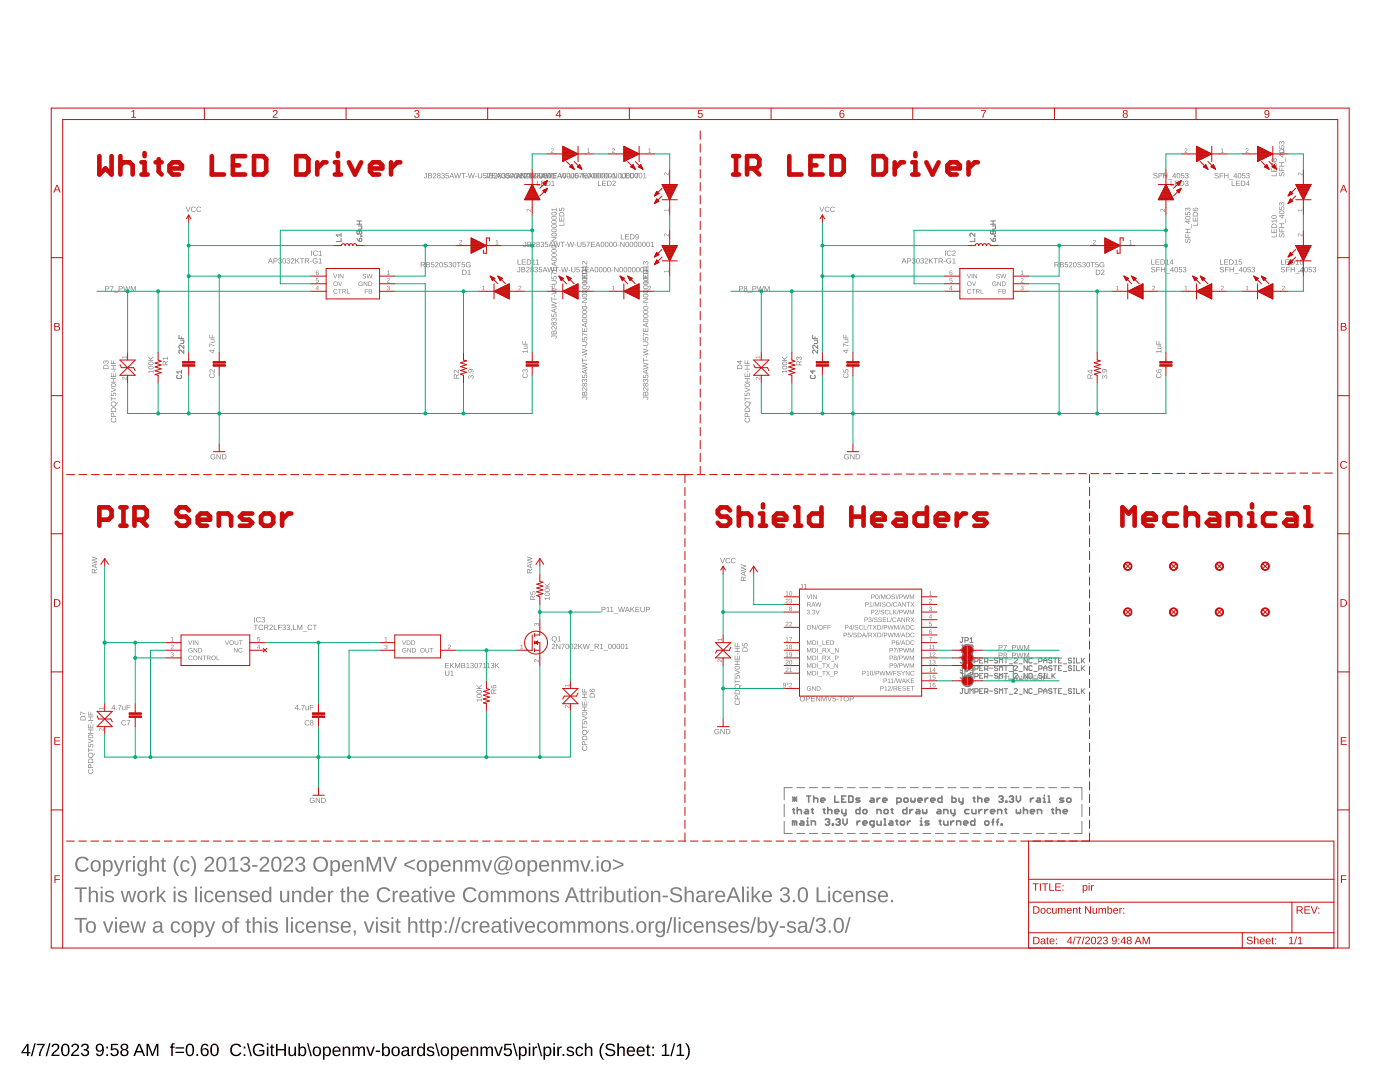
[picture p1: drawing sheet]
<svg xmlns="http://www.w3.org/2000/svg" width="279mm" height="216mm" viewBox="0 0 279 216" stroke-linecap="round" stroke-linejoin="round" font-family="sans-serif">
<path d="M5.4 208.3h.3v1.6h.4v.3h-.4v.5h-.3v-.5h-1.1v-.3zM5.4 208.6l-.8 1.3h.8zM6.9 208.2h.2l-.7 2.5h-.2zM7.3 208.3h1.6v.2l-.7 1.4-.1 .8h-.3a3.8 3.8 0 0 1 .8-2.2h-1.3zM9.8 208.2h.3l-.7 2.5h-.3zM10.5 208.4a.79 .79 0 0 1 1.3 .2 .79 .79 0 0 1-.5 1.1l-.7 .8h1.3v.2h-1.6a2.08 2.08 0 0 1 1-1.3 .48 .48 0 0 0 .1-.8 .48 .48 0 0 0-.8 .3h-.3zM12.6 208.4a.91 .91 0 0 1 1 .1 .91 .91 0 0 1 .3 1 .89 .89 0 0 1-.4 1.1 .89 .89 0 0 1-1.1-.2l-.2-.5v-.8zM12.7 208.6a1.65 1.65 0 0 0 .2 1.9h.1a1.12 1.12 0 0 0 .5-1.6l-.3-.4zM14.5 208.4a.79 .79 0 0 1 1.2 .2 .79 .79 0 0 1-.5 1.1l-.7 .8h1.3v.2h-1.6a2.08 2.08 0 0 1 1-1.3 .48 .48 0 0 0 .1-.8 .48 .48 0 0 0-.8 .3h-.3zM16.4 208.4a.74 .74 0 0 1 1-.1 .74 .74 0 0 1 .2 1l-.4 .2a.66 .66 0 0 1 .6 .7 .66 .66 0 0 1-.8 .5l-.7-.2-.2-.4h.3a.49 .49 0 0 0 .7 .4 .49 .49 0 0 0 .2-.8l-.6-.1v-.3a.47 .47 0 0 0 .7-.2 .47 .47 0 0 0-.3-.6 .47 .47 0 0 0-.6 .4h-.3zM19.3 208.5a.89 .89 0 0 1 1.1-.1 .89 .89 0 0 1 .3 1 .94 .94 0 0 1-.3 1.1 .94 .94 0 0 1-1.1 0l-.2-.3h.3a.52 .52 0 0 0 .7 .2 .52 .52 0 0 0 .3-.6v-.3a.78 .78 0 0 1-1.2 .1 .78 .78 0 0 1 .1-1.1zM19.3 209.1a.55 .55 0 0 0 1.1 0 .55 .55 0 0 0-1.1 0zM21.2 208.8h.4v.4h-.4zM21.2 210.4h.4v.3h-.4zM22.2 208.3h1.4v.2h-1.1l-.1 .8a.83 .83 0 0 1 1.1 .2 .83 .83 0 0 1-.1 1.1 .83 .83 0 0 1-1.1 0l-.3-.4 .3-.1a.55 .55 0 0 0 .8 .3 .55 .55 0 0 0 .1-.9 .55 .55 0 0 0-.8 .1h-.3zM24.3 208.4a.74 .74 0 0 1 .9-.1 .74 .74 0 0 1 .3 .9l-.3 .2a.71 .71 0 0 1 .4 1 .71 .71 0 0 1-1 .3 .66 .66 0 0 1-.6-.6 .66 .66 0 0 1 .5-.7l-.4-.3v-.4zM24.4 208.9a.45 .45 0 0 0 .9 0 .45 .45 0 0 0-.9 0zM24.3 210a.51 .51 0 0 0 1 0 .51 .51 0 0 0-1 0zM27.6 208.3h.4l.9 2.4h-.3l-.3-.7h-1.1l-.3 .7h-.3zM27.8 208.5l-.5 1.2h.9zM29.2 208.3h.5l.7 2.1 .8-2.1h.4v2.4h-.3v-2.1l-.8 2.1h-.2l-.8-2.1v2.1h-.3zM34.3 208.3l.6-.1v.2l-.4 .1v.3h.4v.3h-.4v1.6h-.3v-1.6h-.3v-.3h.3zM35 209h1.7v.2h-1.7zM35 209.9h1.7v.2h-1.7zM37.4 208.4a.91 .91 0 0 1 1.1 .1 .91 .91 0 0 1 .2 1 .89 .89 0 0 1-.3 1.1 .89 .89 0 0 1-1.1-.2l-.2-.5v-.8zM37.6 208.6a1.65 1.65 0 0 0 .1 1.9h.2a1.12 1.12 0 0 0 .5-1.6l-.3-.4zM39.2 210.3h.3v.4h-.3zM40.4 208.4a.76 .76 0 0 1 1.2 .3l-.3 .1a.51 .51 0 0 0-.6-.2 .51 .51 0 0 0-.3 .6l-.1 .3a.79 .79 0 0 1 1.2 0 .79 .79 0 0 1-.1 1.1 .79 .79 0 0 1-1.1-.2 1.85 1.85 0 0 1 .1-2zM40.3 209.9a.55 .55 0 0 0 1.1 0 .55 .55 0 0 0-1.1 0zM42.3 208.4a.91 .91 0 0 1 1.1 .1 .91 .91 0 0 1 .3 1 .89 .89 0 0 1-.4 1.1 .89 .89 0 0 1-1.1-.2l-.2-.5v-.8zM42.5 208.6a1.65 1.65 0 0 0 .1 1.9h.2a1.12 1.12 0 0 0 .5-1.6l-.3-.4zM46.2 208.6a1.21 1.21 0 0 1 1.9 .2l-.3 .2a.87 .87 0 0 0-1.1-.4 .87 .87 0 0 0-.4 1.2 .84 .84 0 0 0 .7 .7 .84 .84 0 0 0 .9-.5l.3 .1a1.25 1.25 0 0 1-1.9 .4 1.25 1.25 0 0 1-.1-1.9zM48.6 208.8h.4v.4h-.4zM48.6 210.4h.4v.3h-.4zM49.3 208.2h.3l.7 2.5h-.3zM50.8 208.6a1.27 1.27 0 0 1 1.9 .2l-.3 .1a.93 .93 0 0 0-1.3-.2 .93 .93 0 0 0-.2 1.3 1.03 1.03 0 0 0 1.6 .2v-.4h-.8v-.3h1.1v.8a1.33 1.33 0 0 1-1.9 .2 1.33 1.33 0 0 1-.1-1.9zM53.3 208.2h.3v.2h-.3zM53.3 208.8h.3v1.9h-.3zM54.2 208.4h.2v.4h.3v.3h-.3v1.2l.1 .2h.3v.2h-.6l-.1-.1v-1.5h-.2v-.3h.2zM55.1 208.3h.3v1h1.3v-1h.4v2.4h-.4v-1.1h-1.3v1.1h-.3zM57.6 208.8h.3v1.2a.45 .45 0 0 0 .5 .5 .45 .45 0 0 0 .3-.6v-1.1h.4v1.9h-.3v-.3a.63 .63 0 0 1-.8 .3 .63 .63 0 0 1-.4-.6zM59.5 208.2h.4l-.1 .9a.71 .71 0 0 1 1-.2 .71 .71 0 0 1 .3 .9 .76 .76 0 0 1-.9 .9l-.3-.3-.1 .3h-.3zM60.1 209.1a.84 .84 0 0 0 .3 1.4 .83 .83 0 0 0 0-1.4zM61.3 208.2h.2l.8 2.5h-.3zM62.6 209.1a.89 .89 0 0 1 1.2-.1 .89 .89 0 0 1 .2 1.1 .89 .89 0 0 1-1.2 .6 .89 .89 0 0 1-.3-1.3zM62.9 209.1a.86 .86 0 0 0 .3 1.4 .79 .79 0 0 0 .5-.7 .79 .79 0 0 0-.5-.8zM64.4 208.8h.3l.1 .3a.71 .71 0 0 1 .9-.2 .71 .71 0 0 1 .3 .9 .76 .76 0 0 1-.9 .9l-.3-.3v1h-.3zM65 209.1a.84 .84 0 0 0 .3 1.4 .83 .83 0 0 0 0-1.4zM66.6 209.1a.85 .85 0 0 1 1-.2 .85 .85 0 0 1 .4 .9h-1.3a.54 .54 0 0 0 .3 .7 .54 .54 0 0 0 .7-.3l.2 .1a.89 .89 0 0 1-1.1 .4 .89 .89 0 0 1-.4-1.2zM66.8 209.2l-.1 .4h1l-.3-.5zM68.4 208.8h.3v.4a.63 .63 0 0 1 .7-.4 .63 .63 0 0 1 .5 .7v1.2h-.3v-1.2a.45 .45 0 0 0-.5-.5 .45 .45 0 0 0-.4 .6v1.1h-.3zM70.4 208.8h.2l.1 .4a.58 .58 0 0 1 .5-.4 .58 .58 0 0 1 .5 .4 .58 .58 0 0 1 .7-.4 .58 .58 0 0 1 .4 .7v1.2h-.3v-1.4a.41 .41 0 0 0-.5-.2 .41 .41 0 0 0-.3 .5v1.1h-.3v-1.4a.41 .41 0 0 0-.5-.2 .41 .41 0 0 0-.2 .5v1.1h-.3zM73.1 208.8h.3l.5 1.7 .6-1.7h.3l-.7 1.9h-.3zM75 209.6h.8v.3h-.8zM76.2 208.2h.4l-.1 .9a.71 .71 0 0 1 1-.2 .71 .71 0 0 1 .3 .9 .76 .76 0 0 1-.9 .9l-.3-.3-.1 .3h-.3zM76.8 209.1a.84 .84 0 0 0 .3 1.4 .83 .83 0 0 0 0-1.4zM78.3 209.1a.89 .89 0 0 1 1.2-.1 .89 .89 0 0 1 .3 1.1 .89 .89 0 0 1-1.3 .6 .89 .89 0 0 1-.3-1.3zM78.7 209.1a.86 .86 0 0 0 .2 1.4 .79 .79 0 0 0 .6-.7 .79 .79 0 0 0-.5-.8zM80.4 208.9a.74 .74 0 0 1 .8-.1 .74 .74 0 0 1 .4 .6v1l.3 .1v.2h-.4l-.2-.3a.63 .63 0 0 1-.8 .4 .63 .63 0 0 1-.4-.8 .63 .63 0 0 1 .8-.4h.4a.42 .42 0 0 0-.3-.6 .42 .42 0 0 0-.5 .3h-.3zM80.5 209.9a.39 .39 0 0 0 .1 .6 .39 .39 0 0 0 .5-.2l.2-.5zM82.1 208.8h.3l.1 .4 .1-.3 .4-.1v.3h-.3l-.2 .3v1.3h-.4zM83.4 209.1a.67 .67 0 0 1 1.1 0v-.9h.3v2.5h-.3v-.3a.71 .71 0 0 1-.9 .3 .71 .71 0 0 1-.4-.9zM83.7 209.2a.91 .91 0 0 0 .3 1.3 .79 .79 0 0 0 .5-.7 .79 .79 0 0 0-.5-.8zM85.4 209a.85 .85 0 0 1 1.3 .3h-.3a.39 .39 0 0 0-.5-.3 .39 .39 0 0 0-.3 .5l.2 .1a.67 .67 0 0 1 .7 .2 .67 .67 0 0 1 .1 .7 .91 .91 0 0 1-1.5-.2l.3-.1a.45 .45 0 0 0 .6 .4 .45 .45 0 0 0 .3-.6h-.1a.82 .82 0 0 1-1-.8zM86.8 208.2h.3l.7 2.5h-.3zM88.2 209.1a.89 .89 0 0 1 1.1-.1 .89 .89 0 0 1 .3 1.1 .89 .89 0 0 1-1.2 .6 .89 .89 0 0 1-.4-1.3zM88.5 209.1a.86 .86 0 0 0 .3 1.4 .79 .79 0 0 0 .5-.7 .79 .79 0 0 0-.5-.8zM90 208.8h.3v.3a.71 .71 0 0 1 .9-.2 .71 .71 0 0 1 .4 .9 .76 .76 0 0 1-1 .9l-.3-.3v1h-.3zM90.5 209.1a.84 .84 0 0 0 .3 1.4 .83 .83 0 0 0 0-1.4zM92.1 209.1a.85 .85 0 0 1 1-.2 .85 .85 0 0 1 .4 .9h-1.3a.54 .54 0 0 0 .3 .7 .54 .54 0 0 0 .7-.3l.3 .1a.89 .89 0 0 1-1.2 .4 .89 .89 0 0 1-.4-1.2zM92.3 209.2l-.1 .4h1l-.3-.5zM93.9 208.8h.3v.4a.63 .63 0 0 1 .8-.4 .63 .63 0 0 1 .4 .7v1.2h-.3v-1.2a.45 .45 0 0 0-.5-.5 .45 .45 0 0 0-.4 .6v1.1h-.3zM95.9 208.8h.3v.4a.58 .58 0 0 1 .5-.4 .58 .58 0 0 1 .6 .4 .58 .58 0 0 1 .7-.4 .58 .58 0 0 1 .4 .7v1.2h-.3l-.1-1.4a.41 .41 0 0 0-.5-.2 .41 .41 0 0 0-.2 .5v1.1h-.3v-1.4a.41 .41 0 0 0-.6-.2 .41 .41 0 0 0-.2 .5v1.1h-.3zM98.6 208.8h.3l.6 1.7 .5-1.7h.4l-.7 1.9h-.4zM100.7 208.3h1.3v.2h-1.1v.8a.83 .83 0 0 1 1.1 .2 .83 .83 0 0 1-.1 1.1 .83 .83 0 0 1-1.1 0l-.3-.4 .3-.1a.55 .55 0 0 0 .8 .3 .55 .55 0 0 0 .1-.9 .55 .55 0 0 0-.8 .1h-.3zM102.3 208.2h.3l.7 2.5h-.3zM103.5 208.8h.3l.1 .3a.71 .71 0 0 1 .9-.2 .71 .71 0 0 1 .3 .9 .76 .76 0 0 1-.9 .9l-.3-.3v1h-.3zM104.1 209.1a.84 .84 0 0 0 .3 1.4 .83 .83 0 0 0 0-1.4zM105.5 208.2h.3v.2h-.3zM105.5 208.8h.3v1.9h-.3zM106.3 208.8h.3v.4l.2-.3 .4-.1v.3h-.3l-.2 .3-.1 1.3h-.3zM107.2 208.2h.3l.7 2.5h-.3zM108.5 208.8h.3v.3a.71 .71 0 0 1 .9-.2 .71 .71 0 0 1 .3 .9 .76 .76 0 0 1-.9 .9l-.3-.3v1h-.3zM109 209.1a.84 .84 0 0 0 .3 1.4 .83 .83 0 0 0 0-1.4zM110.4 208.2h.3v.2h-.3zM110.4 208.8h.3v1.9h-.3zM111.2 208.8h.3v.4l.2-.3 .4-.1v.3h-.3l-.2 .3-.1 1.3h-.3zM112.3 210.3h.3v.4h-.3zM113.3 209a.85 .85 0 0 1 1.2 .3h-.2a.39 .39 0 0 0-.5-.3 .39 .39 0 0 0-.3 .5l.2 .1a.67 .67 0 0 1 .7 .2 .67 .67 0 0 1 .1 .7 .91 .91 0 0 1-1.5-.2l.3-.1a.45 .45 0 0 0 .5 .4 .45 .45 0 0 0 .4-.6h-.1a.82 .82 0 0 1-1-.8zM115.1 209.1a.76 .76 0 0 1 1.3 .3h-.3a.48 .48 0 0 0-.7-.3 .48 .48 0 0 0-.2 .7 .48 .48 0 0 0 .2 .6 .48 .48 0 0 0 .7-.3l.3 .1a.79 .79 0 0 1-1 .5 .79 .79 0 0 1-.5-.9zM116.7 208.2h.3v1a.63 .63 0 0 1 .7-.4 .63 .63 0 0 1 .5 .7v1.2h-.3v-1.2a.45 .45 0 0 0-.5-.5 .45 .45 0 0 0-.4 .6v1.1h-.3zM120.3 208.2h.3a2.48 2.48 0 0 0 0 3.2 1.06 1.06 0 0 1-.9-1 2.47 2.47 0 0 1 .6-2.2zM121 208.5a1.11 1.11 0 0 1 1.7 .3l-.3 .1a.63 .63 0 0 0-.6-.4 .63 .63 0 0 0-.6 .5l.7 .3a.75 .75 0 0 1 .9 .8 .75 .75 0 0 1-1 .6 .89 .89 0 0 1-1-.6h.3a.78 .78 0 0 0 .7 .4 .78 .78 0 0 0 .7-.4 1.74 1.74 0 0 0-1.3-.7l-.3-.4zM123.2 208.2h.3v1a.63 .63 0 0 1 .7-.4 .63 .63 0 0 1 .5 .7v1.2h-.3v-1.2a.45 .45 0 0 0-.5-.5 .45 .45 0 0 0-.4 .6v1.1h-.3zM125.3 209.1a.85 .85 0 0 1 1-.2 .85 .85 0 0 1 .4 .9h-1.3a.54 .54 0 0 0 .3 .7 .54 .54 0 0 0 .7-.3l.3 .1a.89 .89 0 0 1-1.2 .4 .89 .89 0 0 1-.4-1.2zM125.5 209.2l-.1 .4h1l-.3-.5zM127.3 209.1a.85 .85 0 0 1 1-.2 .85 .85 0 0 1 .4 .9h-1.3a.54 .54 0 0 0 .3 .7 .54 .54 0 0 0 .7-.3l.3 .1a.89 .89 0 0 1-1.2 .4 .89 .89 0 0 1-.4-1.2zM127.5 209.2l-.1 .4h1l-.3-.5zM129.2 208.4h.2v.4h.4v.3h-.4v1.2l.1 .2h.3v.2h-.5l-.1-.1-.1-1.5h-.2v-.3h.2zM130.2 208.8h.3v.4h-.3zM130.2 210.4h.3v.3h-.3zM132.1 208.7l.6-.4h.3v2.2h.6v.2h-1.5v-.2h.6v-1.9l-.6 .4zM134.5 208.2h.3l-.8 2.5h-.2zM135.1 208.7l.6-.4h.3v2.2h.5v.2h-1.5v-.2h.6v-1.9l-.5 .4zM136.7 208.2a1.06 1.06 0 0 1 .9 1 2.47 2.47 0 0 1-.6 2.2h-.3a2.48 2.48 0 0 0 0-3.2z" fill="#000"/>
<g fill="#808080">
<path d="M15.4 171.3a1.48 1.48 0 0 1 2.3 .4l-.4 .1a1.06 1.06 0 0 0-1.4-.4 1.06 1.06 0 0 0-.4 1.4 1.02 1.02 0 0 0 .8 .8 1.02 1.02 0 0 0 1.1-.6l.3 .2a1.48 1.48 0 0 1-2 .6 1.48 1.48 0 0 1-.6-2zM18.4 171.8a1.09 1.09 0 0 1 1.4 0 1.09 1.09 0 0 1 .3 1.4 1.02 1.02 0 0 1-1.2 .8 1.02 1.02 0 0 1-.8-1.2l.1-.8zM18.7 172a1.04 1.04 0 0 0 .4 1.7 .93 .93 0 0 0 .5-1.4l-.3-.4zM20.6 171.7h.3l.1 .3a.87 .87 0 0 1 1.1-.3 .87 .87 0 0 1 .4 1.1 .88 .88 0 0 1-.4 1.1 .88 .88 0 0 1-1.2-.3l.1 1.2h-.4zM21.2 172a1.21 1.21 0 0 0 .2 1.7h.2a.95 .95 0 0 0 .4-1.4l-.3-.4zM22.7 171.7h.4l.7 1.8 .6-1.8h.4l-.9 2.2a.97 .97 0 0 1-1.1 .9l.1-.3a.64 .64 0 0 0 .7-.6zM25.1 171.7h.4v.4a.54 .54 0 0 1 .7-.5v.4a.57 .57 0 0 0-.6 .2 .57 .57 0 0 0-.1 .5v1.2h-.4zM26.5 170.8h.4v.4h-.4zM26.5 171.7h.4v2.2h-.4zM27.6 171.9a.8 .8 0 0 1 1.3 .1l.1-.3h.3v2.2a.95 .95 0 0 1-.7 .9 .95 .95 0 0 1-1.1-.5l.4-.1a.57 .57 0 0 0 .6 .3 .57 .57 0 0 0 .4-.6v-.4a.85 .85 0 0 1-1.1 .4 .85 .85 0 0 1-.4-1.1zM28 172a1.29 1.29 0 0 0 .1 1.6 .92 .92 0 0 0 .9-.6 .92 .92 0 0 0-.4-1zM29.9 170.8h.4v1.2a.77 .77 0 0 1 .8-.4 .77 .77 0 0 1 .6 .8v1.5h-.4v-1.4a.54 .54 0 0 0-.6-.6 .54 .54 0 0 0-.4 .7v1.3h-.4zM32.4 171.2h.3v.5h.4v.2h-.4v1.5l.1 .2h.4v.3h-.7l-.1-.2-.1-1.8h-.2v-.2h.2zM35.4 170.8h.4a3 3 0 0 0 0 4 1.06 1.06 0 0 1-1-.9l-.1-.5a2.94 2.94 0 0 1 .7-2.6zM36.2 171.9a.92 .92 0 0 1 1.6 .4h-.4a.58 .58 0 0 0-.7-.3 .58 .58 0 0 0-.3 .8 .59 .59 0 0 0 .3 .8 .59 .59 0 0 0 .8-.4l.3 .1a.95 .95 0 0 1-1.1 .6 .95 .95 0 0 1-.7-1.1zM38 170.8a1.06 1.06 0 0 1 .9 .9l.2 .5a2.94 2.94 0 0 1-.8 2.6h-.3a3 3 0 0 0 0-4zM41.1 171.1a.92 .92 0 0 1 1.4 .1 .92 .92 0 0 1-.2 1.4l-1.1 1h1.6v.3h-2a3 3 0 0 1 1.3-1.7 .57 .57 0 0 0-.1-.9 .57 .57 0 0 0-.8 .4h-.4zM43.6 171.1a1.02 1.02 0 0 1 1.1 0 1.02 1.02 0 0 1 .5 1 1.32 1.32 0 0 1-1.4 1.8 1.89 1.89 0 0 1-.5-2.4zM43.8 171.4a2 2 0 0 0 .2 2.2l.2 .1a.91 .91 0 0 0 .6-1.2l-.1-.7a.58 .58 0 0 0-.9-.4zM45.8 171.5l.7-.5h.3v2.6h.7v.3h-1.8v-.3h.7v-2.3l-.6 .5zM48.3 171.1a.92 .92 0 0 1 1.1-.1 .92 .92 0 0 1 .4 1l-.6 .4a.8 .8 0 0 1 .8 1 .8 .8 0 0 1-1.1 .6l-.5-.1-.3-.3-.2-.4 .4-.1a.61 .61 0 0 0 .8 .6 .61 .61 0 0 0 .3-1l-.8-.1v-.3a.58 .58 0 0 0 .9-.3 .58 .58 0 0 0-.5-.8 .58 .58 0 0 0-.7 .5h-.3zM50.3 172.6h1.1v.4h-1.1zM52.1 171.1a.92 .92 0 0 1 1.4 .1 .92 .92 0 0 1-.3 1.4l-1 1h1.5v.3h-1.9a3 3 0 0 1 1.3-1.7 .57 .57 0 0 0-.1-.9 .57 .57 0 0 0-.8 .4h-.4zM54.6 171.1a1.02 1.02 0 0 1 1.1 0 1.02 1.02 0 0 1 .5 1 1.32 1.32 0 0 1-1.4 1.8 1.89 1.89 0 0 1-.5-2.4zM54.8 171.4a2 2 0 0 0 .1 2.2l.3 .1a.91 .91 0 0 0 .6-1.2l-.1-.7a.58 .58 0 0 0-.9-.4zM56.9 171.1a.92 .92 0 0 1 1.4 .1 .92 .92 0 0 1-.3 1.4l-1 1h1.5v.3h-1.9a3 3 0 0 1 1.3-1.7 .57 .57 0 0 0-.1-.9 .57 .57 0 0 0-.8 .4h-.4zM59.3 171.1a.92 .92 0 0 1 1.1-.1 .92 .92 0 0 1 .4 1l-.6 .4a.8 .8 0 0 1 .8 1 .8 .8 0 0 1-1.1 .6l-.5-.1-.3-.3-.2-.4 .4-.1a.61 .61 0 0 0 .8 .6 .61 .61 0 0 0 .3-1l-.8-.1v-.3a.58 .58 0 0 0 .8-.3 .58 .58 0 0 0-.4-.8 .58 .58 0 0 0-.7 .5h-.3zM62.9 171.3a1.51 1.51 0 0 1 2.2 .1 1.51 1.51 0 0 1-.2 2.2 1.51 1.51 0 0 1-2.2-.3l-.2-1.2zM63.2 171.6a1.2 1.2 0 0 0-.1 1.5 1.2 1.2 0 0 0 1.5 .4 1.19 1.19 0 0 0 .3-1.7 1.19 1.19 0 0 0-1.7-.2zM65.9 171.7h.4v.3a.87 .87 0 0 1 1.1-.3 .87 .87 0 0 1 .5 1.1 .88 .88 0 0 1-.4 1.1 .88 .88 0 0 1-1.2-.3v1.2h-.3zM66.6 172a1.21 1.21 0 0 0 .1 1.7h.2a.95 .95 0 0 0 .5-1.4l-.3-.4zM68.5 171.9a1.03 1.03 0 0 1 1.2-.2 1.03 1.03 0 0 1 .6 1.2h-1.7a.66 .66 0 0 0 .4 .8 .66 .66 0 0 0 .9-.4l.3 .1a1.09 1.09 0 0 1-1.5 .5 1.09 1.09 0 0 1-.4-1.5zM68.8 172.1l-.2 .5h1.3a.61 .61 0 0 0-.4-.7 .61 .61 0 0 0-.7 .2zM70.7 171.7h.4v.3a.77 .77 0 0 1 .9-.4 .77 .77 0 0 1 .6 .8v1.5h-.4v-1.4a.54 .54 0 0 0-.6-.6 .54 .54 0 0 0-.5 .7v1.3h-.4zM73.2 171h.5l.9 2.5 .9-2.5h.6v2.9h-.4v-2.6l-.9 2.6h-.3l-1-2.6v2.6h-.3zM76.4 171h.5l.9 2.6 1-2.6h.5l-1.2 2.9h-.5zM80.7 172.3l2.1-.9v.3l-1.8 .8 1.8 .8v.3l-2.1-.9zM83.5 171.8a1.09 1.09 0 0 1 1.4 0 1.09 1.09 0 0 1 .3 1.4 1.02 1.02 0 0 1-1.2 .8 1.02 1.02 0 0 1-.8-1.2l.1-.8zM83.8 172a1.04 1.04 0 0 0 .4 1.7 .93 .93 0 0 0 .5-1.4l-.3-.4zM85.6 171.7h.4v.3a.87 .87 0 0 1 1.1-.3 .87 .87 0 0 1 .5 1.1 .88 .88 0 0 1-.4 1.1 .88 .88 0 0 1-1.2-.3v1.2h-.3zM86.3 172a1.21 1.21 0 0 0 .1 1.7h.2a.95 .95 0 0 0 .5-1.4l-.3-.4zM88.2 171.9a1.03 1.03 0 0 1 1.2-.2 1.03 1.03 0 0 1 .6 1.2h-1.7a.66 .66 0 0 0 .4 .8 .66 .66 0 0 0 .9-.4l.3 .1a1.09 1.09 0 0 1-1.4 .5 1.09 1.09 0 0 1-.5-1.5zM88.5 172.1l-.2 .5h1.3a.61 .61 0 0 0-.4-.7 .61 .61 0 0 0-.7 .2zM90.4 171.7h.4v.3a.77 .77 0 0 1 .9-.4 .77 .77 0 0 1 .6 .8v1.5h-.4v-1.4a.54 .54 0 0 0-.6-.6 .54 .54 0 0 0-.5 .7v1.3h-.4zM92.8 171.7h.4v.3a.7 .7 0 0 1 .6-.4 .7 .7 0 0 1 .7 .4 .7 .7 0 0 1 .8-.4 .7 .7 0 0 1 .5 .8v1.5h-.3v-1.4a.5 .5 0 0 0-.6-.6 .5 .5 0 0 0-.4 .7v1.3h-.4v-1.4a.5 .5 0 0 0-.5-.6 .5 .5 0 0 0-.4 .7v1.3h-.4zM96.1 171.7h.4l.7 1.9 .6-1.9h.4l-.8 2.2h-.4zM99.2 171.4a1.72 1.72 0 0 1 2.1-.5 1.72 1.72 0 0 1 .9 1.9 .8 .8 0 0 1-.4 .8 .8 .8 0 0 1-.9-.1v-.3a.81 .81 0 0 1-1.1 .4 .81 .81 0 0 1-.3-1.1 .92 .92 0 0 1 .6-.8 .92 .92 0 0 1 1 .3l.1-.3h.3l-.3 1.7a.99 .99 0 0 0 .7-1.5 1.63 1.63 0 0 0-2.6-.3 1.63 1.63 0 0 0 .5 2.6 2.39 2.39 0 0 0 1.7-.3l.1 .3a1.91 1.91 0 0 1-3-1l.1-.9zM100 172.1a1.01 1.01 0 0 0 0 1.3 .87 .87 0 0 0 .8-.5 .87 .87 0 0 0-.1-1h-.4zM103.2 171.8a1.09 1.09 0 0 1 1.3 0 1.09 1.09 0 0 1 .3 1.4 1.02 1.02 0 0 1-1.2 .8 1.02 1.02 0 0 1-.8-1.2l.2-.8zM103.5 172a1.04 1.04 0 0 0 .3 1.7 .93 .93 0 0 0 .6-1.4l-.4-.4zM105.3 171.7h.4v.3a.87 .87 0 0 1 1.1-.3 .87 .87 0 0 1 .4 1.1 .88 .88 0 0 1-.4 1.1 .88 .88 0 0 1-1.1-.3v1.2h-.4zM105.9 172a1.21 1.21 0 0 0 .2 1.7h.2a.95 .95 0 0 0 .5-1.4l-.3-.4zM107.9 171.9a1.03 1.03 0 0 1 1.2-.2 1.03 1.03 0 0 1 .5 1.2h-1.6a.66 .66 0 0 0 .4 .8 .66 .66 0 0 0 .8-.4l.3 .1a1.09 1.09 0 0 1-1.4 .5 1.09 1.09 0 0 1-.5-1.5zM108.2 172.1l-.2 .5h1.2a.61 .61 0 0 0-.3-.7 .61 .61 0 0 0-.7 .2zM110.1 171.7h.3l.1 .3a.77 .77 0 0 1 .8-.4 .77 .77 0 0 1 .6 .8v1.5h-.4v-1.4a.54 .54 0 0 0-.6-.6 .54 .54 0 0 0-.4 .7v1.3h-.4zM112.5 171.7h.3v.3a.7 .7 0 0 1 .7-.4 .7 .7 0 0 1 .6 .4 .7 .7 0 0 1 .9-.4 .7 .7 0 0 1 .5 .8v1.5h-.4v-1.4a.5 .5 0 0 0-.5-.6 .5 .5 0 0 0-.4 .7v1.3h-.4v-1.4a.5 .5 0 0 0-.6-.6 .5 .5 0 0 0-.3 .7v1.3h-.4zM115.8 171.7h.4l.6 1.9 .7-1.9h.4l-.9 2.2h-.4zM118 173.5h.4v.4h-.4zM119.1 170.8h.4v.4h-.4zM119.1 171.7h.4v2.2h-.4zM120.3 171.8a1.09 1.09 0 0 1 1.3 0 1.09 1.09 0 0 1 .3 1.4 1.02 1.02 0 0 1-1.2 .8 1.02 1.02 0 0 1-.8-1.2l.2-.8zM120.6 172a1.04 1.04 0 0 0 .3 1.7 .93 .93 0 0 0 .6-1.4l-.4-.4zM122.3 171.4l2.1 .9v.4l-2.1 .9v-.3l1.8-.8-1.8-.8z"/>
<path d="M14.9 177.1h2.4v.3h-1v2.6h-.4v-2.6h-1zM17.7 176.9h.4v1.2a.77 .77 0 0 1 .9-.4 .77 .77 0 0 1 .5 .8v1.5h-.3v-1.4a.54 .54 0 0 0-.6-.6 .54 .54 0 0 0-.5 .7v1.3h-.4zM20.1 176.9h.4v.4h-.4zM20.1 177.8h.4v2.2h-.4zM21.2 177.9a1.03 1.03 0 0 1 1.5 .4h-.3a.5 .5 0 0 0-.6-.4 .5 .5 0 0 0-.4 .6l.6 .2a.7 .7 0 0 1 .8 .8 .7 .7 0 0 1-1 .6l-.8-.3-.1-.3 .3-.1a.66 .66 0 0 0 1.2 0l-.2-.3a1.22 1.22 0 0 1-1.2-.7zM24.1 177.8h.4l.4 1.9 .6-1.9h.4l.5 1.9 .4-1.9h.4l-.6 2.2h-.5l-.4-1.9-.5 1.9h-.5zM27.8 177.9a1.09 1.09 0 0 1 1.3 0 1.09 1.09 0 0 1 .3 1.4 1.02 1.02 0 0 1-1.2 .8 1.02 1.02 0 0 1-.8-1.2l.2-.8zM28.1 178.1a1.04 1.04 0 0 0 .3 1.7 .93 .93 0 0 0 .6-1.4l-.4-.4zM29.9 177.8h.3l.1 .4a.54 .54 0 0 1 .7-.5v.4a.57 .57 0 0 0-.6 .1 .57 .57 0 0 0-.1 .6v1.2h-.4zM31.3 176.9h.4v2l1-1.1h.4l-.9 .9 1 1.3h-.5l-.7-1-.3 .2v.8h-.4zM34.7 176.9h.3v.4h-.3zM34.7 177.8h.3v2.2h-.3zM35.8 177.9a1.03 1.03 0 0 1 1.5 .4h-.4a.5 .5 0 0 0-.5-.4 .5 .5 0 0 0-.4 .6l.5 .2a.7 .7 0 0 1 .8 .8 .7 .7 0 0 1-.9 .6l-.8-.3-.2-.3 .4-.1a.66 .66 0 0 0 1.2 0l-.3-.3a1.22 1.22 0 0 1-1.2-.7zM39 176.9h.3v3.1h-.3zM39.9 176.9h.4v.4h-.4zM39.9 177.8h.4v2.2h-.4zM41 178a.92 .92 0 0 1 1.6 .4h-.4a.58 .58 0 0 0-.8-.3 .58 .58 0 0 0-.2 .8 .59 .59 0 0 0 .2 .8 .59 .59 0 0 0 .8-.4h.4a.95 .95 0 0 1-1.1 .7 .95 .95 0 0 1-.7-1.1zM43.2 178a1.03 1.03 0 0 1 1.2-.2 1.03 1.03 0 0 1 .5 1.2h-1.6a.66 .66 0 0 0 .4 .7 .66 .66 0 0 0 .8-.3l.4 .1a1.09 1.09 0 0 1-1.5 .5 1.09 1.09 0 0 1-.5-1.5zM43.5 178.2l-.2 .5h1.2a.61 .61 0 0 0-.3-.7 .61 .61 0 0 0-.7 .2zM45.4 177.8h.4v.3a.77 .77 0 0 1 .8-.4 .77 .77 0 0 1 .6 .8v1.5h-.4v-1.4a.54 .54 0 0 0-.6-.6 .54 .54 0 0 0-.4 .7v1.3h-.4zM47.9 177.9a1.03 1.03 0 0 1 1.6 .4h-.4a.5 .5 0 0 0-.5-.4 .5 .5 0 0 0-.5 .6l.6 .2a.7 .7 0 0 1 .8 .8 .7 .7 0 0 1-.9 .6l-.8-.3-.2-.3 .4-.1a.66 .66 0 0 0 1.1 0l-.2-.3a1.22 1.22 0 0 1-1.2-.7zM50.1 178a1.03 1.03 0 0 1 1.2-.2 1.03 1.03 0 0 1 .6 1.2h-1.7a.66 .66 0 0 0 .4 .7 .66 .66 0 0 0 .9-.3l.3 .1a1.09 1.09 0 0 1-1.5 .5 1.09 1.09 0 0 1-.4-1.5zM50.4 178.2l-.2 .5h1.3a.61 .61 0 0 0-.4-.7 .61 .61 0 0 0-.7 .2zM52.5 177.9a.81 .81 0 0 1 1.3 .2v-1.2h.3l.1 3.1h-.4v-.3a.87 .87 0 0 1-1.1 .3 .87 .87 0 0 1-.5-1.1zM52.8 178.1a1.34 1.34 0 0 0 .2 1.7 .77 .77 0 0 0 .7-.4 .77 .77 0 0 0 0-.8l-.2-.5zM55.9 177.8h.4v1.4a.54 .54 0 0 0 .6 .6 .54 .54 0 0 0 .4-.7v-1.3h.4v2.2h-.3v-.4a.77 .77 0 0 1-.9 .4 .77 .77 0 0 1-.6-.7zM58.3 177.8h.4v.3a.77 .77 0 0 1 .8-.4 .77 .77 0 0 1 .6 .8v1.5h-.4v-1.4a.54 .54 0 0 0-.6-.6 .54 .54 0 0 0-.4 .7v1.3h-.4zM60.9 177.9a.81 .81 0 0 1 1.2 .2v-1.2h.4v3.1h-.3l-.1-.3a.87 .87 0 0 1-1.1 .3 .87 .87 0 0 1-.4-1.1zM61.2 178.1a1.34 1.34 0 0 0 .1 1.7 .77 .77 0 0 0 .8-.4 .77 .77 0 0 0 0-.8l-.2-.5zM63.2 178a1.03 1.03 0 0 1 1.3-.2 1.03 1.03 0 0 1 .5 1.2h-1.6a.66 .66 0 0 0 .4 .7 .66 .66 0 0 0 .8-.3l.3 .1a1.09 1.09 0 0 1-1.4 .5 1.09 1.09 0 0 1-.5-1.5zM63.5 178.2l-.1 .5h1.2a.61 .61 0 0 0-.3-.7 .61 .61 0 0 0-.8 .2zM65.5 177.8h.3v.4a.54 .54 0 0 1 .7-.5v.4a.57 .57 0 0 0-.5 .1 .57 .57 0 0 0-.1 .6v1.2h-.4zM68.3 177.2h.2v.6h.4v.2h-.4v1.5l.1 .2h.4v.3h-.7l-.1-.2-.1-1.8h-.2v-.2h.2zM69.3 176.9h.4v1.2a.77 .77 0 0 1 .8-.4 .77 .77 0 0 1 .6 .8v1.5h-.4v-1.4a.54 .54 0 0 0-.6-.6 .54 .54 0 0 0-.4 .7v1.3h-.4zM71.8 178a1.03 1.03 0 0 1 1.3-.2 1.03 1.03 0 0 1 .5 1.2h-1.6a.66 .66 0 0 0 .4 .7 .66 .66 0 0 0 .8-.3l.3 .1a1.09 1.09 0 0 1-1.4 .5 1.09 1.09 0 0 1-.5-1.5zM72.1 178.2l-.1 .5h1.2a.61 .61 0 0 0-.3-.7 .61 .61 0 0 0-.8 .2zM75.6 177.4a1.48 1.48 0 0 1 2.3 .4l-.4 .1a1.06 1.06 0 0 0-1.4-.4 1.06 1.06 0 0 0-.5 1.4 1.02 1.02 0 0 0 .9 .8 1.02 1.02 0 0 0 1.1-.6l.3 .2a1.48 1.48 0 0 1-2 .6 1.48 1.48 0 0 1-.6-2zM78.4 177.8h.3v.4a.54 .54 0 0 1 .7-.5v.4a.57 .57 0 0 0-.5 .1 .57 .57 0 0 0-.1 .6v1.2h-.4zM80 178a1.03 1.03 0 0 1 1.2-.2 1.03 1.03 0 0 1 .5 1.2h-1.6a.66 .66 0 0 0 .4 .7 .66 .66 0 0 0 .8-.3l.3 .1a1.09 1.09 0 0 1-1.4 .5 1.09 1.09 0 0 1-.5-1.5zM80.3 178.2l-.2 .5h1.2a.61 .61 0 0 0-.3-.7 .61 .61 0 0 0-.7 .2zM82.5 177.9a.9 .9 0 0 1 .9-.2 .9 .9 0 0 1 .6 .8v1.1l.1 .2h.2v.2h-.3a.39 .39 0 0 1-.4-.4 .76 .76 0 0 1-1 .5 .76 .76 0 0 1-.5-.9 .76 .76 0 0 1 1-.6h.5a.52 .52 0 0 0-.4-.6 .52 .52 0 0 0-.6 .4l-.4-.1zM82.6 179a.47 .47 0 0 0 .1 .8 .47 .47 0 0 0 .7-.2l.2-.7zM84.7 177.2h.3v.6h.4v.2h-.4v1.5l.1 .2h.3v.3h-.6l-.1-.2-.1-1.8h-.2v-.2h.2zM85.8 176.9h.3v.4h-.3zM85.8 177.8h.3v2.2h-.3zM86.4 177.8h.5l.6 1.9 .7-1.9h.4l-.9 2.2h-.4zM89 178a1.03 1.03 0 0 1 1.3-.2 1.03 1.03 0 0 1 .5 1.2h-1.6a.66 .66 0 0 0 .4 .7 .66 .66 0 0 0 .8-.3l.3 .1a1.09 1.09 0 0 1-1.4 .5 1.09 1.09 0 0 1-.5-1.5zM89.3 178.2l-.1 .5h1.2a.61 .61 0 0 0-.4-.7 .61 .61 0 0 0-.7 .2zM92.8 177.4a1.48 1.48 0 0 1 2.3 .4l-.4 .1a1.06 1.06 0 0 0-1.4-.4 1.06 1.06 0 0 0-.5 1.4 1.02 1.02 0 0 0 .9 .8 1.02 1.02 0 0 0 1.1-.6l.3 .2a1.48 1.48 0 0 1-2 .6 1.48 1.48 0 0 1-.6-2zM95.8 177.9a1.09 1.09 0 0 1 1.4 0 1.09 1.09 0 0 1 .2 1.4 1.02 1.02 0 0 1-1.1 .8 1.02 1.02 0 0 1-.9-1.2l.2-.8zM96.1 178.1a1.04 1.04 0 0 0 .3 1.7 .93 .93 0 0 0 .6-1.4l-.3-.4zM97.9 177.8h.4v.3a.7 .7 0 0 1 .7-.4 .7 .7 0 0 1 .6 .4 .7 .7 0 0 1 .8-.4 .7 .7 0 0 1 .6 .8v1.5h-.4v-1.4a.5 .5 0 0 0-.6-.6 .5 .5 0 0 0-.4 .7v1.3h-.3v-1.4a.5 .5 0 0 0-.6-.6 .5 .5 0 0 0-.4 .7v1.3h-.3zM101.5 177.8h.4v.3a.7 .7 0 0 1 .6-.4 .7 .7 0 0 1 .7 .4 .7 .7 0 0 1 .8-.4 .7 .7 0 0 1 .5 .8v1.5h-.3v-1.4a.5 .5 0 0 0-.6-.6 .5 .5 0 0 0-.4 .7v1.3h-.4v-1.4a.5 .5 0 0 0-.5-.6 .5 .5 0 0 0-.4 .7v1.3h-.4zM105.4 177.9a1.09 1.09 0 0 1 1.3 0 1.09 1.09 0 0 1 .3 1.4 1.02 1.02 0 0 1-1.2 .8 1.02 1.02 0 0 1-.8-1.2l.2-.8zM105.7 178.1a1.04 1.04 0 0 0 .3 1.7 .93 .93 0 0 0 .6-1.4l-.4-.4zM107.5 177.8h.3l.1 .3a.77 .77 0 0 1 .8-.4 .77 .77 0 0 1 .6 .8v1.5h-.4v-1.4a.54 .54 0 0 0-.6-.6 .54 .54 0 0 0-.4 .7v1.3h-.4zM110 177.9a1.03 1.03 0 0 1 1.5 .4h-.3a.5 .5 0 0 0-.6-.4 .5 .5 0 0 0-.4 .6l.6 .2a.7 .7 0 0 1 .8 .8 .7 .7 0 0 1-.9 .6l-.8-.3-.2-.3 .3-.1a.66 .66 0 0 0 1.2 0l-.2-.3a1.22 1.22 0 0 1-1.2-.7zM113.9 177.1h.5l1.2 2.9h-.5l-.3-.8h-1.3l-.4 .8h-.4zM114.1 177.4l-.5 1.4h1.1zM116 177.2h.3v.6h.4v.2h-.4v1.5l.1 .2h.3v.3h-.6l-.2-.2v-1.8h-.3v-.2h.3zM117.2 177.2h.3v.6h.4v.2h-.4v1.5l.1 .2h.3v.3h-.6l-.2-.2v-1.8h-.3v-.2h.3zM118.2 177.8h.4v.4a.54 .54 0 0 1 .7-.5v.4a.57 .57 0 0 0-.6 .1 .57 .57 0 0 0-.1 .6v1.2h-.3zM119.7 176.9h.3v.4h-.3zM119.7 177.8h.3v2.2h-.3zM120.6 176.9h.4v1.2a.87 .87 0 0 1 1.1-.3 .87 .87 0 0 1 .4 1.1 .87 .87 0 0 1-.4 1.1 .87 .87 0 0 1-1.1-.3v.3h-.4zM121.3 178.1a1.02 1.02 0 0 0 .3 1.7 .95 .95 0 0 0 .5-1.4l-.3-.4zM123 177.8h.4v1.4a.54 .54 0 0 0 .6 .6 .54 .54 0 0 0 .4-.7v-1.3h.4v2.2h-.3v-.4a.77 .77 0 0 1-.9 .4 .77 .77 0 0 1-.6-.7zM125.6 177.2h.2v.6h.4v.2h-.4v1.5l.1 .2h.4v.3h-.7l-.1-.2-.1-1.8h-.2v-.2h.3zM126.6 176.9h.4v.4h-.4zM126.6 177.8h.4v2.2h-.4zM127.8 177.9a1.09 1.09 0 0 1 1.4 0 1.09 1.09 0 0 1 .2 1.4 1.02 1.02 0 0 1-1.1 .8 1.02 1.02 0 0 1-.9-1.2l.2-.8zM128.1 178.1a1.04 1.04 0 0 0 .3 1.7 .93 .93 0 0 0 .6-1.4l-.3-.4zM129.9 177.8h.4v.3a.77 .77 0 0 1 .9-.4 .77 .77 0 0 1 .6 .8v1.5h-.4v-1.4a.54 .54 0 0 0-.6-.6 .54 .54 0 0 0-.5 .7v1.3h-.3zM132.2 178.7h1.1v.4h-1.1zM133.9 177.4a1.35 1.35 0 0 1 2.2 .3l-.4 .1a.83 .83 0 0 0-.8-.5 .83 .83 0 0 0-.7 .5 1.44 1.44 0 0 0 1.4 .7 .8 .8 0 0 1 .6 .9 .8 .8 0 0 1-.9 .6 1.35 1.35 0 0 1-1.6-.7l.4-.1a.94 .94 0 0 0 .8 .6 .94 .94 0 0 0 .8-.6 1.29 1.29 0 0 0-1.2-.6 .75 .75 0 0 1-.6-1.2zM136.6 176.9h.4v1.2a.77 .77 0 0 1 .9-.4 .77 .77 0 0 1 .6 .8v1.5h-.4v-1.4a.54 .54 0 0 0-.6-.6 .54 .54 0 0 0-.5 .7v1.3h-.4zM139.3 177.9a.9 .9 0 0 1 .9-.2 .9 .9 0 0 1 .6 .8v1.1l.1 .2h.2v.2h-.3a.39 .39 0 0 1-.4-.4 .76 .76 0 0 1-.9 .5 .76 .76 0 0 1-.6-.9 .76 .76 0 0 1 1-.6h.5a.52 .52 0 0 0-.4-.6 .52 .52 0 0 0-.6 .4l-.4-.1zM139.5 179a.47 .47 0 0 0 0 .8 .47 .47 0 0 0 .7-.2l.2-.7zM141.4 177.8h.4v.4a.54 .54 0 0 1 .7-.5v.4a.57 .57 0 0 0-.6 .1 .57 .57 0 0 0-.1 .6v1.2h-.4zM143 178a1.03 1.03 0 0 1 1.2-.2 1.03 1.03 0 0 1 .5 1.2h-1.6a.66 .66 0 0 0 .4 .7 .66 .66 0 0 0 .9-.3l.3 .1a1.09 1.09 0 0 1-1.5 .5 1.09 1.09 0 0 1-.4-1.5zM143.3 178.2l-.2 .5h1.3a.61 .61 0 0 0-.4-.7 .61 .61 0 0 0-.7 .2zM146.2 177.1h.4l1.2 2.9h-.4l-.3-.8h-1.4l-.3 .8h-.5zM146.4 177.4l-.6 1.4h1.1zM148.1 176.9h.4v3.1h-.4zM149 176.9h.4v.4h-.4zM149 177.8h.4v2.2h-.4zM150 176.9h.4v2l1-1.1h.4l-.9 .9 1 1.3h-.5l-.7-1-.3 .2v.8h-.4zM152.3 178a1.03 1.03 0 0 1 1.3-.2 1.03 1.03 0 0 1 .5 1.2h-1.7a.66 .66 0 0 0 .4 .7 .66 .66 0 0 0 .9-.3l.3 .1a1.09 1.09 0 0 1-1.4 .5 1.09 1.09 0 0 1-.5-1.5zM152.6 178.2l-.2 .5h1.3a.61 .61 0 0 0-.4-.7 .61 .61 0 0 0-.7 .2zM156 177.2a.92 .92 0 0 1 1.1-.1 .92 .92 0 0 1 .4 1l-.6 .4a.8 .8 0 0 1 .8 1 .8 .8 0 0 1-1.1 .6l-.5-.1-.3-.3-.2-.4 .4-.1a.61 .61 0 0 0 .8 .6 .61 .61 0 0 0 .3-1l-.8-.1v-.3a.58 .58 0 0 0 .8-.3 .58 .58 0 0 0-.4-.8 .58 .58 0 0 0-.7 .5h-.3zM158.2 179.6h.4v.4h-.4zM159.6 177.2a1.02 1.02 0 0 1 1.2 0 1.02 1.02 0 0 1 .4 1 1.32 1.32 0 0 1-1.3 1.8 1.89 1.89 0 0 1-.6-2.4zM159.9 177.5a2 2 0 0 0 .1 2.2l.2 .1a.91 .91 0 0 0 .7-1.3l-.1-.7a.58 .58 0 0 0-.9-.3zM163 177.1h.4v2.6h1.5v.3h-1.9zM165.3 176.9h.4v.4h-.4zM165.3 177.8h.4v2.2h-.4zM166.4 178a.92 .92 0 0 1 1.6 .4h-.4a.58 .58 0 0 0-.8-.3 .58 .58 0 0 0-.3 .8 .59 .59 0 0 0 .3 .8 .59 .59 0 0 0 .8-.4h.4a.95 .95 0 0 1-1.2 .7 .95 .95 0 0 1-.7-1.1zM168.6 178a1.03 1.03 0 0 1 1.2-.2 1.03 1.03 0 0 1 .5 1.2h-1.6a.66 .66 0 0 0 .4 .7 .66 .66 0 0 0 .8-.3l.3 .1a1.09 1.09 0 0 1-1.4 .5 1.09 1.09 0 0 1-.5-1.5zM168.9 178.2l-.2 .5h1.2a.61 .61 0 0 0-.3-.7 .61 .61 0 0 0-.7 .2zM170.8 177.8h.3l.1 .3a.77 .77 0 0 1 .8-.4 .77 .77 0 0 1 .6 .8v1.5h-.4v-1.4a.54 .54 0 0 0-.6-.6 .54 .54 0 0 0-.4 .7v1.3h-.4zM173.3 177.9a1.03 1.03 0 0 1 1.5 .4h-.3a.5 .5 0 0 0-.6-.4 .5 .5 0 0 0-.4 .6l.6 .2a.7 .7 0 0 1 .8 .8 .7 .7 0 0 1-.9 .6l-.8-.3-.2-.3 .3-.1a.66 .66 0 0 0 1.2 0l-.2-.3a1.22 1.22 0 0 1-1.2-.7zM175.5 178a1.03 1.03 0 0 1 1.2-.2 1.03 1.03 0 0 1 .5 1.2h-1.6a.66 .66 0 0 0 .4 .7 .66 .66 0 0 0 .8-.3l.4 .1a1.09 1.09 0 0 1-1.5 .5 1.09 1.09 0 0 1-.5-1.5zM175.8 178.2l-.2 .5h1.2a.61 .61 0 0 0-.3-.7 .61 .61 0 0 0-.7 .2zM177.8 179.6h.4v.4h-.4z"/>
<path d="M14.9 183.2h2.4v.3h-1v2.6h-.4v-2.6h-1zM17.5 184a1.09 1.09 0 0 1 1.3 0 1.09 1.09 0 0 1 .3 1.3 1.02 1.02 0 0 1-1.2 .8 1.02 1.02 0 0 1-.8-1.1l.2-.8zM17.8 184.2a1.04 1.04 0 0 0 .3 1.7 .93 .93 0 0 0 .6-1.4l-.4-.4zM20.5 183.8h.4l.7 2 .7-2h.4l-.9 2.3h-.4zM23 183h.3v.4h-.3zM23 183.8h.3v2.3h-.3zM24.1 184.1a1.03 1.03 0 0 1 1.2-.2 1.03 1.03 0 0 1 .5 1.2h-1.6a.66 .66 0 0 0 .4 .7 .66 .66 0 0 0 .8-.3l.4 .1a1.09 1.09 0 0 1-1.5 .4 1.09 1.09 0 0 1-.5-1.4zM24.4 184.3l-.2 .5h1.2a.61 .61 0 0 0-.3-.7 .61 .61 0 0 0-.7 .2zM26 183.8h.4l.5 2 .5-2h.4l.5 2 .5-2h.3l-.6 2.3h-.5l-.4-1.9-.5 1.9h-.5zM30.9 184a.9 .9 0 0 1 .9-.2 .9 .9 0 0 1 .6 .8v1.1l.1 .2h.2v.2h-.3a.39 .39 0 0 1-.4-.4 .76 .76 0 0 1-.9 .5 .76 .76 0 0 1-.6-.9 .76 .76 0 0 1 1-.6h.5a.52 .52 0 0 0-.4-.6 .52 .52 0 0 0-.6 .4l-.4-.1zM31 185.1a.47 .47 0 0 0 .1 .8 .47 .47 0 0 0 .7-.2l.2-.7zM34.3 184.1a.92 .92 0 0 1 1.6 .4h-.4a.58 .58 0 0 0-.7-.3 .58 .58 0 0 0-.3 .8 .59 .59 0 0 0 .3 .8 .59 .59 0 0 0 .8-.4h.3a.95 .95 0 0 1-1.1 .7 .95 .95 0 0 1-.7-1.1zM36.6 184a1.09 1.09 0 0 1 1.3 0 1.09 1.09 0 0 1 .3 1.3 1.02 1.02 0 0 1-1.2 .8 1.02 1.02 0 0 1-.8-1.1l.2-.8zM36.9 184.2a1.04 1.04 0 0 0 .3 1.7 .93 .93 0 0 0 .6-1.4l-.4-.4zM38.7 183.8h.4v.4a.87 .87 0 0 1 1.1-.3 .87 .87 0 0 1 .4 1.1 .88 .88 0 0 1-.4 1.1 .88 .88 0 0 1-1.1-.3v1.2h-.4zM39.4 184.2a1.21 1.21 0 0 0 .1 1.7h.2a.95 .95 0 0 0 .5-1.4l-.3-.4zM40.8 183.8h.4l.7 1.9 .7-1.9h.4l-.9 2.3a.97 .97 0 0 1-1.1 .9l.1-.3a.64 .64 0 0 0 .6-.6zM44.7 184a1.09 1.09 0 0 1 1.4 0 1.09 1.09 0 0 1 .2 1.3 1.02 1.02 0 0 1-1.1 .8 1.02 1.02 0 0 1-.9-1.1l.2-.8zM45 184.2a1.04 1.04 0 0 0 .3 1.7 .93 .93 0 0 0 .6-1.4l-.3-.4zM47.1 183.1l.7-.1v.3h-.3l-.2 .2v.3h.5v.3h-.5v2h-.4v-2h-.3v-.3h.3zM49.4 183.3h.2v.5h.5v.3h-.5v1.5l.2 .2h.3v.3h-.6l-.2-.2v-1.8h-.3v-.3h.3zM50.4 183h.4v1.2a.77 .77 0 0 1 .9-.4 .77 .77 0 0 1 .5 .8v1.5h-.3v-1.4a.54 .54 0 0 0-.6-.6 .54 .54 0 0 0-.5 .7v1.3h-.4zM52.8 183h.4v.4h-.4zM52.8 183.8h.4v2.3h-.4zM53.9 184a1.03 1.03 0 0 1 1.5 .4h-.3a.5 .5 0 0 0-.6-.4 .5 .5 0 0 0-.4 .6l.6 .2a.7 .7 0 0 1 .8 .8 .7 .7 0 0 1-.9 .6l-.8-.3-.2-.3 .3-.1a.66 .66 0 0 0 1.2 0l-.2-.3a1.22 1.22 0 0 1-1.2-.8zM57.1 183h.4v3.1h-.4zM58.1 183h.3v.4h-.3zM58.1 183.8h.3v2.3h-.3zM59.2 184.1a.92 .92 0 0 1 1.6 .4h-.4a.58 .58 0 0 0-.8-.3 .58 .58 0 0 0-.3 .8 .59 .59 0 0 0 .3 .8 .59 .59 0 0 0 .8-.4h.4a.95 .95 0 0 1-1.2 .7 .95 .95 0 0 1-.7-1.1zM61.3 184.1a1.03 1.03 0 0 1 1.3-.2 1.03 1.03 0 0 1 .5 1.2h-1.6a.66 .66 0 0 0 .4 .7 .66 .66 0 0 0 .8-.3l.3 .1a1.09 1.09 0 0 1-1.4 .4 1.09 1.09 0 0 1-.5-1.4zM61.6 184.3l-.1 .5h1.2a.61 .61 0 0 0-.4-.7 .61 .61 0 0 0-.7 .2zM63.6 183.8h.3v.4a.77 .77 0 0 1 .9-.4 .77 .77 0 0 1 .6 .8v1.5h-.4v-1.4a.54 .54 0 0 0-.6-.6 .54 .54 0 0 0-.5 .7v1.3h-.3zM66.1 184a1.03 1.03 0 0 1 1.5 .4h-.3a.5 .5 0 0 0-.6-.4 .5 .5 0 0 0-.4 .6l.6 .2a.7 .7 0 0 1 .7 .8 .7 .7 0 0 1-.9 .6l-.8-.3-.1-.3 .3-.1a.66 .66 0 0 0 1.2 0l-.2-.3a1.22 1.22 0 0 1-1.2-.8zM68.3 184.1a1.03 1.03 0 0 1 1.2-.2 1.03 1.03 0 0 1 .5 1.2h-1.6a.66 .66 0 0 0 .4 .7 .66 .66 0 0 0 .8-.3l.3 .1a1.09 1.09 0 0 1-1.4 .4 1.09 1.09 0 0 1-.5-1.4zM68.6 184.3l-.2 .5h1.2a.61 .61 0 0 0-.3-.7 .61 .61 0 0 0-.7 .2zM70.6 185.7h.4l-.2 1h-.2l.2-.6h-.2zM72.6 183.8h.4l.6 2 .7-2h.4l-.8 2.3h-.5zM75 183h.4v.4h-.4zM75 183.8h.4v2.3h-.4zM76.1 184a1.03 1.03 0 0 1 1.5 .4h-.3a.5 .5 0 0 0-.6-.4 .5 .5 0 0 0-.4 .6l.6 .2a.7 .7 0 0 1 .8 .8 .7 .7 0 0 1-.9 .6l-.8-.3-.2-.3 .3-.1a.66 .66 0 0 0 1.2 0l-.2-.3a1.22 1.22 0 0 1-1.2-.8zM78.1 183h.4v.4h-.4zM78.1 183.8h.4v2.3h-.4zM79.2 183.3h.3v.5h.4v.3h-.4v1.5l.1 .2h.4v.3h-.7l-.1-.2-.1-1.8h-.2v-.3h.2zM81.5 183h.4l-.1 1.2a.77 .77 0 0 1 .9-.4 .77 .77 0 0 1 .6 .8v1.5h-.4v-1.4a.54 .54 0 0 0-.6-.6 .54 .54 0 0 0-.4 .7v1.3h-.4zM84 183.3h.3v.5h.4v.3h-.4v1.5l.1 .2h.3v.3h-.6l-.2-.2v-1.8h-.3v-.3h.3zM85.2 183.3h.3v.5h.4v.3h-.4v1.5l.1 .2h.3v.3h-.6l-.2-.2v-1.8h-.3v-.3h.3zM86.2 183.8h.4v.4a.87 .87 0 0 1 1.1-.3 .87 .87 0 0 1 .5 1.1 .88 .88 0 0 1-.5 1.1 .88 .88 0 0 1-1.1-.3v1.2h-.4zM86.9 184.2a1.21 1.21 0 0 0 .1 1.7h.2a.95 .95 0 0 0 .5-1.4l-.3-.4zM88.7 183.8h.4v.5h-.4zM88.7 185.7h.4v.4h-.4zM90.4 183h.3l-.8 3.2h-.4zM91.6 183h.3l-.8 3.2h-.4zM92.4 184.1a.92 .92 0 0 1 1.5 .4h-.3a.58 .58 0 0 0-.8-.3 .58 .58 0 0 0-.3 .8 .59 .59 0 0 0 .3 .8 .59 .59 0 0 0 .8-.4h.4a.95 .95 0 0 1-1.2 .7 .95 .95 0 0 1-.7-1.1zM94.4 183.8h.3v.5a.54 .54 0 0 1 .7-.5v.4a.57 .57 0 0 0-.5 .1 .57 .57 0 0 0-.2 .6v1.2h-.3zM96 184.1a1.03 1.03 0 0 1 1.2-.2 1.03 1.03 0 0 1 .5 1.2h-1.6a.66 .66 0 0 0 .4 .7 .66 .66 0 0 0 .8-.3l.3 .1a1.09 1.09 0 0 1-1.4 .4 1.09 1.09 0 0 1-.5-1.4zM96.3 184.3l-.2 .5h1.2a.61 .61 0 0 0-.3-.7 .61 .61 0 0 0-.7 .2zM98.5 184a.9 .9 0 0 1 .9-.2 .9 .9 0 0 1 .5 .8l.1 1.1 .1 .2h.2v.2h-.3a.39 .39 0 0 1-.4-.4 .76 .76 0 0 1-1 .5 .76 .76 0 0 1-.5-.9 .76 .76 0 0 1 1-.6h.5a.52 .52 0 0 0-.4-.6 .52 .52 0 0 0-.6 .4l-.4-.1zM98.6 185.1a.47 .47 0 0 0 .1 .8 .47 .47 0 0 0 .7-.2l.2-.7zM100.7 183.3h.3v.5h.4v.3h-.4v1.5l.1 .2h.3v.3h-.6l-.1-.2-.1-1.8h-.3v-.3h.3zM101.8 183h.3v.4h-.3zM101.8 183.8h.3v2.3h-.3zM102.4 183.8h.4l.7 2 .7-2h.4l-.9 2.3h-.4zM105 184.1a1.03 1.03 0 0 1 1.3-.2 1.03 1.03 0 0 1 .5 1.2h-1.6a.66 .66 0 0 0 .4 .7 .66 .66 0 0 0 .8-.3l.3 .1a1.09 1.09 0 0 1-1.4 .4 1.09 1.09 0 0 1-.5-1.4zM105.3 184.3l-.1 .5h1.2a.61 .61 0 0 0-.4-.7 .61 .61 0 0 0-.7 .2zM107.4 184.1a.92 .92 0 0 1 1.6 .4h-.4a.58 .58 0 0 0-.8-.3 .58 .58 0 0 0-.3 .8 .59 .59 0 0 0 .3 .8 .59 .59 0 0 0 .8-.4h.4a.95 .95 0 0 1-1.2 .7 .95 .95 0 0 1-.6-1.1zM109.7 184a1.09 1.09 0 0 1 1.3 0 1.09 1.09 0 0 1 .3 1.3 1.02 1.02 0 0 1-1.2 .8 1.02 1.02 0 0 1-.8-1.1l.2-.8zM110 184.2a1.04 1.04 0 0 0 .3 1.7 .93 .93 0 0 0 .6-1.4l-.4-.4zM111.8 183.8h.3l.1 .4a.7 .7 0 0 1 .6-.4 .7 .7 0 0 1 .7 .4 .7 .7 0 0 1 .8-.4 .7 .7 0 0 1 .5 .8v1.5h-.4v-1.4a.5 .5 0 0 0-.5-.6 .5 .5 0 0 0-.4 .7v1.3h-.4v-1.4a.5 .5 0 0 0-.5-.6 .5 .5 0 0 0-.4 .7v1.3h-.4zM115.4 183.8h.3v.4a.7 .7 0 0 1 .7-.4 .7 .7 0 0 1 .6 .4 .7 .7 0 0 1 .9-.4 .7 .7 0 0 1 .5 .8v1.5h-.4v-1.4a.5 .5 0 0 0-.5-.6 .5 .5 0 0 0-.4 .7v1.3h-.4v-1.4a.5 .5 0 0 0-.6-.6 .5 .5 0 0 0-.3 .7v1.3h-.4zM119.2 184a1.09 1.09 0 0 1 1.4 0 1.09 1.09 0 0 1 .2 1.3 1.02 1.02 0 0 1-1.1 .8 1.02 1.02 0 0 1-.9-1.1l.2-.8zM119.5 184.2a1.04 1.04 0 0 0 .3 1.7 .93 .93 0 0 0 .6-1.4l-.3-.4zM121.3 183.8h.4v.4a.77 .77 0 0 1 .9-.4 .77 .77 0 0 1 .6 .8v1.5h-.4v-1.4a.54 .54 0 0 0-.6-.6 .54 .54 0 0 0-.5 .7v1.3h-.3zM123.9 184a1.03 1.03 0 0 1 1.5 .4h-.3a.5 .5 0 0 0-.6-.4 .5 .5 0 0 0-.4 .6l.5 .2a.7 .7 0 0 1 .8 .8 .7 .7 0 0 1-.9 .6l-.8-.3-.1-.3 .3-.1a.66 .66 0 0 0 1.2 0l-.2-.3a1.22 1.22 0 0 1-1.2-.8zM126 185.7h.4v.4h-.4zM127.3 184a1.09 1.09 0 0 1 1.4 0 1.09 1.09 0 0 1 .3 1.3 1.02 1.02 0 0 1-1.2 .8 1.02 1.02 0 0 1-.8-1.1l.1-.8zM127.6 184.2a1.04 1.04 0 0 0 .4 1.7 .93 .93 0 0 0 .5-1.4l-.3-.4zM129.5 183.8h.3v.5a.54 .54 0 0 1 .7-.5v.4a.57 .57 0 0 0-.5 .1 .57 .57 0 0 0-.1 .6v1.2h-.4zM131 184.1a.8 .8 0 0 1 1.3 .1l.1-.4h.3v2.3a.95 .95 0 0 1-.7 .9 .95 .95 0 0 1-1.1-.5l.4-.1a.57 .57 0 0 0 .6 .3 .57 .57 0 0 0 .4-.6v-.4a.85 .85 0 0 1-1.1 .4 .85 .85 0 0 1-.4-1.1zM131.4 184.2a1.29 1.29 0 0 0 .1 1.6 .92 .92 0 0 0 .8-.6 .92 .92 0 0 0-.3-1zM133.9 183h.3l-.9 3.2h-.3zM134.5 183h.4v3.1h-.4zM135.4 183h.4v.4h-.4zM135.4 183.8h.4v2.3h-.4zM136.5 184.1a.92 .92 0 0 1 1.6 .4h-.4a.58 .58 0 0 0-.7-.3 .58 .58 0 0 0-.3 .8 .59 .59 0 0 0 .3 .8 .59 .59 0 0 0 .8-.4h.3a.95 .95 0 0 1-1.1 .7 .95 .95 0 0 1-.7-1.1zM138.7 184.1a1.03 1.03 0 0 1 1.2-.2 1.03 1.03 0 0 1 .5 1.2h-1.6a.66 .66 0 0 0 .4 .7 .66 .66 0 0 0 .9-.3l.3 .1a1.09 1.09 0 0 1-1.5 .4 1.09 1.09 0 0 1-.4-1.4zM139 184.3l-.2 .5h1.3a.61 .61 0 0 0-.4-.7 .61 .61 0 0 0-.7 .2zM140.9 183.8h.4v.4a.77 .77 0 0 1 .9-.4 .77 .77 0 0 1 .5 .8v1.5h-.3v-1.4a.54 .54 0 0 0-.6-.6 .54 .54 0 0 0-.5 .7v1.3h-.4zM143.5 184a1.03 1.03 0 0 1 1.5 .4h-.4a.5 .5 0 0 0-.5-.4 .5 .5 0 0 0-.4 .6l.5 .2a.7 .7 0 0 1 .8 .8 .7 .7 0 0 1-.9 .6l-.8-.3-.2-.3 .4-.1a.66 .66 0 0 0 1.2 0l-.3-.3a1.22 1.22 0 0 1-1.2-.8zM145.6 184.1a1.03 1.03 0 0 1 1.3-.2 1.03 1.03 0 0 1 .5 1.2h-1.6a.66 .66 0 0 0 .4 .7 .66 .66 0 0 0 .8-.3l.3 .1a1.09 1.09 0 0 1-1.4 .4 1.09 1.09 0 0 1-.5-1.4zM145.9 184.3l-.1 .5h1.2a.61 .61 0 0 0-.4-.7 .61 .61 0 0 0-.7 .2zM148 184a1.03 1.03 0 0 1 1.5 .4h-.3a.5 .5 0 0 0-.6-.4 .5 .5 0 0 0-.4 .6l.6 .2a.7 .7 0 0 1 .8 .8 .7 .7 0 0 1-1 .6l-.8-.3-.1-.3 .3-.1a.66 .66 0 0 0 1.2 0l-.2-.3a1.22 1.22 0 0 1-1.2-.8zM150.6 183h.3l-.8 3.2h-.4zM151.2 183h.4v1.2a.87 .87 0 0 1 1.1-.3 .87 .87 0 0 1 .4 1.1 .87 .87 0 0 1-.4 1.1 .87 .87 0 0 1-1.1-.3l-.1 .3h-.3zM151.8 184.2a1.02 1.02 0 0 0 .4 1.7 .95 .95 0 0 0 .5-1.4l-.3-.4zM153.3 183.8h.4l.7 1.9 .6-1.9h.4l-.8 2.3a.97 .97 0 0 1-1.2 .9l.1-.3a.64 .64 0 0 0 .7-.6zM155.6 184.8h1.1v.3h-1.1zM157.3 184a1.03 1.03 0 0 1 1.5 .4h-.3a.5 .5 0 0 0-.6-.4 .5 .5 0 0 0-.4 .6l.6 .2a.7 .7 0 0 1 .8 .8 .7 .7 0 0 1-1 .6l-.7-.3-.2-.3 .3-.1a.66 .66 0 0 0 1.2 0l-.2-.3a1.22 1.22 0 0 1-1.2-.8zM159.6 184a.9 .9 0 0 1 .9-.2 .9 .9 0 0 1 .6 .8v1.1l.1 .2h.2v.2h-.3a.39 .39 0 0 1-.4-.4 .76 .76 0 0 1-.9 .5 .76 .76 0 0 1-.6-.9 .76 .76 0 0 1 1-.6h.5a.52 .52 0 0 0-.4-.6 .52 .52 0 0 0-.6 .4l-.4-.1zM159.8 185.1a.47 .47 0 0 0 0 .8 .47 .47 0 0 0 .7-.2l.2-.7zM162.3 183h.3l-.8 3.2h-.4zM163.1 183.3a.92 .92 0 0 1 1.1-.1 .92 .92 0 0 1 .5 1l-.6 .4a.8 .8 0 0 1 .7 .9 .8 .8 0 0 1-1 .7l-.5-.1-.4-.3-.1-.4 .4-.1a.61 .61 0 0 0 .8 .6 .61 .61 0 0 0 .2-1l-.7-.1v-.3a.58 .58 0 0 0 .8-.3 .58 .58 0 0 0-.4-.8 .58 .58 0 0 0-.7 .5h-.4zM165.4 185.7h.4v.4h-.4zM166.8 183.3a1.02 1.02 0 0 1 1.1 0 1.02 1.02 0 0 1 .5 1 1.32 1.32 0 0 1-1.3 1.8 1.89 1.89 0 0 1-.6-2.4zM167 183.6a2 2 0 0 0 .2 2.2l.2 .1a.91 .91 0 0 0 .6-1.3v-.7a.58 .58 0 0 0-1-.3zM169.4 183h.4l-.9 3.2h-.3z"/>
<path d="M159.6 139.4a.53 .53 0 0 1 1 0 .53 .53 0 0 1-1 0zM159.7 139.4a.4 .4 0 0 0 .8 0 .4 .4 0 0 0-.8 0zM160.8 138.9h.5a.32 .32 0 0 1 .3 .3 .32 .32 0 0 1-.3 .3h-.3v.4h-.2zM161 139v.4h.4v-.3zM161.8 138.9h.8v.1h-.6v.4h.6v.1h-.6v.3h.7v.1h-.9zM162.8 138.9h.2l.6 .9v-.9h.1v1h-.2l-.5-.8v.8h-.2zM163.9 138.9h.2l.3 .9 .4-.9h.1v1h-.1v-.9l-.3 .9-.4-.9v.9h-.2zM165.1 138.9h.1l.4 .9 .3-.9h.2l-.5 1h-.1zM166.2 138.9h.6v.1h-.5v.4a.35 .35 0 0 1 .5 .1 .35 .35 0 0 1-.2 .5 .35 .35 0 0 1-.5-.3l.4 .2a.24 .24 0 0 0 .2-.4 .24 .24 0 0 0-.4 0h-.1zM167 139.5h.3v.1h-.3zM167.4 138.9h.9v.1h-.4v.9h-.1v-.9h-.4zM168.3 139.4a.55 .55 0 0 1 1.1 0 .55 .55 0 0 1-1.1 0zM168.4 139.4a.4 .4 0 0 0 .8 0 .4 .4 0 0 0-.8 0zM169.6 138.9h.4a.32 .32 0 0 1 .4 .3 .32 .32 0 0 1-.4 .3h-.3v.4h-.1zM169.7 139v.4h.5v-.3z"/>
<path d="M88.8 132.3h.8v.1h-.6v.3h.6v.1h-.6v.4h.6v.1h-.8zM89.8 132.3h.2v.5l.5-.5h.1l-.4 .4 .5 .6h-.2l-.4-.5-.1 .1v.4h-.2zM90.8 132.3h.2l.3 .9 .4-.9h.1v1h-.1v-.9l-.3 .9-.5-.9v.9h-.1zM92.1 132.3l.7 .1v.2l-.2 .2 .3 .1-.1 .3-.7 .1zM92.2 132.4v.3l.5-.1-.1-.2zM92.2 132.8v.4l.5-.1v-.2zM93.1 132.5l.4-.2v.9h.2v.1h-.6v-.1h.2v-.8l-.2 .2zM94 132.3a.3 .3 0 0 1 .5 0 .3 .3 0 0 1-.2 .5 .28 .28 0 0 1 .3 .3 .28 .28 0 0 1-.4 .2l-.4-.2 .4 .1a.19 .19 0 0 0 .2-.2 .19 .19 0 0 0-.2-.1l-.1-.2a.2 .2 0 0 0 .3-.1 .2 .2 0 0 0-.2-.2 .2 .2 0 0 0-.2 .2l-.1-.1zM94.8 132.4l.1-.1a.5 .5 0 0 1 .5 .5 .5 .5 0 0 1-.5 .5l-.2-.3zM94.9 132.4a.45 .45 0 0 0-.1 .5 .45 .45 0 0 0 .3 .3 .45 .45 0 0 0 .2-.5 .45 .45 0 0 0-.4-.3zM95.5 132.3h.7l-.3 1h-.2l.1-.2 .3-.7h-.6zM96.4 132.5l.4-.2v.9h.3v.1h-.7v-.1h.3v-.8l-.3 .2zM97.2 132.5l.3-.2v.9h.3v.1h-.7v-.1h.3v-.8l-.2 .2zM98 132.3a.3 .3 0 0 1 .5 0 .3 .3 0 0 1-.1 .5 .28 .28 0 0 1 .2 .3 .28 .28 0 0 1-.3 .2l-.4-.2 .4 .1a.19 .19 0 0 0 .2-.2 .19 .19 0 0 0-.3-.1v-.2a.2 .2 0 0 0 .3-.1 .2 .2 0 0 0-.2-.2 .2 .2 0 0 0-.2 .2l-.2-.1zM98.8 132.3h.2v.5l.5-.5h.1l-.4 .4 .5 .6h-.2l-.4-.5-.1 .1v.4h-.2z"/>
<path d="M95.1 139.6h.9v-.2h.2v.6h-.2v-.3h-.8l.2 .3h-.1zM95.2 138.6l.4-.1a.4 .4 0 0 1 .4 .1 .4 .4 0 0 1 .1 .4 .54 .54 0 0 1-.6 .2 .54 .54 0 0 1-.4-.5zM95.2 138.8a.41 .41 0 0 0 .4 .3 .41 .41 0 0 0 .4-.3l-.4-.2zM95.2 137.8l.4-.1a.4 .4 0 0 1 .4 .1 .4 .4 0 0 1 .1 .4 .54 .54 0 0 1-.6 .2 .54 .54 0 0 1-.4-.5zM95.2 137.9a.41 .41 0 0 0 .4 .4 .41 .41 0 0 0 .4-.4l-.4-.1zM95.1 136.7l.5 .4 .6-.5v.2l-.5 .4 .1 .1h.4v.2h-1.1v-.2h.5l-.5-.5z"/>
<path d="M59.3 140.7h.1v.7h.2l-.2 .3h-.1v-.2h-.5zM59.3 140.8l-.4 .6h.4zM59.8 141.5h.1v.2h-.1zM60.1 140.7h.7l-.4 1h-.1v-.2l.4-.7h-.6zM61 140.9h.1v.6a.2 .2 0 0 0 .3 .1 .2 .2 0 0 0 .1-.2v-.5h.1v.8l-.1-.1a.27 .27 0 0 1-.3 .1 .27 .27 0 0 1-.2-.3zM61.8 140.7h.8v.1h-.6v.4h.6v.1h-.6v.4h-.2z"/>
<path d="M61.9 159.3l.6-.1 .3 .2-.2 .1a.4 .4 0 0 0-.5 0 .4 .4 0 0 0 0 .5 .4 .4 0 0 0 .6 0v-.2h-.3v-.1h.4v.4a.57 .57 0 0 1-.8 0 .57 .57 0 0 1-.1-.8zM63 159.2h.2l.5 .9v-.9h.2v1h-.2l-.6-.9 .1 .9h-.2zM64.1 159.2h.4a.52 .52 0 0 1 .5 .5 .52 .52 0 0 1-.5 .5h-.4zM64.3 159.3v.8a.44 .44 0 0 0 .6-.4 .44 .44 0 0 0-.6-.4z"/>
<path d="M18.4 113.6h.3l.2 .2 .5-.3v.2l-.5 .2v.3h.5v.2h-1.1zM18.5 113.7l-.1 .5h.4v-.5zM18.3 112.8l1.1-.4v.2l-.3 .1v.5l.3 .1v.1l-1.1-.4zM18.4 112.9l.6 .2v-.4zM18.3 111.1l1.1 .3v.1l-.9 .3 .9 .2v.2l-1.1 .3v-.2l.9-.2-.9-.3v-.1l.9-.2-.9-.3z"/>
<path d="M22.7 140.7h.2v.7h.1l-.1 .3h-.2v-.2h-.4zM22.7 140.8l-.3 .6h.3zM23.2 141.5h.1v.2h-.1zM23.5 140.7h.7l-.3 1h-.2l.1-.2 .3-.7h-.6zM24.4 140.9h.1l.1 .6a.2 .2 0 0 0 .2 .1 .2 .2 0 0 0 .1-.2v-.5h.1v.8l-.1-.1a.27 .27 0 0 1-.3 .1 .27 .27 0 0 1-.2-.3zM25.3 140.7h.7v.1h-.6v.4h.6v.1h-.6v.4h-.1z"/>
<path d="M108.7 119.3h.9v-.2h.1v.6h-.1v-.2h-.8l.2 .2h-.1zM108.8 118.3l.4-.1a.4 .4 0 0 1 .4 .1 .4 .4 0 0 1 .1 .4 .54 .54 0 0 1-.6 .3 .54 .54 0 0 1-.4-.6zM108.8 118.5a.41 .41 0 0 0 .4 .3 .41 .41 0 0 0 .4-.3l-.4-.1zM108.8 117.5l.4-.1a.4 .4 0 0 1 .4 .1 .4 .4 0 0 1 .1 .4 .54 .54 0 0 1-.6 .2 .54 .54 0 0 1-.4-.5zM108.8 117.6a.41 .41 0 0 0 .4 .4 .41 .41 0 0 0 .4-.3l-.4-.2zM108.7 116.4l.4 .4 .6-.5v.2l-.5 .4 .1 .2h.4v.1h-1v-.1h.5l-.5-.5z"/>
<path d="M105.3 113.6h.3l.2 .2 .4-.3v.2l-.4 .2v.3h.4v.2h-1zM105.3 113.7v.5h.4l-.1-.5zM105.2 112.8l1-.4v.2l-.3 .1v.5l.3 .1v.1l-1-.4zM105.3 112.9l.5 .2v-.4zM105.2 111.1l1 .3v.1l-.9 .3 .9 .2v.2l-1 .3v-.2l.9-.2-.9-.3v-.1l.9-.2-.9-.3z"/>
<path d="M116.3 148.9h.1v.1a.39 .39 0 0 0 0 .6 .39 .39 0 0 0 .6-.1 .39 .39 0 0 0-.1-.5v-.1a.53 .53 0 0 1 .2 .7 .53 .53 0 0 1-.8 .1 .53 .53 0 0 1 0-.8zM116.2 148h.5l.1 .5h.4v.2h-1.1zM116.3 148.1v.4h.4l-.1-.4zM116.3 146.9a.53 .53 0 0 1 .6-.1 .53 .53 0 0 1 .3 .5v.4h-1.1zM116.4 147l-.1 .5h.8a.44 .44 0 0 0-.2-.5 .44 .44 0 0 0-.5 0zM116.3 145.8a.65 .65 0 0 1 1 .2l.2-.2-.1 .3-.2 .1a.53 .53 0 0 1-.8 .4 .53 .53 0 0 1-.1-.8zM116.3 146.2a.4 .4 0 0 0 .8 0 .4 .4 0 0 0-.8 0zM116.1 144.7h.2v.3h.9v.2h-.9v.3h-.2zM116.1 143.9h.2v.5h.3a.35 .35 0 0 1 .1-.5 .35 .35 0 0 1 .5 .2 .35 .35 0 0 1-.2 .5l.1-.4a.24 .24 0 0 0-.4-.2 .24 .24 0 0 0 0 .4v.1h-.6zM116.1 142.8l1.1 .4v.2l-1.1 .4v-.2l1-.3-1-.3zM116.3 142.1l.4-.1a.4 .4 0 0 1 .4 .1 .4 .4 0 0 1 .1 .4 .54 .54 0 0 1-.7 .3 .54 .54 0 0 1-.3-.6zM116.3 142.3a.41 .41 0 0 0 .4 .3 .41 .41 0 0 0 .4-.3l-.4-.1zM116.1 141h1.1v.1h-.5v.6h.5v.1h-1.1v-.1h.5v-.6h-.5zM116.1 140h.2v.6h.3v-.6h.1v.6h.4v-.7h.1v.9h-1.1zM116.7 139.4h.1v.4h-.1zM116.1 138.4h1.1v.2h-.5v.5h.5v.2h-1.1v-.2h.5v-.5h-.5zM116.1 137.4h.2v.6h.3v-.6h.2v.6h.4v.2h-1.1z"/>
<path d="M110.2 128.5a.35 .35 0 0 1 .6 .2 .35 .35 0 0 1-.3 .5l-.2 .2h.5v.1h-.7l.5-.6a.2 .2 0 0 0-.1-.3 .2 .2 0 0 0-.3 .1h-.1zM111 128.5h.2l.5 .9v-.9h.1v1h-.1l-.6-.9v.9h-.1zM112 128.5h.7l-.3 1h-.2v-.2l.4-.7h-.6zM112.9 128.6l.1-.1a.5 .5 0 0 1 .6 .5 .5 .5 0 0 1-.6 .5l-.1-.3zM113.1 128.6a.45 .45 0 0 0-.2 .5 .45 .45 0 0 0 .4 .3 .45 .45 0 0 0 .2-.5 .45 .45 0 0 0-.4-.3zM113.8 128.6l.1-.1a.5 .5 0 0 1 .5 .5 .5 .5 0 0 1-.5 .5l-.2-.3zM113.9 128.6a.45 .45 0 0 0-.1 .5 .45 .45 0 0 0 .3 .3 .45 .45 0 0 0 .2-.5 .45 .45 0 0 0-.4-.3zM114.6 128.5a.35 .35 0 0 1 .6 .2 .35 .35 0 0 1-.3 .5l-.2 .2h.5v.1h-.7l.5-.6a.2 .2 0 0 0 0-.3 .2 .2 0 0 0-.3 .1h-.2zM115.4 128.5h.2v.5l.5-.5h.1l-.4 .4 .5 .6h-.2l-.4-.5-.1 .1v.4h-.2zM116.3 128.5h.1l.3 .9 .2-.9h.2l.2 .9 .3-.9h.1l-.3 1h-.2l-.2-.9-.2 .9h-.2zM117.7 129.7l.9 .1zM118.7 128.5h.5a.3 .3 0 0 1 .3 .2 .3 .3 0 0 1-.2 .4l.3 .4h-.2l-.3-.4h-.3v.4h-.1zM118.8 128.6v.4h.4a.19 .19 0 0 0 .2-.2 .19 .19 0 0 0-.3-.2zM119.8 128.6l.3-.1v.9h.3v.1h-.7v-.1h.3v-.8l-.2 .2zM120.4 129.7l.9 .1zM121.5 128.6l.1-.1a.5 .5 0 0 1 .5 .5 .5 .5 0 0 1-.5 .5l-.2-.3zM121.6 128.6a.45 .45 0 0 0-.1 .5 .45 .45 0 0 0 .3 .3 .45 .45 0 0 0 .2-.5 .45 .45 0 0 0-.4-.3zM122.3 128.6l.1-.1a.5 .5 0 0 1 .5 .5 .5 .5 0 0 1-.5 .5l-.2-.3zM122.5 128.6a.45 .45 0 0 0-.2 .5 .45 .45 0 0 0 .4 .3 .45 .45 0 0 0 .1-.5 .45 .45 0 0 0-.3-.3zM123.1 128.6l.1-.1a.5 .5 0 0 1 .6 .5 .5 .5 0 0 1-.6 .5l-.1-.3zM123.3 128.6a.45 .45 0 0 0-.2 .5 .45 .45 0 0 0 .4 .3 .45 .45 0 0 0 .2-.5 .45 .45 0 0 0-.4-.3zM124 128.6l.1-.1a.5 .5 0 0 1 .5 .5 .5 .5 0 0 1-.5 .5l-.2-.3zM124.1 128.6a.45 .45 0 0 0-.1 .5 .45 .45 0 0 0 .3 .3 .45 .45 0 0 0 .2-.5 .45 .45 0 0 0-.4-.3zM124.8 128.6l.4-.1v.9h.2v.1h-.6v-.1h.2v-.8l-.2 .2z"/>
<path d="M17.7 153.5l.1-.1 .1 .2a.39 .39 0 0 0-.1 .6 .39 .39 0 0 0 .6-.1 .39 .39 0 0 0-.1-.5v-.2a.53 .53 0 0 1 .2 .8 .53 .53 0 0 1-.8 .1 .53 .53 0 0 1 0-.8zM17.7 152.6h.4l.1 .5h.4v.2h-1zM17.7 152.7v.4h.4l-.1-.4zM17.7 151.5a.53 .53 0 0 1 .6-.1 .53 .53 0 0 1 .3 .5v.4h-1zM17.8 151.6l-.1 .5h.8a.44 .44 0 0 0-.2-.5 .44 .44 0 0 0-.5 0zM17.7 150.3a.65 .65 0 0 1 1 .3l.2-.3-.1 .3-.2 .2a.53 .53 0 0 1-.7 .4 .53 .53 0 0 1-.2-.9zM17.7 150.7a.4 .4 0 0 0 .8 0 .4 .4 0 0 0-.8 0zM17.6 149.2h.1v.4h.9v.1h-.9v.4h-.1zM17.6 148.5h.1v.5h.3a.35 .35 0 0 1 .2-.5 .35 .35 0 0 1 .5 .2 .35 .35 0 0 1-.3 .4l.1-.3a.24 .24 0 0 0-.3-.2 .24 .24 0 0 0-.1 .4v.1h-.5zM17.6 147.4l1 .4v.1l-1 .5v-.2l.9-.3-.9-.4zM17.7 146.7l.4-.1a.4 .4 0 0 1 .4 .1 .4 .4 0 0 1 .1 .4 .54 .54 0 0 1-.6 .2 .54 .54 0 0 1-.4-.5zM17.7 146.8a.41 .41 0 0 0 .4 .4 .41 .41 0 0 0 .4-.4l-.4-.1zM17.6 145.6h1v.1h-.5v.6h.5v.1h-1v-.1h.4v-.6h-.4zM17.6 144.5h.1v.7h.3v-.6h.1v.6h.4v-.7h.1v.8h-1zM18.1 144h.2v.4h-.2zM17.6 143h1v.1h-.5v.6h.5v.1h-1v-.1h.4v-.6h-.4zM17.6 142h.1v.6h.4v-.6h.1v.6h.4v.1h-1z"/>
<path d="M53.9 51.5h.1l.5 1.1h-.2l-.1-.3h-.5l-.1 .3h-.1zM54 51.6l-.2 .6h.4zM54.6 51.5h.4a.32 .32 0 0 1 .4 .3 .32 .32 0 0 1-.4 .4h-.3v.4h-.1zM54.7 51.6v.5l.5-.1v-.3zM55.6 51.6a.3 .3 0 0 1 .5 0 .3 .3 0 0 1-.1 .4 .28 .28 0 0 1 .2 .4 .28 .28 0 0 1-.3 .2l-.4-.3 .4 .2a.19 .19 0 0 0 .2-.2 .19 .19 0 0 0-.3-.2v-.1a.2 .2 0 0 0 .3-.1 .2 .2 0 0 0-.2-.3 .2 .2 0 0 0-.2 .2h-.2zM56.4 51.7l.2-.1a.5 .5 0 0 1 .5 .4 .5 .5 0 0 1-.5 .5l-.2-.2zM56.6 51.7a.45 .45 0 0 0-.1 .4 .45 .45 0 0 0 .3 .3 .45 .45 0 0 0 .2-.4 .45 .45 0 0 0-.4-.3zM57.3 51.6a.3 .3 0 0 1 .5 0 .3 .3 0 0 1-.1 .4 .28 .28 0 0 1 .2 .4 .28 .28 0 0 1-.3 .2l-.4-.3 .4 .2a.19 .19 0 0 0 .2-.2 .19 .19 0 0 0-.3-.2l-.1-.1a.2 .2 0 0 0 .3-.1 .2 .2 0 0 0-.1-.3 .2 .2 0 0 0-.3 .2h-.1zM58.2 51.6a.35 .35 0 0 1 .5 .1 .35 .35 0 0 1-.3 .5l-.2 .3h.5v.1h-.7l.5-.6a.2 .2 0 0 0 0-.4 .2 .2 0 0 0-.3 .2h-.1zM58.9 51.5h.2v.6l.5-.6h.1l-.4 .5 .5 .6h-.2l-.4-.5-.1 .1v.4h-.2zM59.8 51.5h.9v.1h-.4v1h-.1v-1h-.4zM60.8 51.5h.5a.3 .3 0 0 1 .4 .3 .3 .3 0 0 1-.3 .3l.3 .5h-.1l-.3-.5h-.3v.5h-.2zM61 51.6v.4h.3a.19 .19 0 0 0 .3-.2 .19 .19 0 0 0-.3-.2zM61.9 52.1h.3v.1h-.3zM62.5 51.7l.6-.2 .2 .3h-.1a.4 .4 0 0 0-.6 0 .4 .4 0 0 0 .1 .6 .4 .4 0 0 0 .5 0v-.2h-.3v-.1h.5v.3a.57 .57 0 0 1-.8 .1 .57 .57 0 0 1-.1-.8zM63.6 51.7l.4-.2v1h.2v.1h-.6v-.1h.3v-.8l-.3 .1z"/>
</g>
<path d="M71.2 47.5l.5 .7M71.2 44.7h1M71.2 44.1h1M71.5 45.1h.7v.5l-.2 .1h-.5M71.7 47.7l.3-.2 .2 .2v.3l-.5 .2zM71.7 46.2l.2-.1 .3 .1v.3l-.2 .2-.3-.2M71.7 44.1v.6M71.7 46.2v.3M71.7 46.2l-.2-.1-.3 .1 .2 .5 .3-.2M72 47h.2v.2h-.2z" fill="none" stroke="#808080" stroke-width=".2"/>
<g fill="#808080">
<path d="M29.6 74.1h.9v-.3h.1v.7h-.1v-.3h-.8l.2 .3h-.1zM29.7 73.1l.4-.1a.4 .4 0 0 1 .4 .1 .4 .4 0 0 1 .1 .4 .54 .54 0 0 1-.6 .2 .54 .54 0 0 1-.4-.5zM29.7 73.2a.41 .41 0 0 0 .4 .4 .41 .41 0 0 0 .4-.4l-.4-.1zM29.7 72.2l.4-.1a.4 .4 0 0 1 .4 .2 .4 .4 0 0 1 .1 .4 .54 .54 0 0 1-.6 .2 .54 .54 0 0 1-.4-.6zM29.7 72.4a.41 .41 0 0 0 .4 .3 .41 .41 0 0 0 .4-.3l-.4-.1zM29.6 71.2l.4 .4 .6-.5v.2l-.5 .4 .1 .1h.4v.2h-1v-.2h.5l-.5-.5z"/>
<path d="M84 52.3h.5a.3 .3 0 0 1 .3 .2 .3 .3 0 0 1-.2 .4l.3 .4h-.2l-.3-.4h-.3v.4h-.1zM84.1 52.4v.4h.4a.19 .19 0 0 0 .2-.2 .19 .19 0 0 0-.3-.2zM85.1 52.3l.7 .1v.2l-.2 .2 .2 .1v.4h-.7zM85.2 52.4v.3l.4-.1v-.2zM85.2 52.8v.4l.5-.1v-.2zM86.1 52.3h.5v.1h-.4v.3a.35 .35 0 0 1 .5 .2 .35 .35 0 0 1-.3 .5 .35 .35 0 0 1-.4-.3l.3 .1a.24 .24 0 0 0 .3-.3 .24 .24 0 0 0-.4 0h-.2zM87 52.4a.35 .35 0 0 1 .5 .1 .35 .35 0 0 1-.3 .5l-.2 .2h.5v.1h-.7l.5-.6a.2 .2 0 0 0 0-.3 .2 .2 0 0 0-.3 .2h-.1zM87.8 52.4l.1-.1a.5 .5 0 0 1 .5 .5 .5 .5 0 0 1-.5 .5l-.2-.3zM87.9 52.4a.45 .45 0 0 0-.1 .5 .45 .45 0 0 0 .3 .3 .45 .45 0 0 0 .2-.5 .45 .45 0 0 0-.4-.3zM88.7 52.4l.4-.1 .3 .2h-.2a.24 .24 0 0 0-.3-.1 .24 .24 0 0 0-.1 .3 .43 .43 0 0 1 .4 .1 .43 .43 0 0 1 .1 .5h-.6l-.2-.2h.1a.28 .28 0 0 0 .4 .2 .28 .28 0 0 0 .2-.4l-.6-.2zM89.6 52.4a.3 .3 0 0 1 .5-.1 .3 .3 0 0 1-.1 .5 .28 .28 0 0 1 .2 .3 .28 .28 0 0 1-.3 .2l-.4-.2 .4 .1a.19 .19 0 0 0 .2-.2 .19 .19 0 0 0-.3-.1v-.2a.2 .2 0 0 0 .2-.1 .2 .2 0 0 0-.1-.2 .2 .2 0 0 0-.2 .2h-.2zM90.4 52.4l.1-.1a.5 .5 0 0 1 .6 .5 .5 .5 0 0 1-.6 .5l-.1-.3zM90.6 52.4a.45 .45 0 0 0-.2 .5 .45 .45 0 0 0 .4 .3 .45 .45 0 0 0 .2-.5 .45 .45 0 0 0-.4-.3zM91.2 52.3h.8v.1h-.4v.9h-.1v-.9h-.3zM92.2 52.3h.5v.1h-.4v.3a.35 .35 0 0 1 .5 .2 .35 .35 0 0 1-.3 .5 .35 .35 0 0 1-.4-.3l.3 .1a.24 .24 0 0 0 .3-.3 .24 .24 0 0 0-.4 0h-.2zM93.1 52.4l.5-.1 .3 .2-.1 .1a.4 .4 0 0 0-.6 0 .4 .4 0 0 0 0 .6 .4 .4 0 0 0 .6-.1v-.2h-.3v-.1h.4v.4a.57 .57 0 0 1-.8 0 .57 .57 0 0 1 0-.8z"/>
<path d="M22.3 83.4h.1v.1a.39 .39 0 0 0 0 .6 .39 .39 0 0 0 .6-.1 .39 .39 0 0 0-.1-.5v-.2a.53 .53 0 0 1 .2 .8 .53 .53 0 0 1-.8 .1 .53 .53 0 0 1 0-.8zM22.2 82.5h.5l.1 .5h.4v.2h-1.1zM22.3 82.6v.4h.4l-.1-.4zM22.3 81.4a.53 .53 0 0 1 .5-.1 .53 .53 0 0 1 .4 .5v.4h-1.1zM22.4 81.5l-.1 .5h.8a.44 .44 0 0 0-.2-.5 .44 .44 0 0 0-.5 0zM22.3 80.2a.65 .65 0 0 1 1 .3l.1-.3v.4l-.2 .1a.53 .53 0 0 1-.8 .4 .53 .53 0 0 1-.1-.9zM22.2 80.7a.4 .4 0 0 0 .8 0 .4 .4 0 0 0-.8 0zM22.1 79.2h.2v.3h.9v.1h-.9v.4h-.2zM22.1 78.4h.2v.5h.3a.35 .35 0 0 1 .1-.5 .35 .35 0 0 1 .5 .2 .35 .35 0 0 1-.3 .5l.2-.4a.24 .24 0 0 0-.4-.2 .24 .24 0 0 0 0 .4v.1h-.6zM22.1 77.3l1.1 .4v.2l-1.1 .4v-.2l1-.3-1-.4zM22.3 76.6l.4-.1a.4 .4 0 0 1 .4 .1 .4 .4 0 0 1 .1 .4 .54 .54 0 0 1-.7 .2 .54 .54 0 0 1-.3-.5zM22.3 76.8a.41 .41 0 0 0 .4 .3 .41 .41 0 0 0 .4-.3l-.4-.2zM22.1 75.5h1.1v.1h-.5v.6h.5v.1h-1.1v-.1h.5v-.6h-.5zM22.1 74.5h.2v.6h.3v-.6h.1v.6h.4v-.7h.1v.8h-1.1zM22.7 73.9h.1v.4h-.1zM22.1 72.9h1.1v.1h-.5v.6h.5v.1h-1.1v-.1h.5v-.6h-.5zM22.1 71.9h.2v.6h.3v-.6h.2v.6h.4v.1h-1.1z"/>
</g>
<path d="M35.7 66.9v.7h1M36 67.9h.7v.5l-.2 .1h-.5M36.2 67.2v.4M36.7 68.9v.6l-.7-.6-.3 .1v.4l.2 .1M36.7 69.8v.7l-.7-.7-.3 .2v.3l.2 .2" fill="none" stroke="#808080" stroke-width=".2"/>
<g fill="#808080">
<path d="M41.8 69.9h.7l.1-.1 .2 .2h-.2v.5h-.1l-.7-.5zM41.9 70l.6 .4v-.4zM42.7 69.4h.1v.2h-.1zM41.8 68.5l1 .4v.1l-.9-.3v.5h-.1zM42 67.7h.8l-.1 .2a.27 .27 0 0 1 .1 .3 .27 .27 0 0 1-.2 .2h-.6v-.2h.7a.2 .2 0 0 0 0-.2 .2 .2 0 0 0-.2-.1h-.5zM41.8 66.8h.1v.6h.4v-.6h.1v.6h.4v.1h-1z"/>
<path d="M104.3 70h.9v-.2h.1v.6h-.1v-.2h-.8l.2 .2h-.2zM104.5 69h.8l-.1 .1a.27 .27 0 0 1 .1 .3 .27 .27 0 0 1-.3 .2h-.5v-.1h.6a.2 .2 0 0 0 .1-.3 .2 .2 0 0 0-.2-.1h-.5zM104.3 68h.1v.6h.4v-.6h.1v.6h.4v.2h-1z"/>
<path d="M42.1 90.7l.6-.1 .3 .2-.2 .1a.4 .4 0 0 0-.6 0 .4 .4 0 0 0 .1 .6 .4 .4 0 0 0 .6-.1v-.1h-.4v-.2h.5v.4a.57 .57 0 0 1-.8 .1 .57 .57 0 0 1-.1-.9zM43.2 90.6h.2l.5 .9v-.9h.2v1.1h-.2l-.6-.9v.9h-.1zM44.3 90.6h.3a.52 .52 0 0 1 .6 .5 .52 .52 0 0 1-.5 .6h-.4zM44.4 90.7v.8a.44 .44 0 0 0 .7-.4 .44 .44 0 0 0-.7-.4z"/>
<path d="M147.9 115.2l.4-.1 .1 .2 .5-.3v.2l-.4 .2v.4h.4v.1h-1zM148 115.3v.5h.3v-.5zM147.9 114.4l1-.5v.2l-.3 .1v.5l.3 .1v.1l-1-.4zM148 114.4l.5 .2v-.3zM147.9 112.6l1 .3v.2l-.9 .2 .9 .2v.2l-1 .3v-.2l.9-.2-.9-.2v-.2l.9-.2-.9-.3z"/>
<path d="M143.7 111.3h.2l.3 1 .4-1h.1l-.4 1.1h-.2zM144.9 111.5l.5-.2 .3 .3h-.1a.39 .39 0 0 0-.6 0 .39 .39 0 0 0 .1 .6 .39 .39 0 0 0 .5-.1h.1a.53 .53 0 0 1-.8 .2 .53 .53 0 0 1 0-.8zM146 111.5l.5-.2 .3 .3h-.1a.39 .39 0 0 0-.6 0 .39 .39 0 0 0 0 .6 .39 .39 0 0 0 .6-.1h.1a.53 .53 0 0 1-.8 .2 .53 .53 0 0 1 0-.8z"/>
<path d="M142.7 145.6l.5-.1 .3 .2h-.1a.4 .4 0 0 0-.6 .1 .4 .4 0 0 0 0 .5 .4 .4 0 0 0 .6 0v-.2h-.3v-.1h.5v.3a.57 .57 0 0 1-.9 .1 .57 .57 0 0 1 0-.8zM143.8 145.5h.1l.6 .9v-.9h.1v1h-.1l-.6-.9v.9h-.1zM144.9 145.5h.3a.52 .52 0 0 1 .6 .5 .52 .52 0 0 1-.5 .5h-.4zM145 145.6v.8a.44 .44 0 0 0 .6-.4 .44 .44 0 0 0-.6-.4z"/>
<path d="M37 41.3h.2l.3 .9 .4-.9h.1l-.4 1h-.1zM38.3 41.4l.5-.1 .3 .2h-.2a.39 .39 0 0 0-.5 0 .39 .39 0 0 0 0 .6 .39 .39 0 0 0 .6-.1h.1a.53 .53 0 0 1-.8 .2 .53 .53 0 0 1 0-.8zM39.3 41.4l.6-.1 .2 .2h-.1a.39 .39 0 0 0-.6 0 .39 .39 0 0 0 .1 .6 .39 .39 0 0 0 .5-.1h.2a.53 .53 0 0 1-.8 .2 .53 .53 0 0 1-.1-.8z"/>
<path d="M146.8 139.8l.1-.1v.2a.39 .39 0 0 0 0 .5 .39 .39 0 0 0 .6 0 .39 .39 0 0 0-.2-.6l.1-.1a.53 .53 0 0 1 .2 .8 .53 .53 0 0 1-.8 .1 .53 .53 0 0 1 0-.8zM146.7 138.8h.5l.1 .6h.4v.1h-1.1zM146.8 138.9l-.1 .5h.4v-.5zM146.8 137.8a.53 .53 0 0 1 .5-.1 .53 .53 0 0 1 .4 .5v.3h-1.1zM146.8 137.9l-.1 .5h.8a.44 .44 0 0 0-.1-.5 .44 .44 0 0 0-.6 0zM146.7 136.6a.65 .65 0 0 1 1 .3l.2-.3v.3l-.2 .1a.53 .53 0 0 1-.8 .5 .53 .53 0 0 1-.2-.9zM146.7 137a.4 .4 0 0 0 .8 0 .4 .4 0 0 0-.8 0zM146.6 135.5h.1v.4h1v.1h-1v.4h-.1zM146.6 134.8h.1v.4l.4 .1a.35 .35 0 0 1 .1-.5 .35 .35 0 0 1 .5 .2 .35 .35 0 0 1-.3 .4l.2-.3a.24 .24 0 0 0-.4-.2 .24 .24 0 0 0 0 .4v.1h-.6zM146.6 133.7l1.1 .4v.1l-1.1 .5v-.2l.9-.3-.9-.4zM146.7 133l.4-.1a.4 .4 0 0 1 .5 .1 .4 .4 0 0 1 0 .4 .54 .54 0 0 1-.6 .2 .54 .54 0 0 1-.4-.5zM146.7 133.1a.41 .41 0 0 0 .4 .4 .41 .41 0 0 0 .4-.4l-.4-.1zM146.6 131.9h1.1v.1h-.5v.6h.5v.1h-1.1v-.1h.5v-.6h-.5zM146.6 130.8h.1v.7h.4v-.6h.1v.6h.3v-.7h.2v.8h-1.1zM147.2 130.3h.1v.4h-.1zM146.6 129.3h1.1v.1h-.5v.6h.5v.1h-1.1v-.1h.5v-.6h-.5zM146.6 128.3h.1v.6h.4v-.6h.1v.6h.5v.1h-1.1z"/>
<path d="M93.5 75l.3-.1 .2 .2a.28 .28 0 0 1 .3-.2 .28 .28 0 0 1 .2 .3l-.3 .4 .2-.4a.19 .19 0 0 0-.2-.2 .19 .19 0 0 0-.2 .3l-.1 .1a.2 .2 0 0 0-.1-.3 .2 .2 0 0 0-.3 .1 .2 .2 0 0 0 .2 .2v.2l-.2-.2zM94.3 74.5h.2v.2h-.2zM93.6 73.7a.51 .51 0 0 1 .6-.1 .51 .51 0 0 1 .3 .6l-.2 .1 .1-.4-.4-.1a.34 .34 0 0 1 0 .5 .34 .34 0 0 1-.5-.1 .34 .34 0 0 1 .1-.5zM93.6 74a.23 .23 0 0 0 .4 0 .23 .23 0 0 0-.4 0z"/>
<path d="M110.1 67h.9l.1 .4-.3 .2v-.2a.17 .17 0 0 0 .2-.1 .17 .17 0 0 0-.2-.2h-.6l-.1 .2zM110.2 66h.2l.1 .2 .2-.3 .2 .1 .2 .1v.6h-1zM110.2 66.2v.4h.3v-.4zM110.6 66.1v.5h.4l-.1-.5zM110.1 65.2a.73 .73 0 0 1 .9 .4v-.5h.1v.7l-.6-.5a.2 .2 0 0 0-.3 0 .2 .2 0 0 0 .1 .3v.2l-.2-.2zM110.1 64.4l.3-.1 .1 .1a.3 .3 0 0 1 .5 0 .3 .3 0 0 1 0 .4 .3 .3 0 0 1-.5-.1 .3 .3 0 0 1-.4 .1 .3 .3 0 0 1 0-.4zM110.1 64.6a.2 .2 0 0 0 .4 0 .2 .2 0 0 0-.4 0zM110.6 64.6a.22 .22 0 0 0 .4 0 .22 .22 0 0 0-.4 0zM110.1 63.5l.3-.1 .2 .2a.28 .28 0 0 1 .3-.2 .28 .28 0 0 1 .2 .4l-.3 .3 .2-.3a.19 .19 0 0 0-.2-.3 .19 .19 0 0 0-.2 .3l-.1 .1a.2 .2 0 0 0-.1-.3 .2 .2 0 0 0-.3 .1 .2 .2 0 0 0 .2 .3v.1l-.2-.2zM110.1 62.6h.1v.5h.3a.35 .35 0 0 1 .2-.5 .35 .35 0 0 1 .4 .2 .35 .35 0 0 1-.2 .5l.1-.4a.24 .24 0 0 0-.3-.2 .24 .24 0 0 0-.1 .4v.1h-.5zM110.1 61.9l1-.4v.1l-.3 .2v.4l.3 .2v.1l-1-.4zM110.2 62l.5 .2v-.4zM110.1 60.1l1 .3v.2l-.9 .2 .9 .3v.1l-1 .4v-.2l.9-.2-.9-.3v-.1l.9-.3-.9-.2zM110.1 59.3h.1v.3h.9v.1h-.9v.4h-.1zM110.6 58.9h.1v.3h-.1zM110.1 57.4l1 .3v.2l-.9 .2 .9 .2v.2l-1 .3v-.1l.9-.3-.9-.2v-.2l.9-.2-.9-.3zM110.6 57h.1v.3h-.1zM110.1 55.9h.6a.43 .43 0 0 1 .4 .5 .43 .43 0 0 1-.4 .4h-.6v-.1h.6a.29 .29 0 0 0 .3-.3 .29 .29 0 0 0-.3-.3h-.6zM110.1 55.1h.1v.5h.3a.35 .35 0 0 1 .2-.5 .35 .35 0 0 1 .4 .2 .35 .35 0 0 1-.2 .5l.1-.4a.24 .24 0 0 0-.3-.2 .24 .24 0 0 0-.1 .4v.1h-.5zM110.1 54.2l1 .4v.1l-.9-.3v.5h-.1zM110.1 53.2h.1v.7h.3v-.6h.1v.6h.4v-.7h.1v.8h-1zM110.1 52.6l1-.4v.1l-.3 .1v.5l.3 .1v.2l-1-.5zM110.2 52.7l.5 .1v-.3zM110.2 51.5l.4-.1a.4 .4 0 0 1 .4 .1 .4 .4 0 0 1 .1 .4 .54 .54 0 0 1-.7 .2 .54 .54 0 0 1-.3-.5zM110.2 51.6a.41 .41 0 0 0 .4 .4 .41 .41 0 0 0 .4-.4l-.4-.1zM110.2 50.6l.4-.1a.4 .4 0 0 1 .4 .1 .4 .4 0 0 1 .1 .5 .54 .54 0 0 1-.7 .2 .54 .54 0 0 1-.3-.6zM110.2 50.8a.41 .41 0 0 0 .4 .3 .41 .41 0 0 0 .4-.3l-.4-.1zM110.2 49.8l.4-.1a.4 .4 0 0 1 .4 .1 .4 .4 0 0 1 .1 .4 .54 .54 0 0 1-.7 .2 .54 .54 0 0 1-.3-.5zM110.2 50a.41 .41 0 0 0 .4 .3 .41 .41 0 0 0 .4-.3l-.4-.2zM110.2 49l.4-.1a.4 .4 0 0 1 .4 .1 .4 .4 0 0 1 .1 .4 .54 .54 0 0 1-.7 .2 .54 .54 0 0 1-.3-.5zM110.2 49.1a.41 .41 0 0 0 .4 .4 .41 .41 0 0 0 .4-.4l-.4-.1zM110.6 48.4h.1v.3h-.1zM110.1 47.3h1v.2l-.9 .6h.9v.1h-1v-.2l.8-.5h-.8zM110.2 46.5l.4-.1a.4 .4 0 0 1 .4 .2 .4 .4 0 0 1 .1 .4 .54 .54 0 0 1-.7 .2 .54 .54 0 0 1-.3-.6zM110.2 46.7a.41 .41 0 0 0 .4 .3 .41 .41 0 0 0 .4-.3l-.4-.1zM110.2 45.7l.4-.1a.4 .4 0 0 1 .4 .1 .4 .4 0 0 1 .1 .4 .54 .54 0 0 1-.7 .3 .54 .54 0 0 1-.3-.6zM110.2 45.9a.41 .41 0 0 0 .4 .3 .41 .41 0 0 0 .4-.3l-.4-.2zM110.2 44.9l.4-.1a.4 .4 0 0 1 .4 .1 .4 .4 0 0 1 .1 .4 .54 .54 0 0 1-.7 .2 .54 .54 0 0 1-.3-.5zM110.2 45a.41 .41 0 0 0 .4 .4 .41 .41 0 0 0 .4-.4l-.4-.1zM110.2 44l.4-.1a.4 .4 0 0 1 .4 .1 .4 .4 0 0 1 .1 .5 .54 .54 0 0 1-.7 .2 .54 .54 0 0 1-.3-.6zM110.2 44.2a.41 .41 0 0 0 .4 .3 .41 .41 0 0 0 .4-.3l-.4-.1zM110.2 43.2l.4-.1a.4 .4 0 0 1 .4 .1 .4 .4 0 0 1 .1 .4 .54 .54 0 0 1-.7 .2 .54 .54 0 0 1-.3-.5zM110.2 43.4a.41 .41 0 0 0 .4 .3 .41 .41 0 0 0 .4-.3l-.4-.2zM110.2 42.4l.4-.1a.4 .4 0 0 1 .4 .1 .4 .4 0 0 1 .1 .4 .54 .54 0 0 1-.7 .2 .54 .54 0 0 1-.3-.5zM110.2 42.5a.41 .41 0 0 0 .4 .4 .41 .41 0 0 0 .4-.4l-.4-.1zM110.1 41.7h.9v-.3h.1v.7h-.1v-.3h-.8l.1 .3h-.1z"/>
<path d="M84.9 34.5h.3v.9l-.2 .2h-.2l-.2-.3h.1a.17 .17 0 0 0 .2 .2 .17 .17 0 0 0 .2-.2v-.6zM85.4 34.5l.7 .2 .1 .2-.2 .1 .2 .2-.1 .3-.7 .1zM85.6 34.7v.3l.4-.1v-.2zM85.6 35.1v.4l.5-.1-.1-.3zM86.5 34.6a.35 .35 0 0 1 .5 .2 .35 .35 0 0 1-.3 .4l-.2 .3h.6v.1h-.7l.5-.6a.21 .21 0 0 0-.1-.4 .2 .2 0 0 0-.3 .2h-.1zM87.3 34.6a.3 .3 0 0 1 .5 0 .3 .3 0 0 1-.1 .4 .3 .3 0 0 1 .1 .5 .3 .3 0 0 1-.5 0 .3 .3 0 0 1 .1-.5l-.1-.1zM87.4 34.8a.2 .2 0 0 0 .4 0 .2 .2 0 0 0-.4 0zM87.4 35.3a.22 .22 0 0 0 .4 0 .22 .22 0 0 0-.4 0zM88.2 34.6a.3 .3 0 0 1 .5 0 .3 .3 0 0 1-.2 .4 .28 .28 0 0 1 .3 .4 .28 .28 0 0 1-.4 .2l-.4-.3 .4 .2a.19 .19 0 0 0 .2-.2 .19 .19 0 0 0-.2-.2l-.1-.1a.2 .2 0 0 0 .3-.1 .2 .2 0 0 0-.2-.3 .2 .2 0 0 0-.2 .2h-.1zM89 34.5h.5v.2h-.4v.3a.35 .35 0 0 1 .5 .1 .35 .35 0 0 1-.3 .5 .35 .35 0 0 1-.4-.3l.3 .2a.24 .24 0 0 0 .2-.4 .24 .24 0 0 0-.4 0h-.1zM90.1 34.5h.1l.5 1.1h-.2l-.1-.3h-.5l-.1 .3h-.1zM90.2 34.6l-.2 .6h.4zM90.6 34.5h.2l.2 1 .3-1h.1l.2 1 .3-1h.1l-.3 1.1h-.1l-.3-.9-.2 .9h-.2zM92.1 34.5h.8v.2h-.3v.9h-.2v-.9h-.3zM92.9 35.1h.4v.1h-.4zM93.4 34.5h.1l.3 1 .2-1h.1l.3 1 .2-1h.2l-.3 1.1h-.2l-.2-.9-.3 .9h-.1zM94.8 35.1h.4v.1h-.4zM95.4 34.5h.1v.7a.29 .29 0 0 0 .3 .3 .29 .29 0 0 0 .3-.3v-.7h.1v.7a.43 .43 0 0 1-.4 .4 .43 .43 0 0 1-.4-.4zM96.5 34.5h.6v.2h-.5v.3a.35 .35 0 0 1 .5 .1 .35 .35 0 0 1-.2 .5 .35 .35 0 0 1-.5-.3l.3 .2a.25 .25 0 0 0 .3-.4 .24 .24 0 0 0-.4 0h-.2zM97.3 34.5h.6l-.3 1.1h-.2l.1-.2 .3-.7h-.5zM98.1 34.5h.8v.2h-.6v.3h.6v.1h-.6v.4h.6v.1h-.8zM99.4 34.5h.2l.4 1.1h-.1l-.1-.3h-.5l-.1 .3h-.2zM99.5 34.6l-.2 .6h.4zM100.2 34.7l.1-.1a.5 .5 0 0 1 .5 .5 .5 .5 0 0 1-.5 .5l-.2-.3zM100.3 34.7a.45 .45 0 0 0-.1 .4 .45 .45 0 0 0 .3 .4 .45 .45 0 0 0 .2-.5 .45 .45 0 0 0-.4-.3zM101 34.7l.1-.1a.5 .5 0 0 1 .5 .5 .5 .5 0 0 1-.5 .5l-.2-.3zM101.2 34.7a.45 .45 0 0 0-.2 .4 .45 .45 0 0 0 .4 .4 .45 .45 0 0 0 .1-.5 .45 .45 0 0 0-.3-.3zM101.8 34.7l.1-.1a.5 .5 0 0 1 .6 .5 .5 .5 0 0 1-.6 .5l-.1-.3zM102 34.7a.45 .45 0 0 0-.2 .4 .45 .45 0 0 0 .4 .4 .45 .45 0 0 0 .2-.5 .45 .45 0 0 0-.4-.3zM102.7 34.7l.1-.1a.5 .5 0 0 1 .5 .5 .5 .5 0 0 1-.5 .5l-.2-.3zM102.8 34.7a.45 .45 0 0 0-.1 .4 .45 .45 0 0 0 .3 .4 .45 .45 0 0 0 .2-.5 .45 .45 0 0 0-.4-.3zM103.4 35.1h.4v.1h-.4zM104 34.5h.1l.6 .9v-.9h.1v1.1h-.1l-.6-.9v.9h-.1zM105.1 34.7l.1-.1a.5 .5 0 0 1 .5 .5 .5 .5 0 0 1-.5 .5l-.2-.3zM105.3 34.7a.45 .45 0 0 0-.2 .4 .45 .45 0 0 0 .4 .4 .45 .45 0 0 0 .1-.5 .45 .45 0 0 0-.3-.3zM105.9 34.7l.1-.1a.5 .5 0 0 1 .6 .5 .5 .5 0 0 1-.6 .5l-.1-.3zM106.1 34.7a.45 .45 0 0 0-.2 .4 .45 .45 0 0 0 .4 .4 .45 .45 0 0 0 .2-.5 .45 .45 0 0 0-.4-.3zM106.8 34.7l.1-.1a.5 .5 0 0 1 .5 .5 .5 .5 0 0 1-.5 .5l-.2-.3zM106.9 34.7a.45 .45 0 0 0-.1 .4 .45 .45 0 0 0 .3 .4 .45 .45 0 0 0 .2-.5 .45 .45 0 0 0-.4-.3zM107.6 34.7l.1-.1a.5 .5 0 0 1 .5 .5 .5 .5 0 0 1-.5 .5l-.2-.3zM107.8 34.7a.45 .45 0 0 0-.2 .4 .45 .45 0 0 0 .4 .4 .45 .45 0 0 0 .1-.5 .45 .45 0 0 0-.3-.3zM108.4 34.7l.1-.1a.5 .5 0 0 1 .6 .5 .5 .5 0 0 1-.6 .5l-.1-.3zM108.6 34.7a.45 .45 0 0 0-.2 .4 .45 .45 0 0 0 .4 .4 .45 .45 0 0 0 .2-.5 .45 .45 0 0 0-.4-.3zM109.3 34.7l.1-.1a.5 .5 0 0 1 .5 .5 .5 .5 0 0 1-.5 .5l-.2-.3zM109.4 34.7a.45 .45 0 0 0-.1 .4 .45 .45 0 0 0 .3 .4 .45 .45 0 0 0 .2-.5 .45 .45 0 0 0-.4-.3zM110.1 34.7l.4-.2v1h.2v.1h-.6v-.1h.2v-.8l-.2 .1z"/>
<path d="M97.1 34.5h.3v.9l-.2 .2h-.3l-.1-.3h.1a.17 .17 0 0 0 .2 .2 .17 .17 0 0 0 .2-.2v-.6zM97.6 34.5l.7 .2 .1 .2-.2 .1 .2 .2-.1 .3-.7 .1zM97.8 34.7v.3l.4-.1v-.2zM97.8 35.1v.4l.5-.1-.1-.3zM98.7 34.6a.35 .35 0 0 1 .5 .2 .35 .35 0 0 1-.3 .4l-.2 .3h.6v.1h-.7l.5-.6a.21 .21 0 0 0-.1-.4 .2 .2 0 0 0-.3 .2h-.1zM99.5 34.6a.3 .3 0 0 1 .5 0 .3 .3 0 0 1-.1 .4 .3 .3 0 0 1 .1 .5 .3 .3 0 0 1-.5 0 .3 .3 0 0 1 .1-.5l-.2-.1zM99.6 34.8a.2 .2 0 0 0 .4 0 .2 .2 0 0 0-.4 0zM99.5 35.3a.25 .25 0 0 0 .5 0 .25 .25 0 0 0-.5 0zM100.4 34.6a.3 .3 0 0 1 .4 0 .3 .3 0 0 1-.1 .4 .28 .28 0 0 1 .2 .4 .28 .28 0 0 1-.3 .2l-.4-.3 .4 .2a.19 .19 0 0 0 .2-.2 .19 .19 0 0 0-.2-.2l-.1-.1a.2 .2 0 0 0 .3-.1 .2 .2 0 0 0-.2-.3 .2 .2 0 0 0-.2 .2h-.1zM101.1 34.5h.6v.2h-.4l-.1 .3a.35 .35 0 0 1 .5 .1 .35 .35 0 0 1-.2 .5 .35 .35 0 0 1-.4-.3l.3 .2a.24 .24 0 0 0 .2-.4 .24 .24 0 0 0-.4 0h-.1zM102.3 34.5h.1l.5 1.1h-.2l-.1-.3h-.5l-.1 .3h-.1zM102.4 34.6l-.2 .6h.3zM102.8 34.5h.2l.2 1 .2-1h.2l.2 1 .3-1h.1l-.3 1.1h-.2l-.2-.9-.2 .9h-.2zM104.3 34.5h.8v.2h-.4v.9h-.1v-.9h-.3zM105.1 35.1h.4v.1h-.4zM105.6 34.5h.1l.3 1 .2-1h.1l.3 1 .2-1h.2l-.3 1.1h-.2l-.2-.9-.3 .9h-.1zM107 35.1h.4v.1h-.4zM107.6 34.5h.1v.7a.29 .29 0 0 0 .3 .3 .29 .29 0 0 0 .3-.3v-.7h.1v.7a.43 .43 0 0 1-.4 .4 .43 .43 0 0 1-.4-.4zM108.7 34.5h.5v.2h-.4v.3a.35 .35 0 0 1 .5 .1 .35 .35 0 0 1-.3 .5 .35 .35 0 0 1-.4-.3l.3 .2a.24 .24 0 0 0 .2-.4 .24 .24 0 0 0-.4 0h-.1zM109.4 34.5h.7l-.3 1.1h-.2l.1-.2 .3-.7h-.6zM110.3 34.5h.8v.2h-.6v.3h.6v.1h-.6v.4h.6v.1h-.8zM111.6 34.5h.2l.4 1.1h-.1l-.2-.3h-.4l-.1 .3h-.2zM111.7 34.6l-.2 .6h.4zM112.4 34.7l.1-.1a.5 .5 0 0 1 .5 .5 .5 .5 0 0 1-.5 .5l-.2-.3zM112.5 34.7a.45 .45 0 0 0-.1 .4 .45 .45 0 0 0 .3 .4 .45 .45 0 0 0 .2-.5 .45 .45 0 0 0-.4-.3zM113.2 34.7l.1-.1a.5 .5 0 0 1 .5 .5 .5 .5 0 0 1-.5 .5l-.2-.3zM113.4 34.7a.45 .45 0 0 0-.2 .4 .45 .45 0 0 0 .4 .4 .45 .45 0 0 0 .1-.5 .45 .45 0 0 0-.3-.3zM114 34.7l.1-.1a.5 .5 0 0 1 .6 .5 .5 .5 0 0 1-.6 .5l-.1-.3zM114.2 34.7a.45 .45 0 0 0-.2 .4 .45 .45 0 0 0 .4 .4 .45 .45 0 0 0 .2-.5 .45 .45 0 0 0-.4-.3zM114.9 34.7l.1-.1a.5 .5 0 0 1 .5 .5 .5 .5 0 0 1-.5 .5l-.2-.3zM115 34.7a.45 .45 0 0 0-.1 .4 .45 .45 0 0 0 .3 .4 .45 .45 0 0 0 .2-.5 .45 .45 0 0 0-.4-.3zM115.6 35.1h.4v.1h-.4zM116.2 34.5h.1l.6 .9v-.9h.1v1.1h-.2l-.5-.9v.9h-.1zM117.3 34.7l.1-.1a.5 .5 0 0 1 .5 .5 .5 .5 0 0 1-.5 .5l-.2-.3zM117.4 34.7a.45 .45 0 0 0-.1 .4 .45 .45 0 0 0 .4 .4 .45 .45 0 0 0 .1-.5 .45 .45 0 0 0-.4-.3zM118.1 34.7l.1-.1a.5 .5 0 0 1 .5 .5 .5 .5 0 0 1-.5 .5l-.1-.3zM118.3 34.7a.45 .45 0 0 0-.2 .4 .45 .45 0 0 0 .4 .4 .45 .45 0 0 0 .2-.5 .45 .45 0 0 0-.4-.3zM119 34.7l.1-.1a.5 .5 0 0 1 .5 .5 .5 .5 0 0 1-.5 .5l-.2-.3zM119.1 34.7a.45 .45 0 0 0-.1 .4 .45 .45 0 0 0 .3 .4 .45 .45 0 0 0 .2-.5 .45 .45 0 0 0-.4-.3zM119.8 34.7l.1-.1a.5 .5 0 0 1 .5 .5 .5 .5 0 0 1-.5 .5l-.2-.3zM120 34.7a.45 .45 0 0 0-.2 .4 .45 .45 0 0 0 .4 .4 .45 .45 0 0 0 .1-.5 .45 .45 0 0 0-.3-.3zM120.6 34.7l.1-.1a.5 .5 0 0 1 .6 .5 .5 .5 0 0 1-.6 .5l-.1-.3zM120.8 34.7a.45 .45 0 0 0-.2 .4 .45 .45 0 0 0 .4 .4 .45 .45 0 0 0 .2-.5 .45 .45 0 0 0-.4-.3zM121.5 34.7l.1-.1a.5 .5 0 0 1 .5 .5 .5 .5 0 0 1-.5 .5l-.2-.3zM121.6 34.7a.45 .45 0 0 0-.1 .4 .45 .45 0 0 0 .3 .4 .45 .45 0 0 0 .2-.5 .45 .45 0 0 0-.4-.3zM122.3 34.7l.4-.2v1h.2v.1h-.6v-.1h.2v-.8l-.2 .1z"/>
<path d="M103.2 34.5h.3v.9l-.2 .2h-.3l-.1-.3h.1a.17 .17 0 0 0 .2 .2 .17 .17 0 0 0 .2-.2v-.6zM103.7 34.5l.7 .2 .1 .2-.2 .1 .2 .2-.1 .3-.7 .1zM103.9 34.7v.3l.4-.1v-.2zM103.9 35.1v.4l.5-.1-.1-.3zM104.8 34.6a.35 .35 0 0 1 .5 .2 .35 .35 0 0 1-.3 .4l-.2 .3h.6v.1h-.7l.5-.6a.21 .21 0 0 0-.1-.4 .2 .2 0 0 0-.3 .2h-.1zM105.6 34.6a.3 .3 0 0 1 .5 0 .3 .3 0 0 1-.1 .4 .3 .3 0 0 1 .1 .5 .3 .3 0 0 1-.5 0 .3 .3 0 0 1 .1-.5l-.2-.1zM105.7 34.8a.19 .19 0 0 0 .3 0 .19 .19 0 0 0-.3 0zM105.6 35.3a.25 .25 0 0 0 .5 0 .25 .25 0 0 0-.5 0zM106.5 34.6a.3 .3 0 0 1 .4 0 .3 .3 0 0 1-.1 .4 .28 .28 0 0 1 .2 .4 .28 .28 0 0 1-.3 .2l-.4-.3 .4 .2a.19 .19 0 0 0 .2-.2 .19 .19 0 0 0-.2-.2l-.1-.1a.2 .2 0 0 0 .3-.1 .2 .2 0 0 0-.2-.3 .2 .2 0 0 0-.2 .2h-.1zM107.2 34.5h.6v.2h-.4l-.1 .3a.35 .35 0 0 1 .5 .1 .35 .35 0 0 1-.2 .5 .35 .35 0 0 1-.4-.3l.3 .2a.24 .24 0 0 0 .2-.4 .24 .24 0 0 0-.4 0h-.1zM108.4 34.5h.1l.4 1.1h-.1l-.1-.3h-.5l-.1 .3h-.1zM108.5 34.6l-.2 .6h.3zM108.9 34.5h.1l.3 1 .2-1h.2l.2 1 .3-1h.1l-.3 1.1h-.2l-.2-.9-.2 .9h-.2zM110.3 34.5h.9v.2h-.4v.9h-.1v-.9h-.4zM111.2 35.1h.4v.1h-.4zM111.7 34.5h.1l.2 1 .3-1h.1l.3 1 .2-1h.2l-.3 1.1h-.2l-.2-.9-.3 .9h-.1zM113.1 35.1h.4v.1h-.4zM113.7 34.5h.1v.7a.29 .29 0 0 0 .3 .3 .29 .29 0 0 0 .3-.3v-.7h.1v.7a.43 .43 0 0 1-.4 .4 .43 .43 0 0 1-.4-.4zM114.7 34.5h.6v.2h-.4l-.1 .3a.35 .35 0 0 1 .6 .1 .35 .35 0 0 1-.3 .5 .35 .35 0 0 1-.4-.3l.3 .2a.24 .24 0 0 0 .2-.4 .24 .24 0 0 0-.4 0h-.1zM115.5 34.5h.7l-.3 1.1h-.2v-.2l.4-.7h-.6zM116.4 34.5h.8v.2h-.6v.3h.6v.1h-.6v.4h.6v.1h-.8zM117.7 34.5h.2l.4 1.1h-.1l-.2-.3h-.4l-.2 .3h-.1zM117.8 34.6l-.2 .6h.4zM118.4 34.7l.2-.1a.5 .5 0 0 1 .5 .5 .5 .5 0 0 1-.5 .5l-.2-.3zM118.6 34.7a.45 .45 0 0 0-.1 .4 .45 .45 0 0 0 .3 .4 .45 .45 0 0 0 .2-.5 .45 .45 0 0 0-.4-.3zM119.3 34.7l.1-.1a.5 .5 0 0 1 .5 .5 .5 .5 0 0 1-.5 .5l-.2-.3zM119.5 34.7a.45 .45 0 0 0-.2 .4 .45 .45 0 0 0 .4 .4 .45 .45 0 0 0 .1-.5 .45 .45 0 0 0-.3-.3zM120.1 34.7l.1-.1a.5 .5 0 0 1 .5 .5 .5 .5 0 0 1-.5 .5l-.1-.3zM120.3 34.7a.45 .45 0 0 0-.2 .4 .45 .45 0 0 0 .4 .4 .45 .45 0 0 0 .2-.5 .45 .45 0 0 0-.4-.3zM121 34.7l.1-.1a.5 .5 0 0 1 .5 .5 .5 .5 0 0 1-.5 .5l-.2-.3zM121.1 34.7a.45 .45 0 0 0-.1 .4 .45 .45 0 0 0 .3 .4 .45 .45 0 0 0 .2-.5 .45 .45 0 0 0-.4-.3zM121.7 35.1h.4v.1h-.4zM122.3 34.5h.1l.6 .9v-.9h.1v1.1h-.2l-.5-.9v.9h-.1zM123.4 34.7l.1-.1a.5 .5 0 0 1 .5 .5 .5 .5 0 0 1-.5 .5l-.2-.3zM123.5 34.7a.45 .45 0 0 0-.1 .4 .45 .45 0 0 0 .3 .4 .45 .45 0 0 0 .2-.5 .45 .45 0 0 0-.4-.3zM124.2 34.7l.1-.1a.5 .5 0 0 1 .5 .5 .5 .5 0 0 1-.5 .5l-.2-.3zM124.4 34.7a.45 .45 0 0 0-.2 .4 .45 .45 0 0 0 .4 .4 .45 .45 0 0 0 .1-.5 .45 .45 0 0 0-.3-.3zM125 34.7l.2-.1a.5 .5 0 0 1 .5 .5 .5 .5 0 0 1-.5 .5l-.2-.3zM125.2 34.7a.45 .45 0 0 0-.1 .4 .45 .45 0 0 0 .3 .4 .45 .45 0 0 0 .2-.5 .45 .45 0 0 0-.4-.3zM125.9 34.7l.1-.1a.5 .5 0 0 1 .5 .5 .5 .5 0 0 1-.5 .5l-.2-.3zM126.1 34.7a.45 .45 0 0 0-.2 .4 .45 .45 0 0 0 .4 .4 .45 .45 0 0 0 .1-.5 .45 .45 0 0 0-.3-.3zM126.7 34.7l.1-.1a.5 .5 0 0 1 .5 .5 .5 .5 0 0 1-.5 .5l-.1-.3zM126.9 34.7a.45 .45 0 0 0-.2 .4 .45 .45 0 0 0 .4 .4 .45 .45 0 0 0 .2-.5 .45 .45 0 0 0-.4-.3zM127.6 34.7l.1-.1a.5 .5 0 0 1 .5 .5 .5 .5 0 0 1-.5 .5l-.2-.3zM127.7 34.7a.45 .45 0 0 0-.1 .4 .45 .45 0 0 0 .3 .4 .45 .45 0 0 0 .2-.5 .45 .45 0 0 0-.4-.3zM128.4 34.7l.4-.2v1h.2v.1h-.6v-.1h.2v-.8l-.2 .1z"/>
<path d="M104.7 48.3h.3v.8l-.2 .2h-.2l-.2-.3h.1a.17 .17 0 0 0 .2 .2 .17 .17 0 0 0 .2-.2v-.6zM105.2 48.3l.7 .1 .1 .2-.2 .1 .2 .2-.1 .3-.7 .1zM105.4 48.4v.3l.4-.1v-.2zM105.4 48.8v.4l.5-.1-.1-.3zM106.3 48.3a.35 .35 0 0 1 .6 .2 .35 .35 0 0 1-.3 .4l-.3 .3h.6v.1h-.7l.5-.6a.2 .2 0 0 0-.1-.3 .2 .2 0 0 0-.3 .1h-.1zM107.1 48.3a.3 .3 0 0 1 .5 0 .3 .3 0 0 1-.1 .4 .3 .3 0 0 1 .1 .5 .3 .3 0 0 1-.5 0 .3 .3 0 0 1 .1-.5l-.1-.1zM107.2 48.5a.2 .2 0 0 0 .4 0 .2 .2 0 0 0-.4 0zM107.2 49a.22 .22 0 0 0 .4 0 .22 .22 0 0 0-.4 0zM108 48.3a.3 .3 0 0 1 .5 0 .3 .3 0 0 1-.2 .5 .28 .28 0 0 1 .3 .3 .28 .28 0 0 1-.4 .2l-.3-.3 .3 .2a.19 .19 0 0 0 .2-.2 .19 .19 0 0 0-.2-.2l-.1-.1a.2 .2 0 0 0 .3-.1 .2 .2 0 0 0-.1-.3 .2 .2 0 0 0-.3 .2h-.1zM108.8 48.3h.5v.1h-.4v.3a.35 .35 0 0 1 .5 .2 .35 .35 0 0 1-.3 .4 .35 .35 0 0 1-.4-.2l.3 .1a.24 .24 0 0 0 .3-.3 .24 .24 0 0 0-.4-.1h-.2zM109.9 48.3h.2l.4 1h-.2l-.1-.3h-.5l-.1 .3h-.1zM110 48.4l-.2 .5h.4zM110.4 48.3h.2l.2 .9 .3-.9h.1l.2 .9 .3-.9h.1l-.3 1h-.1l-.3-.9-.2 .9h-.2zM111.9 48.3h.8v.1h-.3v.9h-.2v-.9h-.3zM112.7 48.8h.4v.1h-.4zM113.2 48.3h.1l.3 .9 .2-.9h.1l.3 .9 .2-.9h.2l-.3 1h-.2l-.2-.9-.3 .9h-.1zM114.6 48.8h.4v.1h-.4zM115.2 48.3h.1v.6a.29 .29 0 0 0 .3 .3 .29 .29 0 0 0 .3-.3v-.6h.1v.6a.43 .43 0 0 1-.4 .4 .43 .43 0 0 1-.4-.4zM116.3 48.3h.6v.1h-.5v.3a.35 .35 0 0 1 .5 .2 .35 .35 0 0 1-.2 .4 .35 .35 0 0 1-.5-.2l.4 .1a.24 .24 0 0 0 .2-.3 .24 .24 0 0 0-.4-.1h-.2zM117.1 48.3h.6l-.3 1h-.1v-.2l.3-.7h-.5zM117.9 48.3h.8v.1h-.6v.3h.6v.1h-.6v.4h.7v.1h-.9zM119.2 48.3h.2l.4 1h-.1l-.1-.3h-.5l-.1 .3h-.2zM119.3 48.4l-.2 .5h.4zM120 48.4l.1-.1a.5 .5 0 0 1 .5 .5 .5 .5 0 0 1-.5 .5l-.2-.3zM120.1 48.4a.45 .45 0 0 0-.1 .4 .45 .45 0 0 0 .3 .4 .45 .45 0 0 0 .2-.5 .45 .45 0 0 0-.4-.3zM120.8 48.4l.1-.1a.5 .5 0 0 1 .5 .5 .5 .5 0 0 1-.5 .5l-.2-.3zM121 48.4a.45 .45 0 0 0-.2 .4 .45 .45 0 0 0 .4 .4 .45 .45 0 0 0 .1-.5 .45 .45 0 0 0-.3-.3zM121.6 48.4l.2-.1a.5 .5 0 0 1 .5 .5 .5 .5 0 0 1-.5 .5l-.2-.3zM121.8 48.4a.45 .45 0 0 0-.2 .4 .45 .45 0 0 0 .4 .4 .45 .45 0 0 0 .2-.5 .45 .45 0 0 0-.4-.3zM122.5 48.4l.1-.1a.5 .5 0 0 1 .5 .5 .5 .5 0 0 1-.5 .5l-.2-.3zM122.6 48.4a.45 .45 0 0 0-.1 .4 .45 .45 0 0 0 .3 .4 .45 .45 0 0 0 .2-.5 .45 .45 0 0 0-.4-.3zM123.2 48.8h.4v.1h-.4zM123.8 48.3h.2l.5 .8v-.8h.1v1h-.1l-.6-.9v.9h-.1zM124.9 48.4l.1-.1a.5 .5 0 0 1 .5 .5 .5 .5 0 0 1-.5 .5l-.2-.3zM125.1 48.4a.45 .45 0 0 0-.2 .4 .45 .45 0 0 0 .4 .4 .45 .45 0 0 0 .1-.5 .45 .45 0 0 0-.3-.3zM125.7 48.4l.1-.1a.5 .5 0 0 1 .6 .5 .5 .5 0 0 1-.6 .5l-.1-.3zM125.9 48.4a.45 .45 0 0 0-.2 .4 .45 .45 0 0 0 .4 .4 .45 .45 0 0 0 .2-.5 .45 .45 0 0 0-.4-.3zM126.6 48.4l.1-.1a.5 .5 0 0 1 .5 .5 .5 .5 0 0 1-.5 .5l-.2-.3zM126.7 48.4a.45 .45 0 0 0-.1 .4 .45 .45 0 0 0 .3 .4 .45 .45 0 0 0 .2-.5 .45 .45 0 0 0-.4-.3zM127.4 48.4l.1-.1a.5 .5 0 0 1 .5 .5 .5 .5 0 0 1-.5 .5l-.2-.3zM127.6 48.4a.45 .45 0 0 0-.2 .4 .45 .45 0 0 0 .4 .4 .45 .45 0 0 0 .1-.5 .45 .45 0 0 0-.3-.3zM128.2 48.4l.2-.1a.5 .5 0 0 1 .5 .5 .5 .5 0 0 1-.5 .5l-.2-.3zM128.4 48.4a.45 .45 0 0 0-.2 .4 .45 .45 0 0 0 .4 .4 .45 .45 0 0 0 .2-.5 .45 .45 0 0 0-.4-.3zM129.1 48.4l.1-.1a.5 .5 0 0 1 .5 .5 .5 .5 0 0 1-.5 .5l-.2-.3zM129.2 48.4a.45 .45 0 0 0-.1 .4 .45 .45 0 0 0 .3 .4 .45 .45 0 0 0 .2-.5 .45 .45 0 0 0-.4-.3zM129.9 48.4l.4-.1v.9h.2v.1h-.6v-.1h.2v-.8l-.2 .1z"/>
<path d="M128.3 79.1l1 .1 .1 .4-.3 .2v-.2a.17 .17 0 0 0 .2-.2 .17 .17 0 0 0-.2-.1h-.6l-.2 .2zM128.5 78.2h.2l.1 .2 .2-.3h.2l.2 .2v.6h-1.1zM128.5 78.4v.4h.3l-.1-.4zM128.9 78.3v.5h.4l-.1-.5zM128.4 77.4a.73 .73 0 0 1 .9 .4v-.5h.1v.7l-.6-.5a.2 .2 0 0 0-.4 0 .2 .2 0 0 0 .2 .3v.2l-.3-.3zM128.4 76.5h.3l.1 .1a.3 .3 0 0 1 .5 0 .3 .3 0 0 1 0 .4 .3 .3 0 0 1-.5-.1 .3 .3 0 0 1-.4 .1 .3 .3 0 0 1 0-.5zM128.4 76.8a.2 .2 0 0 0 .4 0 .2 .2 0 0 0-.4 0zM128.9 76.8a.22 .22 0 0 0 .4 0 .22 .22 0 0 0-.4 0zM128.4 75.7l.3-.1 .1 .2a.28 .28 0 0 1 .4-.2 .28 .28 0 0 1 .2 .3l-.3 .4 .2-.4a.19 .19 0 0 0-.2-.2 .19 .19 0 0 0-.2 .3l-.1 .1a.2 .2 0 0 0-.1-.3 .2 .2 0 0 0-.3 .1 .2 .2 0 0 0 .2 .3v.1l-.3-.2zM128.3 74.8h.2v.5h.3a.35 .35 0 0 1 .1-.5 .35 .35 0 0 1 .5 .2 .35 .35 0 0 1-.3 .5l.2-.4a.24 .24 0 0 0-.4-.2 .24 .24 0 0 0 0 .4v.1h-.6zM128.3 74.1l1.1-.4v.1l-.3 .2v.4l.3 .1v.2l-1.1-.4zM128.4 74.2l.6 .2v-.4zM128.3 72.3l1.1 .3v.2l-.9 .2 .9 .3v.1l-1.1 .3v-.1l1-.3-1-.2v-.1l1-.3-1-.2zM128.3 71.4h.2v.4h.9v.1h-.9v.4h-.2zM128.9 71.1h.1v.3h-.1zM128.3 69.6l1.1 .3v.2l-.9 .2 .9 .2v.2l-1.1 .3v-.2l1-.2-1-.3v-.1l1-.2-1-.3zM128.9 69.2h.1v.3h-.1zM128.3 68.1h.7a.43 .43 0 0 1 .4 .5 .43 .43 0 0 1-.4 .4h-.7v-.2h.7a.29 .29 0 0 0 .3-.2 .29 .29 0 0 0-.3-.3h-.7zM128.3 67.3h.2v.5h.3a.35 .35 0 0 1 .1-.5 .35 .35 0 0 1 .5 .2 .35 .35 0 0 1-.3 .5l.2-.4a.24 .24 0 0 0-.4-.2 .24 .24 0 0 0 0 .4v.1h-.6zM128.3 66.4l1.1 .4v.1l-.9-.4v.6h-.2zM128.3 65.4h.2v.7h.3v-.6h.1v.6h.4v-.7h.1v.8h-1.1zM128.3 64.8l1.1-.5v.2l-.3 .1v.5l.3 .1v.1l-1.1-.4zM128.4 64.8l.6 .2v-.4zM128.5 63.7l.4-.1a.4 .4 0 0 1 .4 .1 .4 .4 0 0 1 .1 .4 .54 .54 0 0 1-.7 .2 .54 .54 0 0 1-.3-.5zM128.5 63.8a.41 .41 0 0 0 .4 .3 .41 .41 0 0 0 .4-.3l-.4-.1zM128.5 62.8l.4-.1a.4 .4 0 0 1 .4 .1 .4 .4 0 0 1 .1 .4 .54 .54 0 0 1-.7 .3 .54 .54 0 0 1-.3-.6zM128.5 63a.41 .41 0 0 0 .4 .3 .41 .41 0 0 0 .4-.3l-.4-.1zM128.5 62l.4-.1a.4 .4 0 0 1 .4 .1 .4 .4 0 0 1 .1 .4 .54 .54 0 0 1-.7 .2 .54 .54 0 0 1-.3-.5zM128.5 62.1a.41 .41 0 0 0 .4 .4 .41 .41 0 0 0 .4-.3l-.4-.2zM128.5 61.1h.4a.4 .4 0 0 1 .4 .1 .4 .4 0 0 1 .1 .4 .54 .54 0 0 1-.7 .2 .54 .54 0 0 1-.3-.5zM128.5 61.3a.41 .41 0 0 0 .4 .3 .41 .41 0 0 0 .4-.3l-.4-.1zM128.9 60.6h.1v.3h-.1zM128.3 59.5h1.1v.2l-.9 .6 .9-.1v.2h-1.1v-.2l.9-.5h-.9zM128.5 58.7l.4-.1a.4 .4 0 0 1 .4 .1 .4 .4 0 0 1 .1 .5 .54 .54 0 0 1-.7 .2 .54 .54 0 0 1-.3-.6zM128.5 58.9a.41 .41 0 0 0 .4 .3 .41 .41 0 0 0 .4-.3l-.4-.1zM128.5 57.9l.4-.1a.4 .4 0 0 1 .4 .1 .4 .4 0 0 1 .1 .4 .54 .54 0 0 1-.7 .2 .54 .54 0 0 1-.3-.5zM128.5 58.1a.41 .41 0 0 0 .4 .3 .41 .41 0 0 0 .4-.3l-.4-.2zM128.5 57h.4a.4 .4 0 0 1 .4 .1 .4 .4 0 0 1 .1 .4 .54 .54 0 0 1-.7 .2 .54 .54 0 0 1-.3-.5zM128.5 57.2a.41 .41 0 0 0 .4 .3 .41 .41 0 0 0 .4-.3l-.4-.1zM128.5 56.2l.4-.1a.4 .4 0 0 1 .4 .1 .4 .4 0 0 1 .1 .4 .54 .54 0 0 1-.7 .3 .54 .54 0 0 1-.3-.6zM128.5 56.4a.41 .41 0 0 0 .4 .3 .41 .41 0 0 0 .4-.3l-.4-.1zM128.5 55.4l.4-.1a.4 .4 0 0 1 .4 .1 .4 .4 0 0 1 .1 .4 .54 .54 0 0 1-.7 .2 .54 .54 0 0 1-.3-.5zM128.5 55.5a.41 .41 0 0 0 .4 .4 .41 .41 0 0 0 .4-.3l-.4-.2zM128.5 54.5h.4a.4 .4 0 0 1 .4 .1 .4 .4 0 0 1 .1 .4 .54 .54 0 0 1-.7 .2 .54 .54 0 0 1-.3-.5zM128.5 54.7a.41 .41 0 0 0 .4 .3 .41 .41 0 0 0 .4-.3l-.4-.1zM128.3 53.9h1v-.3h.1v.7h-.1v-.3h-.8l.1 .3h-.1z"/>
<path d="M116.1 79.1l1 .1 .1 .4-.3 .2v-.2a.17 .17 0 0 0 .2-.2 .17 .17 0 0 0-.2-.1h-.6l-.2 .2zM116.3 78.2h.2l.1 .2 .2-.3h.2l.2 .2v.6h-1.1zM116.3 78.4v.4h.3l-.1-.4zM116.7 78.3v.5h.4l-.1-.5zM116.2 77.4a.73 .73 0 0 1 .9 .4v-.5h.1v.7l-.6-.5a.2 .2 0 0 0-.3 0 .2 .2 0 0 0 .1 .3v.2l-.2-.3zM116.2 76.5h.3l.1 .1a.3 .3 0 0 1 .5 0 .3 .3 0 0 1 0 .4 .3 .3 0 0 1-.5-.1 .3 .3 0 0 1-.4 .1 .3 .3 0 0 1 0-.5zM116.2 76.8a.2 .2 0 0 0 .4 0 .2 .2 0 0 0-.4 0zM116.7 76.8a.22 .22 0 0 0 .4 0 .22 .22 0 0 0-.4 0zM116.2 75.7l.3-.1 .2 .2a.28 .28 0 0 1 .3-.2 .28 .28 0 0 1 .2 .3l-.3 .4 .2-.4a.19 .19 0 0 0-.2-.2 .19 .19 0 0 0-.2 .3l-.1 .1a.2 .2 0 0 0-.1-.3 .2 .2 0 0 0-.3 .1 .2 .2 0 0 0 .2 .3v.1l-.2-.2zM116.1 74.8h.2v.5h.3a.35 .35 0 0 1 .1-.5 .35 .35 0 0 1 .5 .2 .35 .35 0 0 1-.2 .5l.1-.4a.24 .24 0 0 0-.4-.2 .24 .24 0 0 0 0 .4v.1h-.6zM116.1 74.1l1.1-.4v.1l-.3 .2v.4l.3 .1v.2l-1.1-.4zM116.3 74.2l.5 .2v-.4zM116.1 72.3l1.1 .3v.2l-.9 .2 .9 .3v.1l-1.1 .3v-.1l1-.3-1-.2v-.1l1-.3-1-.2zM116.1 71.4h.2v.4h.9v.1h-.9v.4h-.2zM116.7 71.1h.1v.3h-.1zM116.1 69.6l1.1 .3v.2l-.9 .2 .9 .2v.2l-1.1 .3v-.2l1-.2-1-.3v-.1l1-.2-1-.3zM116.7 69.2h.1v.3h-.1zM116.1 68.1h.7a.43 .43 0 0 1 .4 .5 .43 .43 0 0 1-.4 .4h-.7v-.2h.7a.29 .29 0 0 0 .3-.2 .29 .29 0 0 0-.3-.3h-.7zM116.1 67.3h.2v.5h.3a.35 .35 0 0 1 .1-.5 .35 .35 0 0 1 .5 .2 .35 .35 0 0 1-.2 .5l.1-.4a.24 .24 0 0 0-.4-.2 .24 .24 0 0 0 0 .4v.1h-.6zM116.1 66.4l1.1 .4v.1l-.9-.4v.6h-.2zM116.1 65.4h.2v.7h.3v-.6h.1v.6h.4v-.7h.1v.8h-1.1zM116.1 64.8l1.1-.5v.2l-.3 .1v.5l.3 .1v.1l-1.1-.4zM116.3 64.8l.5 .2v-.4zM116.3 63.7l.4-.1a.4 .4 0 0 1 .4 .1 .4 .4 0 0 1 .1 .4 .54 .54 0 0 1-.7 .2 .54 .54 0 0 1-.3-.5zM116.3 63.8a.41 .41 0 0 0 .4 .3 .41 .41 0 0 0 .4-.3l-.4-.1zM116.3 62.8l.4-.1a.4 .4 0 0 1 .4 .1 .4 .4 0 0 1 .1 .4 .54 .54 0 0 1-.7 .3 .54 .54 0 0 1-.3-.6zM116.3 63a.41 .41 0 0 0 .4 .3 .41 .41 0 0 0 .4-.3l-.4-.1zM116.3 62l.4-.1a.4 .4 0 0 1 .4 .1 .4 .4 0 0 1 .1 .4 .54 .54 0 0 1-.7 .2 .54 .54 0 0 1-.3-.5zM116.3 62.1a.41 .41 0 0 0 .4 .4 .41 .41 0 0 0 .4-.3l-.4-.2zM116.3 61.1h.4a.4 .4 0 0 1 .4 .1 .4 .4 0 0 1 .1 .4 .54 .54 0 0 1-.7 .2 .54 .54 0 0 1-.3-.5zM116.3 61.3a.41 .41 0 0 0 .4 .3 .41 .41 0 0 0 .4-.3l-.4-.1zM116.7 60.6h.1v.3h-.1zM116.1 59.5h1.1v.2l-.9 .6 .9-.1v.2h-1.1v-.2l.9-.5h-.9zM116.3 58.7l.4-.1a.4 .4 0 0 1 .4 .1 .4 .4 0 0 1 .1 .5 .54 .54 0 0 1-.7 .2 .54 .54 0 0 1-.3-.6zM116.3 58.9a.41 .41 0 0 0 .4 .3 .41 .41 0 0 0 .4-.3l-.4-.1zM116.3 57.9l.4-.1a.4 .4 0 0 1 .4 .1 .4 .4 0 0 1 .1 .4 .54 .54 0 0 1-.7 .2 .54 .54 0 0 1-.3-.5zM116.3 58.1a.41 .41 0 0 0 .4 .3 .41 .41 0 0 0 .4-.3l-.4-.2zM116.3 57h.4a.4 .4 0 0 1 .4 .1 .4 .4 0 0 1 .1 .4 .54 .54 0 0 1-.7 .2 .54 .54 0 0 1-.3-.5zM116.3 57.2a.41 .41 0 0 0 .4 .3 .41 .41 0 0 0 .4-.3l-.4-.1zM116.3 56.2l.4-.1a.4 .4 0 0 1 .4 .1 .4 .4 0 0 1 .1 .4 .54 .54 0 0 1-.7 .3 .54 .54 0 0 1-.3-.6zM116.3 56.4a.41 .41 0 0 0 .4 .3 .41 .41 0 0 0 .4-.3l-.4-.1zM116.3 55.4l.4-.1a.4 .4 0 0 1 .4 .1 .4 .4 0 0 1 .1 .4 .54 .54 0 0 1-.7 .2 .54 .54 0 0 1-.3-.5zM116.3 55.5a.41 .41 0 0 0 .4 .4 .41 .41 0 0 0 .4-.3l-.4-.2zM116.3 54.5h.4a.4 .4 0 0 1 .4 .1 .4 .4 0 0 1 .1 .4 .54 .54 0 0 1-.7 .2 .54 .54 0 0 1-.3-.5zM116.3 54.7a.41 .41 0 0 0 .4 .3 .41 .41 0 0 0 .4-.3l-.4-.1zM116.1 53.9h1v-.3h.1v.7h-.1v-.3h-.8l.1 .3h-.1z"/>
<path d="M103.5 53.3h.3v.9l-.2 .1h-.2l-.2-.2 .1-.1a.17 .17 0 0 0 .2 .2 .17 .17 0 0 0 .2-.2v-.6zM104 53.3l.7 .1 .1 .2-.2 .2 .2 .1-.1 .3-.7 .1zM104.2 53.4v.3l.4-.1v-.2zM104.2 53.8v.4l.5-.1-.1-.2zM105.1 53.3a.35 .35 0 0 1 .6 .2 .35 .35 0 0 1-.3 .5l-.3 .2h.6v.1h-.7l.5-.6a.2 .2 0 0 0-.1-.3 .2 .2 0 0 0-.3 .2l-.1-.1zM105.9 53.3a.3 .3 0 0 1 .5 0 .3 .3 0 0 1-.1 .5 .3 .3 0 0 1 .1 .4 .3 .3 0 0 1-.5 0 .3 .3 0 0 1 .1-.4l-.1-.2zM106 53.5a.2 .2 0 0 0 .4 0 .2 .2 0 0 0-.4 0zM106 54a.22 .22 0 0 0 .4 0 .22 .22 0 0 0-.4 0zM106.8 53.3a.3 .3 0 0 1 .5 0 .3 .3 0 0 1-.2 .5 .28 .28 0 0 1 .3 .3 .28 .28 0 0 1-.4 .2l-.3-.2 .3 .1a.19 .19 0 0 0 .2-.2 .19 .19 0 0 0-.2-.1l-.1-.2a.2 .2 0 0 0 .3-.1 .2 .2 0 0 0-.1-.2 .2 .2 0 0 0-.3 .2l-.1-.1zM107.6 53.3h.5v.1h-.4v.3a.35 .35 0 0 1 .5 .2 .35 .35 0 0 1-.3 .5 .35 .35 0 0 1-.4-.3l.3 .1a.24 .24 0 0 0 .2-.3 .24 .24 0 0 0-.3-.1h-.2zM108.7 53.3h.2l.4 1h-.2l-.1-.3h-.5l-.1 .3h-.1zM108.8 53.4l-.2 .5h.4zM109.2 53.3h.2l.2 .9 .3-.9h.1l.2 .9 .3-.9h.1l-.3 1h-.1l-.3-.9-.2 .9h-.2zM110.7 53.3h.8v.1h-.3v.9h-.2v-.9h-.3zM111.5 53.9h.4v.1h-.4zM112 53.3h.1l.3 .9 .2-.9h.1l.3 .9 .2-.9h.2l-.3 1h-.2l-.2-.9-.3 .9h-.1zM113.4 53.9h.4v.1h-.4zM114 53.3h.1v.6a.29 .29 0 0 0 .3 .3 .29 .29 0 0 0 .3-.3v-.6h.1v.6a.43 .43 0 0 1-.4 .4 .43 .43 0 0 1-.4-.4zM115.1 53.3h.6v.1h-.5v.3a.35 .35 0 0 1 .5 .2 .35 .35 0 0 1-.2 .5 .35 .35 0 0 1-.5-.3l.4 .1a.24 .24 0 0 0 .2-.3 .24 .24 0 0 0-.4-.1h-.2zM115.9 53.3h.6l-.3 1h-.2l.1-.2 .3-.7h-.5zM116.7 53.3h.8v.1h-.6v.3h.6v.2h-.6v.3h.7v.1h-.9zM118 53.3h.2l.4 1h-.1l-.1-.3h-.5l-.1 .3h-.2zM118.1 53.4l-.2 .5h.4zM118.8 53.4l.1-.1a.5 .5 0 0 1 .5 .5 .5 .5 0 0 1-.5 .5l-.2-.3zM118.9 53.4a.45 .45 0 0 0-.1 .5 .45 .45 0 0 0 .3 .3 .45 .45 0 0 0 .2-.5 .45 .45 0 0 0-.4-.3zM119.6 53.4l.1-.1a.5 .5 0 0 1 .5 .5 .5 .5 0 0 1-.5 .5l-.2-.3zM119.8 53.4a.45 .45 0 0 0-.2 .5 .45 .45 0 0 0 .4 .3 .45 .45 0 0 0 .1-.5 .45 .45 0 0 0-.3-.3zM120.4 53.4l.2-.1a.5 .5 0 0 1 .5 .5 .5 .5 0 0 1-.5 .5l-.2-.3zM120.6 53.4a.45 .45 0 0 0-.2 .5 .45 .45 0 0 0 .4 .3 .45 .45 0 0 0 .2-.5 .45 .45 0 0 0-.4-.3zM121.3 53.4l.1-.1a.5 .5 0 0 1 .5 .5 .5 .5 0 0 1-.5 .5l-.2-.3zM121.4 53.4a.45 .45 0 0 0-.1 .5 .45 .45 0 0 0 .3 .3 .45 .45 0 0 0 .2-.5 .45 .45 0 0 0-.4-.3zM122 53.9h.4v.1h-.4zM122.6 53.3h.2l.5 .9v-.9h.1v1h-.1l-.6-.9v.9h-.1zM123.7 53.4l.1-.1a.5 .5 0 0 1 .5 .5 .5 .5 0 0 1-.5 .5l-.2-.3zM123.9 53.4a.45 .45 0 0 0-.2 .5 .45 .45 0 0 0 .4 .3 .45 .45 0 0 0 .1-.5 .45 .45 0 0 0-.3-.3zM124.5 53.4l.1-.1a.5 .5 0 0 1 .6 .5 .5 .5 0 0 1-.6 .5l-.1-.3zM124.7 53.4a.45 .45 0 0 0-.2 .5 .45 .45 0 0 0 .4 .3 .45 .45 0 0 0 .2-.5 .45 .45 0 0 0-.4-.3zM125.4 53.4l.1-.1a.5 .5 0 0 1 .5 .5 .5 .5 0 0 1-.5 .5l-.2-.3zM125.5 53.4a.45 .45 0 0 0-.1 .5 .45 .45 0 0 0 .3 .3 .45 .45 0 0 0 .2-.5 .45 .45 0 0 0-.4-.3zM126.2 53.4l.1-.1a.5 .5 0 0 1 .5 .5 .5 .5 0 0 1-.5 .5l-.2-.3zM126.4 53.4a.45 .45 0 0 0-.2 .5 .45 .45 0 0 0 .4 .3 .45 .45 0 0 0 .1-.5 .45 .45 0 0 0-.3-.3zM127 53.4l.2-.1a.5 .5 0 0 1 .5 .5 .5 .5 0 0 1-.5 .5l-.2-.3zM127.2 53.4a.45 .45 0 0 0-.2 .5 .45 .45 0 0 0 .4 .3 .45 .45 0 0 0 .2-.5 .45 .45 0 0 0-.4-.3zM127.9 53.4l.1-.1a.5 .5 0 0 1 .5 .5 .5 .5 0 0 1-.5 .5l-.2-.3zM128 53.4a.45 .45 0 0 0-.1 .5 .45 .45 0 0 0 .3 .3 .45 .45 0 0 0 .2-.5 .45 .45 0 0 0-.4-.3zM128.7 53.5l.4-.2v.9h.2v.1h-.6v-.1h.2v-.8l-.2 .2z"/>
<path d="M180.4 51.5h.1l.4 1.1h-.1l-.1-.3h-.5l-.1 .3h-.2zM180.4 51.6l-.2 .6h.4zM181.1 51.5h.4a.32 .32 0 0 1 .4 .3 .32 .32 0 0 1-.4 .4h-.3v.4h-.1zM181.2 51.6v.5l.5-.1v-.3zM182.1 51.6a.3 .3 0 0 1 .5 0 .3 .3 0 0 1-.1 .4 .28 .28 0 0 1 .2 .4 .28 .28 0 0 1-.3 .2l-.4-.3 .4 .2a.19 .19 0 0 0 .2-.2 .19 .19 0 0 0-.3-.2l-.1-.1a.2 .2 0 0 0 .3-.1 .2 .2 0 0 0-.1-.3 .2 .2 0 0 0-.3 .2h-.1zM182.9 51.7l.1-.1a.5 .5 0 0 1 .5 .4 .5 .5 0 0 1-.5 .5l-.1-.2zM183.1 51.7a.45 .45 0 0 0-.2 .4 .45 .45 0 0 0 .4 .3 .45 .45 0 0 0 .2-.4 .45 .45 0 0 0-.4-.3zM183.8 51.6a.3 .3 0 0 1 .5 0 .3 .3 0 0 1-.2 .4 .28 .28 0 0 1 .3 .4 .28 .28 0 0 1-.4 .2l-.3-.3 .3 .2a.19 .19 0 0 0 .2-.2 .19 .19 0 0 0-.2-.2l-.1-.1a.2 .2 0 0 0 .3-.1 .2 .2 0 0 0-.1-.3 .2 .2 0 0 0-.3 .2h-.1zM184.6 51.6a.35 .35 0 0 1 .6 .1 .35 .35 0 0 1-.3 .5l-.2 .3h.5v.1h-.7l.5-.6a.21 .21 0 0 0-.1-.4 .2 .2 0 0 0-.2 .2h-.2zM185.4 51.5h.1v.6l.5-.6h.2l-.4 .5 .5 .6h-.2l-.4-.5-.2 .1v.4h-.1zM186.3 51.5h.9v.1h-.4v1h-.1v-1h-.4zM187.3 51.5h.5a.3 .3 0 0 1 .4 .3 .3 .3 0 0 1-.3 .3l.3 .5h-.1l-.3-.5h-.3v.5h-.2zM187.5 51.6v.4h.3a.19 .19 0 0 0 .2-.2 .19 .19 0 0 0-.2-.2zM188.3 52.1h.4v.1h-.4zM189 51.7l.5-.2 .3 .3h-.1a.4 .4 0 0 0-.6 0 .4 .4 0 0 0 0 .6 .4 .4 0 0 0 .6 0v-.2h-.3v-.1h.4v.3a.57 .57 0 0 1-.8 .1 .57 .57 0 0 1 0-.8zM190.1 51.7l.4-.2v1h.2v.1h-.6v-.1h.2v-.8l-.2 .1z"/>
</g>
<path d="M197.7 47.5l.5 .7M197.7 44.7h1M197.7 44.1h1M198 45.1h.7v.5l-.2 .1h-.5M198.2 47.7l.3-.2 .2 .2v.3l-.5 .2zM198.2 46.2l.1-.1 .4 .1v.3l-.2 .2-.3-.2M198.2 44.1v.6M198.2 46.2v.3M198.2 46.2l-.2-.1-.3 .1 .1 .5 .4-.2M198.5 47h.2v.2h-.2z" fill="none" stroke="#808080" stroke-width=".2"/>
<g fill="#808080">
<path d="M156.1 74.1h.9v-.3h.1v.7h-.1v-.3h-.8l.2 .3h-.2zM156.2 73.1l.4-.1a.4 .4 0 0 1 .4 .1 .4 .4 0 0 1 .1 .4 .54 .54 0 0 1-.6 .2 .54 .54 0 0 1-.4-.5zM156.2 73.2a.41 .41 0 0 0 .4 .4 .41 .41 0 0 0 .4-.4l-.4-.1zM156.2 72.2l.4-.1a.4 .4 0 0 1 .4 .2 .4 .4 0 0 1 .1 .4 .54 .54 0 0 1-.6 .2 .54 .54 0 0 1-.4-.6zM156.2 72.4a.41 .41 0 0 0 .4 .3 .41 .41 0 0 0 .4-.3l-.4-.1zM156.1 71.2l.4 .4 .6-.5v.2l-.5 .4 .1 .1h.4v.2h-1v-.2h.5l-.5-.5z"/>
<path d="M210.4 52.3h.5a.3 .3 0 0 1 .4 .2 .3 .3 0 0 1-.3 .4l.3 .4h-.1l-.3-.4h-.3v.4h-.2zM210.6 52.4v.4h.3a.19 .19 0 0 0 .3-.2 .19 .19 0 0 0-.3-.2zM211.5 52.3l.7 .1 .1 .2-.2 .2 .2 .1-.1 .4h-.7zM211.7 52.4v.3l.4-.1v-.2zM211.7 52.8v.4l.5-.1-.1-.2zM212.5 52.3h.6v.1h-.4l-.1 .3a.35 .35 0 0 1 .5 .2 .35 .35 0 0 1-.2 .5 .35 .35 0 0 1-.4-.3l.3 .1a.24 .24 0 0 0 .2-.3 .24 .24 0 0 0-.4 0h-.1zM213.4 52.4a.35 .35 0 0 1 .6 .1 .35 .35 0 0 1-.3 .5l-.2 .2h.5v.1h-.7l.5-.6a.2 .2 0 0 0 0-.3 .2 .2 0 0 0-.3 .2h-.2zM214.2 52.4l.1-.1a.5 .5 0 0 1 .6 .5 .5 .5 0 0 1-.6 .5l-.1-.3zM214.4 52.4a.45 .45 0 0 0-.2 .5 .45 .45 0 0 0 .4 .3 .45 .45 0 0 0 .2-.5 .45 .45 0 0 0-.4-.3zM215.1 52.4l.5-.1 .2 .2h-.1a.24 .24 0 0 0-.3-.1 .24 .24 0 0 0-.2 .3 .43 .43 0 0 1 .5 .1 .43 .43 0 0 1 0 .5h-.5l-.2-.2h.1a.28 .28 0 0 0 .3 .2 .28 .28 0 0 0 .3-.4l-.6-.2zM216.1 52.4a.3 .3 0 0 1 .5-.1 .3 .3 0 0 1-.2 .5 .28 .28 0 0 1 .3 .3 .28 .28 0 0 1-.4 .2l-.3-.2 .3 .1a.19 .19 0 0 0 .2-.2 .19 .19 0 0 0-.2-.1l-.1-.2a.2 .2 0 0 0 .3-.1 .2 .2 0 0 0-.1-.2 .2 .2 0 0 0-.3 .2h-.1zM216.9 52.4l.1-.1a.5 .5 0 0 1 .5 .5 .5 .5 0 0 1-.5 .5l-.2-.3zM217.1 52.4a.45 .45 0 0 0-.2 .5 .45 .45 0 0 0 .4 .3 .45 .45 0 0 0 .1-.5 .45 .45 0 0 0-.3-.3zM217.6 52.3h.9v.1h-.4v.9h-.1v-.9h-.4zM218.6 52.3h.6v.1h-.4l-.1 .3a.35 .35 0 0 1 .5 .2 .35 .35 0 0 1-.2 .5 .35 .35 0 0 1-.4-.3l.3 .1a.24 .24 0 0 0 .2-.3 .24 .24 0 0 0-.4 0h-.1zM219.6 52.4l.5-.1 .3 .2-.2 .1a.4 .4 0 0 0-.5 0 .4 .4 0 0 0 0 .6 .4 .4 0 0 0 .6-.1v-.2h-.3v-.1h.4v.4a.57 .57 0 0 1-.8 0 .57 .57 0 0 1 0-.8z"/>
<path d="M148.7 83.4h.2v.1a.39 .39 0 0 0 0 .6 .39 .39 0 0 0 .5-.1 .39 .39 0 0 0-.1-.5l.1-.2a.53 .53 0 0 1 .1 .8 .53 .53 0 0 1-.7 .1 .53 .53 0 0 1-.1-.8zM148.7 82.5h.5v.5h.4v.2h-1zM148.8 82.6l-.1 .4h.4v-.4zM148.7 81.4a.53 .53 0 0 1 .6-.1 .53 .53 0 0 1 .3 .5v.4h-1zM148.8 81.5l-.1 .5h.8a.44 .44 0 0 0-.1-.5 .44 .44 0 0 0-.6 0zM148.7 80.2a.65 .65 0 0 1 1 .3l.2-.3v.4l-.2 .1a.53 .53 0 0 1-.8 .4 .53 .53 0 0 1-.2-.9zM148.7 80.7a.4 .4 0 0 0 .8 0 .4 .4 0 0 0-.8 0zM148.6 79.2h.1v.3h.9v.1h-.9v.4h-.1zM148.6 78.4h.1v.5h.4a.35 .35 0 0 1 .1-.5 .35 .35 0 0 1 .5 .2 .35 .35 0 0 1-.3 .5l.2-.4a.24 .24 0 0 0-.4-.2 .24 .24 0 0 0 0 .4v.1h-.6zM148.6 77.3l1 .4v.2l-1 .4v-.2l.9-.3-.9-.4zM148.7 76.6l.4-.1a.4 .4 0 0 1 .4 .1 .4 .4 0 0 1 .1 .4 .54 .54 0 0 1-.6 .2 .54 .54 0 0 1-.4-.5zM148.7 76.8a.41 .41 0 0 0 .4 .3 .41 .41 0 0 0 .4-.3l-.4-.2zM148.6 75.5h1v.1h-.4v.6h.4v.1h-1v-.1h.5v-.6h-.5zM148.6 74.5h.1v.6h.4v-.6h.1v.6h.3v-.7h.1v.8h-1zM149.2 73.9h.1v.4h-.1zM148.6 72.9h1v.1h-.4v.6h.4v.1h-1v-.1h.5v-.6h-.5zM148.6 71.9h.1v.6h.4v-.6h.1v.6h.4v.1h-1z"/>
</g>
<path d="M162.2 66.9v.7h1M162.5 67.9h.7v.5l-.2 .1h-.5M162.7 67.2v.4M163.2 68.9v.6l-.7-.6-.3 .1v.4l.1 .1M163.2 69.8v.7l-.7-.7-.3 .2v.3l.1 .2" fill="none" stroke="#808080" stroke-width=".2"/>
<g fill="#808080">
<path d="M168.3 69.9h.7l.1-.1 .2 .2h-.2v.5h-.1l-.7-.5zM168.4 70l.6 .4v-.4zM169.1 69.4h.2v.2h-.2zM168.3 68.5l1 .4v.1l-.9-.3v.5h-.1zM168.5 67.7h.8l-.1 .2a.27 .27 0 0 1 .1 .3 .27 .27 0 0 1-.3 .2h-.5v-.2h.6a.2 .2 0 0 0 .1-.2 .2 .2 0 0 0-.2-.1h-.5zM168.3 66.8h.1v.6h.4v-.6h.1v.6h.4v.1h-1z"/>
<path d="M230.7 70h1v-.2h.1v.6h-.1v-.2h-.8l.1 .2h-.1zM231 69h.8l-.2 .1a.27 .27 0 0 1 .2 .3 .27 .27 0 0 1-.3 .2h-.5v-.1h.6a.2 .2 0 0 0 .1-.3 .2 .2 0 0 0-.3-.1h-.4zM230.7 68h.2v.6h.3v-.6h.2v.6h.4v.2h-1.1z"/>
<path d="M168.6 90.7l.5-.1 .3 .2-.1 .1a.4 .4 0 0 0-.6 0 .4 .4 0 0 0 0 .6 .4 .4 0 0 0 .6-.1v-.1h-.3v-.2h.5v.4a.57 .57 0 0 1-.9 .1 .57 .57 0 0 1 0-.9zM169.7 90.6h.2l.5 .9v-.9h.1v1.1h-.1l-.6-.9v.9h-.1zM170.8 90.6h.3a.52 .52 0 0 1 .6 .5 .52 .52 0 0 1-.5 .6h-.4zM170.9 90.7v.8a.44 .44 0 0 0 .6-.4 .44 .44 0 0 0-.6-.4z"/>
<path d="M163.5 41.3h.2l.3 .9 .4-.9h.1l-.4 1h-.2zM164.7 41.4l.5-.1 .3 .2h-.1a.39 .39 0 0 0-.6 0 .39 .39 0 0 0 .1 .6 .39 .39 0 0 0 .5-.1h.1a.53 .53 0 0 1-.7 .2 .53 .53 0 0 1-.1-.8zM165.8 41.4l.5-.1 .3 .2h-.1a.39 .39 0 0 0-.6 0 .39 .39 0 0 0 0 .6 .39 .39 0 0 0 .6-.1h.1a.53 .53 0 0 1-.8 .2 .53 .53 0 0 1 0-.8z"/>
<path d="M220 75l.3-.1 .1 .2a.28 .28 0 0 1 .4-.2 .28 .28 0 0 1 .2 .3l-.3 .4 .2-.4a.19 .19 0 0 0-.2-.2 .19 .19 0 0 0-.2 .3l-.1 .1a.2 .2 0 0 0-.1-.3 .2 .2 0 0 0-.3 .1 .2 .2 0 0 0 .2 .2v.2l-.3-.2zM220.8 74.5h.2v.2h-.2zM220 73.7a.51 .51 0 0 1 .7-.1 .51 .51 0 0 1 .2 .6l-.1 .1v-.4l-.3-.1a.34 .34 0 0 1 0 .5 .34 .34 0 0 1-.6-.1 .34 .34 0 0 1 .1-.5zM220 74a.25 .25 0 0 0 .5 0 .25 .25 0 0 0-.5 0z"/>
<path d="M236.6 47.7l.1-.1 .1 .2a.24 .24 0 0 0-.2 .3 .24 .24 0 0 0 .3 .1 .43 .43 0 0 1 .1-.4 .43 .43 0 0 1 .5-.1v.6l-.2 .2v-.2a.28 .28 0 0 0 .2-.3 .28 .28 0 0 0-.3-.2l-.1 .1a.36 .36 0 0 1-.1 .5 .36 .36 0 0 1-.5-.1 .36 .36 0 0 1 .1-.5zM236.5 46.7h.1v.6h.4v-.6h.1v.6h.5v.1h-1.1zM236.5 45.7h1.1v.1h-.5v.6h.5v.1h-1.1v-.1h.5v-.6h-.5zM237.8 44.7l.1 .9zM236.5 44.1h.7l.1-.2 .3 .3h-.3v.5h-.1l-.7-.5zM236.7 44.2l.5 .4v-.4zM236.6 43.2l.4-.1a.4 .4 0 0 1 .5 .1 .4 .4 0 0 1 0 .4 .54 .54 0 0 1-.6 .2 .54 .54 0 0 1-.4-.5zM236.6 43.4a.41 .41 0 0 0 .4 .3 .41 .41 0 0 0 .4-.3l-.4-.2zM236.5 42.3h.1v.5h.4a.35 .35 0 0 1 .1-.5 .35 .35 0 0 1 .5 .2 .35 .35 0 0 1-.3 .5l.2-.4a.24 .24 0 0 0-.4-.2 .24 .24 0 0 0 0 .4v.1h-.6zM236.6 41.5h.3l.1 .2a.28 .28 0 0 1 .4-.3 .28 .28 0 0 1 .2 .4l-.3 .3 .2-.3a.19 .19 0 0 0-.2-.2 .19 .19 0 0 0-.2 .2l-.1 .1a.2 .2 0 0 0-.1-.3 .2 .2 0 0 0-.3 .1 .2 .2 0 0 0 .2 .3v.1l-.3-.2z"/>
<path d="M230.3 34.6l.5-.1 .2 .3h-.1a.24 .24 0 0 0-.3-.2 .24 .24 0 0 0-.2 .3 .43 .43 0 0 1 .5 .1 .43 .43 0 0 1 0 .5l-.5 .1-.2-.3h.1a.28 .28 0 0 0 .3 .2 .28 .28 0 0 0 .2-.3l-.6-.3zM231.2 34.5h.7v.2h-.5v.3h.5v.2h-.5v.4h-.2zM232.1 34.5h.2v.5h.5v-.5h.2v1.1h-.2v-.5h-.5v.5h-.2zM233.1 35.8l.8 .1zM234.4 34.5h.2v.7h.1l-.1 .4h-.1v-.3h-.5zM234.5 34.7l-.4 .5h.4zM234.9 34.7l.1-.1a.5 .5 0 0 1 .5 .5 .5 .5 0 0 1-.5 .5l-.2-.3zM235.1 34.7a.45 .45 0 0 0-.2 .4 .45 .45 0 0 0 .4 .4 .45 .45 0 0 0 .1-.5 .45 .45 0 0 0-.3-.3zM235.7 34.5h.6v.2h-.5v.3a.35 .35 0 0 1 .5 .1 .35 .35 0 0 1-.2 .5 .35 .35 0 0 1-.4-.3l.3 .2a.24 .24 0 0 0 .2-.4 .24 .24 0 0 0-.4 0h-.1zM236.6 34.6a.3 .3 0 0 1 .5 0 .3 .3 0 0 1-.1 .4 .28 .28 0 0 1 .2 .4 .28 .28 0 0 1-.3 .2l-.4-.3 .4 .2a.19 .19 0 0 0 .2-.2 .19 .19 0 0 0-.3-.2l-.1-.1a.2 .2 0 0 0 .3-.1 .2 .2 0 0 0-.1-.3 .2 .2 0 0 0-.3 .2h-.1z"/>
<path d="M242.5 34.6l.4-.1 .3 .3h-.1a.24 .24 0 0 0-.3-.2 .24 .24 0 0 0-.2 .3 .43 .43 0 0 1 .4 .1 .43 .43 0 0 1 .1 .5l-.5 .1-.3-.3h.2a.28 .28 0 0 0 .3 .2 .28 .28 0 0 0 .2-.3l-.6-.3zM243.4 34.5h.7v.2h-.6v.3h.6v.2h-.6v.4h-.1zM244.3 34.5h.2v.5h.5v-.5h.2v1.1h-.2v-.5h-.5v.5h-.2zM245.3 35.8l.8 .1zM246.6 34.5h.2v.7h.1l-.1 .4h-.2v-.3h-.4zM246.6 34.7l-.3 .5h.3zM247.1 34.7l.1-.1a.5 .5 0 0 1 .5 .5 .5 .5 0 0 1-.5 .5l-.2-.3zM247.3 34.7a.45 .45 0 0 0-.2 .4 .45 .45 0 0 0 .4 .4 .45 .45 0 0 0 .1-.5 .45 .45 0 0 0-.3-.3zM247.9 34.5h.6v.2h-.5v.3a.35 .35 0 0 1 .5 .1 .35 .35 0 0 1-.2 .5 .35 .35 0 0 1-.4-.3l.3 .2a.24 .24 0 0 0 .2-.4 .24 .24 0 0 0-.4 0h-.1zM248.8 34.6a.3 .3 0 0 1 .5 0 .3 .3 0 0 1-.1 .4 .28 .28 0 0 1 .2 .4 .28 .28 0 0 1-.4 .2l-.3-.3 .3 .2a.19 .19 0 0 0 .3-.2 .19 .19 0 0 0-.3-.2l-.1-.1a.2 .2 0 0 0 .3-.1 .2 .2 0 0 0-.1-.3 .2 .2 0 0 0-.3 .2h-.1z"/>
<path d="M255.4 34.4h.1v.1a.24 .24 0 0 0-.2 .3 .24 .24 0 0 0 .3 .2 .43 .43 0 0 1 .2-.5 .43 .43 0 0 1 .4 0l.1 .5-.2 .2-.1-.1a.28 .28 0 0 0 .2-.4 .28 .28 0 0 0-.3-.2v.1a.36 .36 0 0 1-.2 .5 .36 .36 0 0 1-.4-.1 .36 .36 0 0 1 0-.5zM255.3 33.4h.1v.6h.4v-.6h.1v.6h.4v.2h-1zM255.3 32.4h1v.1h-.5v.6h.5v.1h-1v-.1h.4v-.6h-.4zM256.5 31.4l.1 .9zM255.3 30.8h.7l.1-.2 .2 .3h-.2v.5h-.1l-.7-.5zM255.4 30.9l.6 .4v-.4zM255.4 29.9l.4-.1a.4 .4 0 0 1 .4 .1 .4 .4 0 0 1 .1 .4 .54 .54 0 0 1-.6 .3 .54 .54 0 0 1-.4-.6zM255.4 30.1a.41 .41 0 0 0 .4 .3 .41 .41 0 0 0 .4-.3l-.4-.1zM255.3 29.1h.1v.4h.3a.35 .35 0 0 1 .2-.5 .35 .35 0 0 1 .5 .3 .35 .35 0 0 1-.3 .4l.1-.3a.24 .24 0 0 0-.3-.2 .24 .24 0 0 0-.1 .3v.2l-.5-.1zM255.3 28.3l.3-.1 .2 .2a.28 .28 0 0 1 .3-.2 .28 .28 0 0 1 .2 .3l-.3 .4 .2-.4a.19 .19 0 0 0-.2-.2 .19 .19 0 0 0-.2 .3h-.1a.2 .2 0 0 0-.1-.3 .2 .2 0 0 0-.2 .2 .2 .2 0 0 0 .1 .2v.2l-.2-.3z"/>
<path d="M255.4 46.6h.1v.1a.24 .24 0 0 0-.2 .3 .24 .24 0 0 0 .3 .2 .43 .43 0 0 1 .2-.5 .43 .43 0 0 1 .4-.1l.1 .6-.2 .2-.1-.1a.28 .28 0 0 0 .2-.4 .28 .28 0 0 0-.3-.2v.1a.36 .36 0 0 1-.2 .5 .36 .36 0 0 1-.4-.1 .36 .36 0 0 1 0-.5zM255.3 45.6h.1v.6h.4v-.6h.1v.6h.4v.1h-1zM255.3 44.6h1v.1h-.5v.6h.5v.1h-1v-.1h.4v-.6h-.4zM256.5 43.6l.1 .9zM255.3 43h.7l.1-.2 .2 .3h-.2v.5h-.1l-.7-.5zM255.4 43.1l.6 .4v-.4zM255.4 42.1l.4-.1a.4 .4 0 0 1 .4 .1 .4 .4 0 0 1 .1 .4 .54 .54 0 0 1-.6 .3 .54 .54 0 0 1-.4-.6zM255.4 42.3a.41 .41 0 0 0 .4 .3 .41 .41 0 0 0 .4-.3l-.4-.2zM255.3 41.2h.1v.5h.3a.35 .35 0 0 1 .2-.5 .35 .35 0 0 1 .5 .2 .35 .35 0 0 1-.3 .5l.1-.4a.24 .24 0 0 0-.3-.2 .24 .24 0 0 0-.1 .4v.2l-.5-.1zM255.3 40.5l.3-.1 .2 .2a.28 .28 0 0 1 .3-.3 .28 .28 0 0 1 .2 .4l-.3 .4 .2-.4a.19 .19 0 0 0-.2-.2 .19 .19 0 0 0-.2 .2l-.1 .1a.2 .2 0 0 0-.1-.3 .2 .2 0 0 0-.2 .2 .2 .2 0 0 0 .1 .2v.1l-.2-.2z"/>
<path d="M255.8 53.3h.4l.3 .2h-.2a.24 .24 0 0 0-.3-.1 .24 .24 0 0 0-.1 .3 .43 .43 0 0 1 .4 .1 .43 .43 0 0 1 .1 .5h-.6l-.2-.2 .2-.1a.28 .28 0 0 0 .3 .3 .28 .28 0 0 0 .2-.4l-.6-.2zM256.7 53.3h.7v.1h-.6v.4h.6v.1h-.6v.4h-.1zM257.6 53.3h.1v.4h.6v-.4h.1v1h-.1v-.5h-.6v.5h-.1zM258.5 54.5l.9 .1zM259.9 53.3h.1v.7h.2l-.2 .3h-.1v-.2h-.5zM259.9 53.4l-.4 .6h.4zM260.4 53.4l.1-.1a.5 .5 0 0 1 .5 .5 .5 .5 0 0 1-.5 .5l-.2-.3zM260.5 53.4a.45 .45 0 0 0-.1 .5 .45 .45 0 0 0 .3 .3 .45 .45 0 0 0 .2-.5 .45 .45 0 0 0-.4-.3zM261.2 53.3h.6v.1h-.5v.3a.35 .35 0 0 1 .5 .2 .35 .35 0 0 1-.2 .5 .35 .35 0 0 1-.5-.3l.4 .1a.24 .24 0 0 0 .2-.3 .24 .24 0 0 0-.4-.1h-.1zM262.1 53.3a.3 .3 0 0 1 .5 0 .3 .3 0 0 1-.2 .5 .28 .28 0 0 1 .3 .3 .28 .28 0 0 1-.4 .2l-.3-.2 .3 .1a.19 .19 0 0 0 .2-.2 .19 .19 0 0 0-.2-.1l-.1-.2a.2 .2 0 0 0 .3-.1 .2 .2 0 0 0-.1-.2 .2 .2 0 0 0-.3 .2l-.1-.1z"/>
<path d="M243.6 53.3h.4l.3 .2h-.2a.24 .24 0 0 0-.3-.1 .24 .24 0 0 0-.1 .3 .43 .43 0 0 1 .4 .1 .43 .43 0 0 1 .1 .5h-.6l-.2-.2 .2-.1a.28 .28 0 0 0 .3 .3 .28 .28 0 0 0 .2-.4l-.6-.2zM244.5 53.3h.7v.1h-.6v.4h.6v.1h-.6v.4h-.1zM245.4 53.3h.1v.4h.6v-.4h.1v1h-.1v-.5h-.6v.5h-.1zM246.3 54.5l.9 .1zM247.7 53.3h.1v.7h.2l-.2 .3h-.1v-.2h-.5zM247.7 53.4l-.3 .6h.3zM248.2 53.4l.1-.1a.5 .5 0 0 1 .5 .5 .5 .5 0 0 1-.5 .5l-.2-.3zM248.4 53.4a.45 .45 0 0 0-.2 .5 .45 .45 0 0 0 .4 .3 .45 .45 0 0 0 .1-.5 .45 .45 0 0 0-.3-.3zM249 53.3h.6v.1h-.5v.3a.35 .35 0 0 1 .5 .2 .35 .35 0 0 1-.2 .5 .35 .35 0 0 1-.5-.3l.4 .1a.24 .24 0 0 0 .2-.3 .24 .24 0 0 0-.4-.1h-.1zM249.9 53.3a.3 .3 0 0 1 .5 0 .3 .3 0 0 1-.2 .5 .28 .28 0 0 1 .3 .3 .28 .28 0 0 1-.4 .2l-.3-.2 .3 .1a.19 .19 0 0 0 .2-.2 .19 .19 0 0 0-.2-.1l-.1-.2a.2 .2 0 0 0 .3-.1 .2 .2 0 0 0-.1-.2 .2 .2 0 0 0-.3 .2l-.1-.1z"/>
<path d="M229.9 53.3h.4l.3 .2h-.2a.24 .24 0 0 0-.3-.1 .24 .24 0 0 0-.1 .3 .43 .43 0 0 1 .4 .1 .43 .43 0 0 1 .1 .5h-.6l-.2-.2 .1-.1a.28 .28 0 0 0 .4 .3 .28 .28 0 0 0 .2-.4l-.6-.2zM230.8 53.3h.7v.1h-.6v.4h.6v.1h-.6v.4h-.1zM231.7 53.3h.1v.4h.6v-.4h.1v1h-.1v-.5h-.6v.5h-.1zM232.6 54.5l.9 .1zM234 53.3h.1v.7h.2l-.2 .3h-.1v-.2h-.5zM234 53.4l-.4 .6h.4zM234.5 53.4l.1-.1a.5 .5 0 0 1 .5 .5 .5 .5 0 0 1-.5 .5l-.2-.3zM234.6 53.4a.45 .45 0 0 0-.1 .5 .45 .45 0 0 0 .3 .3 .45 .45 0 0 0 .2-.5 .45 .45 0 0 0-.4-.3zM235.3 53.3h.6v.1h-.5v.3a.35 .35 0 0 1 .5 .2 .35 .35 0 0 1-.2 .5 .35 .35 0 0 1-.5-.3l.4 .1a.24 .24 0 0 0 .2-.3 .24 .24 0 0 0-.4-.1h-.2zM236.2 53.3a.3 .3 0 0 1 .5 0 .3 .3 0 0 1-.2 .5 .28 .28 0 0 1 .3 .3 .28 .28 0 0 1-.4 .2l-.3-.2 .3 .1a.19 .19 0 0 0 .2-.2 .19 .19 0 0 0-.2-.1l-.1-.2a.2 .2 0 0 0 .3-.1 .2 .2 0 0 0-.2-.2 .2 .2 0 0 0-.2 .2l-.1-.1z"/>
</g>
<g fill="none" stroke="#808080" stroke-width=".2">
<path d="M191.9 131.3h.4M191.9 132.8h.4M191.9 137.4h.4M192.1 131.3v.8l-.2 .2-.3-.2M192.1 132.8v.8l-.2 .2-.3-.2M192.1 137.4v.8l-.2 .2-.3-.2M192.6 131.3v.8l.1 .2h.4l.1-.2v-.8M192.6 132.8v.8l.1 .2h.4l.1-.2v-.8M192.6 137.4v.8l.1 .2h.4l.1-.2v-.8M193.6 132.3v-1l.3 .3 .3-.3v1M193.6 133.8v-1l.3 .4 .3-.4v1M193.6 138.4v-1l.3 .3 .3-.3v1"/>
<path d="M194.5 132h.5l.2-.2v-.3l-.2-.2h-.5v1M194.5 133.5h.5l.2-.2v-.3l-.2-.2h-.5v1M194.5 138h.5l.2-.1v-.3l-.2-.2h-.5v1M195.5 131.8h.4M195.5 133.3h.4M195.5 137.9h.4M196.2 131.3h-.7v1h.7M196.2 132.8h-.7v1h.7M196.2 137.4h-.7v1h.7M196.5 132h.5l.2-.2v-.3l-.2-.2h-.5v1M196.5 133.5h.5l.2-.2v-.3l-.2-.2h-.5v1M196.5 138h.5l.2-.1v-.3l-.2-.2h-.5v1"/>
<path d="M196.8 132l.4 .3M196.8 133.5l.4 .3M196.8 138l.4 .4M197.5 131.8h.6M197.5 133.3h.6M197.5 137.9h.6M199.1 131.5l-.1-.2-.5 .2 .1 .3h.4l.1 .2-.1 .3h-.4l-.1-.2M199.1 133l-.1-.2-.5 .2 .1 .3 .5 .2-.1 .3h-.4l-.1-.2M199.1 137.6l-.1-.2-.5 .2 .1 .3 .5 .1-.1 .4h-.4l-.1-.2M199.5 132.3v-1l.3 .3 .3-.3v1M199.5 133.8v-1l.3 .4 .3-.4v1M199.5 138.4v-1l.3 .3 .3-.3v1"/>
<path d="M200.4 131.3h.7M200.4 132.8h.7M200.4 137.4h.7M200.8 131.3v1M200.8 132.8v1M200.8 137.4v1M201.4 132.5h.7M201.4 134h.7M201.4 138.5h.7M202.4 131.5l.2-.2 .5 .2v.1l-.7 .7h.7M202.4 133l.2-.2 .5 .2v.2l-.7 .6h.7M202.4 137.6l.2-.2 .5 .2v.1l-.7 .7h.7"/>
<path d="M203.4 132.5h.6M203.4 134h.6M203.4 138.5h.6M205 131.3v1l-.6-1v1M205 132.8v1l-.6-1v1M205 137.4v1l-.6-1v1M206 131.5l-.2-.2-.5 .2v.6l.2 .2h.3l.2-.2M206 133l-.2-.2-.5 .2v.6l.2 .2h.3l.2-.2M206 137.6l-.2-.2-.5 .2v.6l.2 .2h.3l.2-.2M206.3 132.5h.7M206.3 134h.7M206.3 138.5h.7"/>
<path d="M207.3 132h.5l.2-.2v-.3l-.2-.2h-.5v1M207.3 133.5h.5l.2-.2v-.3l-.2-.2h-.5v1M207.3 138h.5l.2-.1v-.3l-.2-.2h-.5v1M208.3 131.8h.6M208.3 132.3v-.7l.3-.3 .3 .3v.7M208.3 133.8v-.6l.3-.4 .3 .4v.6M208.3 138.4v-.7l.3-.3 .3 .3v.7M208.3 133.3h.6M208.3 137.9h.6M209.9 131.5l-.1-.2-.5 .2 .1 .3h.4l.1 .2-.1 .3h-.4l-.1-.2M209.9 133l-.1-.2-.5 .2 .1 .3 .5 .2-.1 .3h-.4l-.1-.2M209.9 137.6l-.1-.2-.5 .2 .1 .3 .5 .1-.1 .4h-.4l-.1-.2"/>
<path d="M210.2 131.3h.7M210.2 132.8h.7M210.2 137.4h.7M210.6 131.3v1M210.6 132.8v1M210.6 137.4v1M211.2 131.8h.4M211.2 133.3h.4M211.2 137.9h.4M211.9 131.3h-.7v1h.7M211.9 132.8h-.7v1h.7M211.9 137.4h-.7v1h.7"/>
<path d="M212.2 132.5h.7M212.2 134h.7M212.2 138.5h.7M213.8 131.5l-.1-.2-.5 .2 .2 .3h.3l.1 .2-.1 .3h-.3l-.2-.2M213.8 133l-.1-.2-.5 .2 .2 .3 .4 .2-.1 .3h-.3l-.2-.2M213.8 137.6l-.1-.2-.5 .2 .2 .3 .4 .1-.1 .4h-.3l-.2-.2M214.2 132.3h.3M214.2 131.3h.3M214.2 133.8h.3M214.2 132.8h.3M214.2 138.4h.3M214.2 137.4h.3"/>
<path d="M214.4 131.3v1M214.4 132.8v1M214.4 137.4v1M214.8 131.3v1h.7M214.8 132.8v1h.7M214.8 137.4v1h.7M215.8 131.3v1M215.8 132.8v1M215.8 137.4v1M216 131.8l.5 .5M216 133.3l.5 .5M216 137.9l.5 .5"/>
<path d="M216.5 131.3l-.7 .7M216.5 132.8l-.7 .7M216.5 137.4l-.7 .6"/>
</g>
<path d="M50.6 124.7h.9v.1h-.4v.9h-.1v-.9h-.4zM51.7 124.8l.6-.1 .2 .2-.1 .1a.39 .39 0 0 0-.6-.1 .39 .39 0 0 0 .1 .6 .39 .39 0 0 0 .5-.1h.1a.53 .53 0 0 1-.7 .2 .53 .53 0 0 1-.1-.8zM52.7 124.7h.5a.3 .3 0 0 1 .4 .2 .3 .3 0 0 1-.3 .4l.3 .4h-.1l-.3-.4h-.3v.4h-.2zM52.9 124.8v.4h.3a.19 .19 0 0 0 .2-.2 .19 .19 0 0 0-.2-.2zM53.9 124.7a.35 .35 0 0 1 .5 .2 .35 .35 0 0 1-.3 .5l-.2 .2h.6v.1h-.7l.4-.6a.2 .2 0 0 0 0-.3 .2 .2 0 0 0-.3 .1h-.1zM54.7 124.7h.1v.9h.5v.1h-.6zM55.5 124.7h.7v.1h-.6v.4h.6v.1h-.6v.4h-.1zM56.5 124.7a.3 .3 0 0 1 .4 0 .3 .3 0 0 1-.1 .5 .28 .28 0 0 1 .2 .3 .28 .28 0 0 1-.3 .2l-.4-.3 .4 .2a.19 .19 0 0 0 .2-.2 .19 .19 0 0 0-.2-.2l-.1-.1a.2 .2 0 0 0 .3-.1 .2 .2 0 0 0-.2-.2 .2 .2 0 0 0-.2 .1h-.1zM57.3 124.7a.3 .3 0 0 1 .5 0 .3 .3 0 0 1-.2 .5 .28 .28 0 0 1 .3 .3 .28 .28 0 0 1-.4 .2l-.3-.3 .3 .2a.19 .19 0 0 0 .2-.2 .19 .19 0 0 0-.2-.2l-.1-.1a.2 .2 0 0 0 .3-.1 .2 .2 0 0 0-.1-.2 .2 .2 0 0 0-.3 .1h-.1zM58.1 125.5h.1v.4zM58.5 124.7h.1v.9h.6v.1h-.7zM59.3 124.7h.2l.3 .9 .4-.9h.1v1h-.1v-.9l-.3 .9-.5-.9 .1 .9h-.2zM60.4 125.9l.9 .1zM61.5 124.8l.5-.1 .3 .2-.1 .1a.39 .39 0 0 0-.6-.1 .39 .39 0 0 0 0 .6 .39 .39 0 0 0 .6-.1h.1a.53 .53 0 0 1-.8 .2 .53 .53 0 0 1 0-.8zM62.4 124.7h.9v.1h-.4v.9h-.1v-.9h-.4z" fill="#808080"/>
<g fill="none" stroke="#808080" stroke-width=".2">
<path d="M191.9 134.4h.4M192.1 134.4v.8l-.2 .1-.3-.1M192.6 134.4v.8l.1 .1h.4l.1-.1v-.8M193.6 135.3v-.9l.3 .3 .3-.3v.9M194.5 135h.5l.2-.1v-.4l-.2-.1h-.5v.9M195.5 134.9h.4M196.2 134.4h-.7v.9h.7M196.5 135h.5l.2-.1v-.4l-.2-.1h-.5v.9M196.8 135l.4 .3M197.5 134.9h.6M199.1 134.5l-.1-.1-.5 .1 .1 .4 .5 .1-.1 .3h-.4l-.1-.1M199.5 135.3v-.9l.3 .3 .3-.3v.9"/>
<path d="M200.4 134.4h.7M200.8 134.4v.9M201.4 135.5h.7M202.4 134.5l.2-.1 .5 .1v.2l-.7 .6h.7M203.4 135.5h.6M205 134.4v.9l-.6-.9v.9M205.3 134.5l.2-.1 .5 .1v.7l-.2 .1h-.3l-.2-.1zM206.3 135.5h.7M208 134.5l-.2-.1-.5 .1 .2 .4 .5 .1-.2 .3h-.3l-.2-.1M208.3 135.3h.3M208.3 134.4h.3M208.4 134.4v.9"/>
<path d="M209 134.4v.9h.6M209.9 134.4v.9M210.1 134.9l.5 .4M210.6 134.4l-.7 .6"/>
</g>
<g fill="#808080">
<path d="M185.5 121.1a.26 .26 0 0 1 .4 0 .26 .26 0 0 1-.1 .4 .24 .24 0 0 1 .2 .2 .24 .24 0 0 1-.3 .2l-.3-.2 .3 .1a.17 .17 0 0 0 .2-.1 .17 .17 0 0 0-.2-.2l-.1-.1a.17 .17 0 0 0 .2-.1 .17 .17 0 0 0-.1-.2 .17 .17 0 0 0-.2 .2l-.1-.1z"/>
<path d="M185.4 127.1h.6l-.3 .9h-.1v-.2l.3-.6z"/>
<path d="M185.5 119.6a.32 .32 0 0 1 .5 .2 .32 .32 0 0 1-.4 .4l-.1 .1 .5 .1h-.6l.4-.6a.17 .17 0 0 0-.1-.2 .17 .17 0 0 0-.2 .1h-.1z"/>
<path d="M185.5 118.1l.3-.1v.8l.2 .1h-.6l.3-.1v-.7l-.2 .1z"/>
<path d="M185.4 124.1h.5l-.4 .1v.3a.3 .3 0 0 1 .5 .1 .3 .3 0 0 1-.2 .4 .3 .3 0 0 1-.4-.2l.3 .1a.24 .24 0 0 0 .1-.4 .24 .24 0 0 0-.4 .1z"/>
<path d="M76.8 127.3l.3-.2v.8l.2 .1h-.5l.2-.1v-.7l-.2 .2z"/>
<path d="M89.5 128.7a.32 .32 0 0 1 .5 .2 .32 .32 0 0 1-.4 .4l-.1 .1 .5 .1h-.6l.4-.5a.17 .17 0 0 0-.1-.3 .17 .17 0 0 0-.2 .2h-.1z"/>
<path d="M76.8 128.7a.26 .26 0 0 1 .4 0 .26 .26 0 0 1-.1 .4 .24 .24 0 0 1 .2 .3 .24 .24 0 0 1-.3 .1l-.3-.2 .3 .2a.17 .17 0 0 0 .2-.2 .17 .17 0 0 0-.2-.2l-.1-.1a.17 .17 0 0 0 .3-.1 .17 .17 0 0 0-.1-.2 .18 .18 0 0 0-.3 .2h-.1z"/>
<path d="M112.7 136.7h.8l.1-.2v.6l-.1-.3h-.7l.2 .2h-.1z"/>
<path d="M112.8 140.8l.3-.1 .4 .5 .1-.5v.6l-.5-.5a.17 .17 0 0 0-.3 .1 .18 .18 0 0 0 .2 .3v.1l-.3-.2z"/>
<path d="M103.9 128.8l.3-.2v.8l.2 .1h-.5l.2-.1v-.6l-.2 .1z"/>
<path d="M106.7 124.4l.2-.1 .2 .2a.24 .24 0 0 1 .3-.2 .24 .24 0 0 1 .1 .3l-.2 .3 .1-.3a.17 .17 0 0 0-.1-.2 .17 .17 0 0 0-.2 .2l-.1 .1a.17 .17 0 0 0-.1-.3 .17 .17 0 0 0-.2 .2 .17 .17 0 0 0 .2 .2v.1l-.3-.2z"/>
<path d="M106.7 131.6h.3l.4 .4 .1-.5v.6l-.5-.4a.17 .17 0 0 0-.3 .1 .17 .17 0 0 0 .2 .2v.1l-.3-.1z"/>
<path d="M19.8 141.3h.8l.1-.2v.5l-.1-.2h-.7l.1 .2h-.1z"/>
<path d="M19.8 145.3h.3l.5 .4 .1-.4v.5l-.6-.4a.17 .17 0 0 0-.2 .1 .17 .17 0 0 0 .1 .2v.1l-.2-.1z"/>
<path d="M77.3 54.1l.3-.1v.8l.2 .1h-.6l.3-.1v-.7l-.2 .1z"/>
<path d="M77.3 55.6a.32 .32 0 0 1 .5 .2 .32 .32 0 0 1-.4 .4l-.1 .1 .5 .1h-.6l.4-.6a.17 .17 0 0 0 0-.2 .17 .17 0 0 0-.3 .1h-.1z"/>
<path d="M77.3 57.1a.26 .26 0 0 1 .4 0 .26 .26 0 0 1-.1 .4 .24 .24 0 0 1 .2 .2 .24 .24 0 0 1-.3 .2l-.3-.2 .3 .1a.17 .17 0 0 0 .2-.1 .17 .17 0 0 0-.2-.2l-.1-.1a.17 .17 0 0 0 .3-.1 .17 .17 0 0 0-.2-.2 .17 .17 0 0 0-.2 .2h-.1z"/>
<path d="M63.1 55.5h.5l-.4 .1v.3a.3 .3 0 0 1 .4 .1 .3 .3 0 0 1-.2 .4 .3 .3 0 0 1-.4-.2l.3 .1a.24 .24 0 0 0 .1-.4 .24 .24 0 0 0-.4 .1z"/>
<path d="M161.1 121.7a.26 .26 0 0 1 .4 0 .26 .26 0 0 1-.1 .4 .24 .24 0 0 1 .2 .3 .24 .24 0 0 1-.3 .2l-.3-.2 .3 .1a.17 .17 0 0 0 .2-.2 .17 .17 0 0 0-.2-.1l-.1-.1a.17 .17 0 0 0 .3-.1 .17 .17 0 0 0-.2-.2 .17 .17 0 0 0-.2 .1h-.1zM161.8 122.4l.1 .2zM162.2 121.7a.26 .26 0 0 1 .4 0 .26 .26 0 0 1-.1 .4 .24 .24 0 0 1 .2 .3 .24 .24 0 0 1-.3 .2l-.3-.2 .3 .1a.17 .17 0 0 0 .2-.2 .17 .17 0 0 0-.2-.1l-.1-.1a.17 .17 0 0 0 .2-.1 .17 .17 0 0 0-.1-.2 .17 .17 0 0 0-.2 .1h-.1zM162.8 121.7h.1l.3 .8 .3-.8h.1l-.4 .9h-.1z"/>
<path d="M157.6 121.1a.26 .26 0 0 1 .4-.1 .26 .26 0 0 1-.1 .4 .26 .26 0 0 1 .1 .4 .26 .26 0 0 1-.4 0 .26 .26 0 0 1 .1-.4l-.2-.1zM157.6 121.2a.2 .2 0 0 0 .4 0 .2 .2 0 0 0-.4 0zM157.6 121.7a.2 .2 0 0 0 .4 0 .2 .2 0 0 0-.4 0z"/>
<path d="M177.5 132.4h.4a.27 .27 0 0 1 .3 .2 .27 .27 0 0 1-.3 .3h-.2v.3h-.2zM177.7 132.5v.3h.4l-.1-.3zM178.4 132.4a.39 .39 0 0 1 .5 .4 .39 .39 0 0 1-.5 .4l.3-.1 .1-.3a.29 .29 0 0 1-.4 .1 .29 .29 0 0 1 0-.5zM178.4 132.7a.2 .2 0 0 0 .4 0 .2 .2 0 0 0-.4 0zM179.3 132.3l-.3 1zM179.5 132.4h.3a.27 .27 0 0 1 .4 .2 .27 .27 0 0 1-.3 .3h-.3v.3h-.1zM179.6 132.5v.3h.4v-.3zM180.2 132.4h.2l.2 .7 .2-.7h.1l.2 .7 .2-.7h.1l-.2 .8h-.2l-.2-.7-.2 .7h-.1zM181.6 132.4h.1l.3 .7 .3-.7h.1v.8h-.1v-.7l-.3 .7-.3-.7v.7h-.1z"/>
<path d="M185.5 131.8l.3-.1v.8l.2 .1h-.6l.3-.1v-.7l-.2 .1zM186.2 131.7a.26 .26 0 0 1 .4 0 .26 .26 0 0 1-.1 .4 .24 .24 0 0 1 .2 .3 .24 .24 0 0 1-.3 .2l-.3-.2 .3 .1a.17 .17 0 0 0 .2-.2 .17 .17 0 0 0-.2-.1l-.1-.1a.17 .17 0 0 0 .3-.1 .17 .17 0 0 0-.2-.2 .17 .17 0 0 0-.2 .1h-.1z"/>
<path d="M161.1 133.9h.1l.3 .7 .3-.7h.1v.9h-.1v-.8l-.3 .8-.3-.8v.8h-.1zM162.1 133.9h.3a.44 .44 0 0 1 .5 .4 .44 .44 0 0 1-.4 .5h-.4zM162.3 134v.7a.38 .38 0 0 0 .5-.4 .38 .38 0 0 0-.5-.3zM163.1 133.9h.1v.9h-.1zM163.3 134.9l.8 .1zM164.1 133.9h.7l-.3 .1v.8h-.1v-.8zM164.9 133.9l.4 .3 .3-.3-.3 .4 .4 .5-.4-.4-.4 .4 .3-.5zM165.7 134.9l.7 .1zM166.5 133.9h.4a.27 .27 0 0 1 .3 .3 .27 .27 0 0 1-.3 .2h-.3v.4h-.1zM166.6 134v.3h.4v-.3z"/>
<path d="M156.9 133.3a.32 .32 0 0 1 .5 .2 .32 .32 0 0 1-.4 .4l-.1 .1 .5 .1h-.6l.4-.6a.17 .17 0 0 0-.1-.2 .17 .17 0 0 0-.2 .1h-.1zM157.6 133.4l.3-.2v.8l.2 .1h-.6l.3-.1v-.7l-.2 .2z"/>
<path d="M161.1 137l.5-.1 .2 .2-.1 .1a.32 .32 0 0 0-.5-.1 .32 .32 0 0 0 .1 .5 .32 .32 0 0 0 .5-.1l-.3-.1h.4v.3a.49 .49 0 0 1-.7 0 .49 .49 0 0 1-.1-.7zM162.1 136.9h.1l.5 .8v-.8h.1v.9h-.2l-.4-.7v.7h-.1zM163 136.9h.3a.44 .44 0 0 1 .5 .5 .44 .44 0 0 1-.5 .4h-.3zM163.1 137v.7a.38 .38 0 0 0 .5-.3 .38 .38 0 0 0-.5-.4z"/>
<path d="M156.3 136.3a.39 .39 0 0 1 .6 .4 .39 .39 0 0 1-.6 .4l.3-.1 .1-.3a.29 .29 0 0 1-.4 .1 .29 .29 0 0 1 0-.5zM156.3 136.6a.2 .2 0 0 0 .4 0 .2 .2 0 0 0-.4 0zM157 136.4h.1l.1-.1v.1h.2l-.2 .1 .1 .2-.1-.1-.2 .1 .1-.2zM157.6 136.3a.32 .32 0 0 1 .5 .2 .32 .32 0 0 1-.4 .4l-.1 .2h.5h-.6l.4-.5a.17 .17 0 0 0-.1-.3 .17 .17 0 0 0-.2 .2h-.1z"/>
<path d="M173.8 121.7h.4a.27 .27 0 0 1 .3 .3 .27 .27 0 0 1-.3 .2h-.3v.4h-.1zM173.9 121.8v.3h.4v-.3zM174.7 121.7a.32 .32 0 0 1 .5 .2 .32 .32 0 0 1-.3 .4l-.1 .2 .4 .1h-.6l.5-.6a.17 .17 0 0 0-.1-.2 .17 .17 0 0 0-.2 .1h-.2zM175.5 121.6l-.2 1zM175.8 121.7h.4l.2 .2-.2-.1a.2 .2 0 0 0-.2-.1 .2 .2 0 0 0-.1 .3 .33 .33 0 0 1 .4 .1 .33 .33 0 0 1-.1 .5h-.3l-.2-.2 .1-.1a.24 .24 0 0 0 .3 .2 .24 .24 0 0 0 .2-.3l-.5-.2zM176.7 121.8l.4-.1 .3 .2a.45 .45 0 0 0-.7 .1l.2 .5 .5-.1a.46 .46 0 0 1-.7 .1 .46 .46 0 0 1 0-.7zM177.5 121.7h.2v.8l.4 .1h-.6zM178.3 121.7h.1v.4l.5-.4-.3 .4 .4 .5-.5-.4-.1 .4h-.1zM179.3 121.6l-.3 1zM179.5 121.7h.4a.27 .27 0 0 1 .3 .3 .27 .27 0 0 1-.3 .2h-.3v.4h-.1zM179.6 121.8v.3h.4v-.3zM180.2 121.7h.2l.2 .8 .2-.8h.1l.2 .8 .2-.8h.1l-.2 .9h-.2l-.2-.8-.2 .8h-.1zM181.6 121.7h.1l.3 .7 .3-.7h.1v.9h-.1v-.8l-.3 .8-.3-.8v.8h-.1z"/>
<path d="M172.5 123.2h.4a.27 .27 0 0 1 .3 .3 .27 .27 0 0 1-.3 .3h-.3v.3h-.1zM172.6 123.3v.4l.4-.1v-.2zM173.4 123.3a.26 .26 0 0 1 .4-.1 .26 .26 0 0 1-.1 .4 .24 .24 0 0 1 .2 .3 .24 .24 0 0 1-.3 .2l-.3-.2 .3 .1a.17 .17 0 0 0 .2-.2 .17 .17 0 0 0-.2-.1l-.1-.1a.17 .17 0 0 0 .3-.1 .17 .17 0 0 0-.1-.2 .17 .17 0 0 0-.2 .1h-.2zM174.3 123.2l-.3 .9zM174.5 123.3l.4-.1 .2 .2-.2-.1a.2 .2 0 0 0-.2 0 .2 .2 0 0 0-.1 .2 .33 .33 0 0 1 .4 .2 .33 .33 0 0 1-.1 .4h-.3l-.2-.2h.1a.24 .24 0 0 0 .3 .1 .24 .24 0 0 0 .2-.2l-.5-.2zM175.4 123.3l.4-.1 .2 .2-.2-.1a.2 .2 0 0 0-.2 0 .2 .2 0 0 0-.1 .2 .33 .33 0 0 1 .4 .2 .33 .33 0 0 1-.1 .4h-.3l-.2-.2h.1a.24 .24 0 0 0 .3 .1 .24 .24 0 0 0 .2-.2l-.6-.2zM176.2 123.2h.7l-.6 .1v.3h.5l-.5 .1v.3l.6 .1h-.7zM177 123.2h.2v.8l.4 .1h-.6zM177.9 123.2l-.2 .9zM178.2 123.3l.4-.1 .3 .2a.45 .45 0 0 0-.7 .1l.2 .5 .5-.1a.46 .46 0 0 1-.7 .1 .46 .46 0 0 1 0-.7zM179.3 123.2h.1l.4 .9-.2-.3h-.4l-.3 .3zM179.4 123.3l-.2 .4h.3zM179.9 123.2h.1l.5 .8v-.8h.1v.9h-.1l-.5-.8v.8h-.1zM180.8 123.2h.5a.26 .26 0 0 1 .3 .2 .26 .26 0 0 1-.2 .3l.2 .4-.4-.4h-.2v.4h-.2zM181 123.3v.3h.3a.17 .17 0 0 0 .2-.1 .18 .18 0 0 0-.3-.2zM181.7 123.2l.4 .4 .4-.4-.3 .4 .3 .5-.4-.4-.4 .4 .3-.5z"/>
<path d="M185.8 122.5h.1v.6h.1l-.1 .3-.1-.2h-.4zM185.8 122.7l-.3 .4h.3z"/>
<path d="M168.4 126.3h.3a.27 .27 0 0 1 .4 .2 .27 .27 0 0 1-.3 .3h-.3v.4h-.1zM168.5 126.4v.3h.4v-.3zM169.2 126.3h.5l-.4 .1v.2a.3 .3 0 0 1 .5 .2 .3 .3 0 0 1-.2 .4 .3 .3 0 0 1-.4-.2l.3 .1a.24 .24 0 0 0 .1-.4 .24 .24 0 0 0-.4 0zM170.1 126.2l-.3 1zM170.4 126.3h.4l.2 .2-.2-.1a.2 .2 0 0 0-.3-.1 .2 .2 0 0 0-.1 .2l.1 .1a.33 .33 0 0 1 .4 .1 .33 .33 0 0 1-.1 .4h-.3l-.2-.2h.1a.24 .24 0 0 0 .3 .2 .24 .24 0 0 0 .1-.3l-.5-.2zM171.2 126.3h.3a.44 .44 0 0 1 .4 .4 .44 .44 0 0 1-.4 .5h-.3zM171.3 126.4v.7a.38 .38 0 0 0 .5-.4 .38 .38 0 0 0-.5-.3zM172.4 126.3h.1l.4 .9-.3-.3h-.4l-.2 .3zM172.4 126.4l-.1 .4h.3zM173.1 126.2l-.2 1zM173.3 126.3h.4a.26 .26 0 0 1 .3 .2 .26 .26 0 0 1-.2 .3l.3 .4-.4-.4h-.3v.4h-.1zM173.4 126.4v.3h.3a.17 .17 0 0 0 .2-.2 .17 .17 0 0 0-.2-.1zM174.2 126.3l.4 .3 .4-.3-.3 .4 .3 .5-.4-.4-.4 .4 .3-.5zM175.1 126.3h.3a.44 .44 0 0 1 .5 .4 .44 .44 0 0 1-.5 .5h-.3zM175.2 126.4v.7a.38 .38 0 0 0 .6-.4 .38 .38 0 0 0-.6-.3zM176.2 126.2l-.3 1zM176.4 126.3h.4a.27 .27 0 0 1 .3 .2 .27 .27 0 0 1-.3 .3h-.3v.4h-.1zM176.5 126.4v.3h.4v-.3zM177.2 126.3h.1l.2 .7 .2-.7h.1l.2 .7 .2-.7h.2l-.3 .9h-.1l-.2-.8-.2 .8h-.2zM178.5 126.3h.1l.3 .7 .3-.7h.1v.9h-.1v-.8l-.2 .8-.4-.8v.8h-.1zM179.7 126.2l-.2 1zM180.2 126.3h.1l.4 .9-.3-.3h-.4l-.2 .3zM180.2 126.4l-.1 .4h.3zM180.8 126.3h.3a.44 .44 0 0 1 .4 .4 .44 .44 0 0 1-.4 .5h-.3zM180.9 126.4v.7a.38 .38 0 0 0 .5-.4 .38 .38 0 0 0-.5-.3zM181.8 126.4l.4-.1 .3 .2a.45 .45 0 0 0-.7 .1l.2 .4 .5-.1a.46 .46 0 0 1-.7 .2 .46 .46 0 0 1 0-.7z"/>
<path d="M185.5 125.7l.2-.1 .3 .2-.4-.1-.1 .3a.3 .3 0 0 1 .5 .1 .3 .3 0 0 1-.2 .4 .3 .3 0 0 1-.4-.3zM185.5 126.2a.2 .2 0 0 0 .4 0 .2 .2 0 0 0-.4 0z"/>
<path d="M178 127.8h.4a.27 .27 0 0 1 .3 .3 .27 .27 0 0 1-.3 .2h-.3v.4h-.1zM178.1 127.9v.3h.4v-.3zM178.9 127.9l.2-.1 .3 .2-.4-.1-.1 .3a.3 .3 0 0 1 .5 .1 .3 .3 0 0 1-.2 .4 .3 .3 0 0 1-.4-.3zM178.9 128.4a.2 .2 0 0 0 .4 0 .2 .2 0 0 0-.4 0zM179.7 127.7l-.2 1zM180.2 127.8h.1l.4 .9-.3-.3h-.4l-.2 .3zM180.2 127.9l-.1 .4h.3zM180.8 127.8h.3a.44 .44 0 0 1 .4 .4 .44 .44 0 0 1-.4 .5h-.3zM180.9 127.9v.7a.38 .38 0 0 0 .5-.4 .38 .38 0 0 0-.5-.3zM181.8 127.9l.4-.1 .3 .2a.45 .45 0 0 0-.7 .1l.2 .5 .5-.1a.46 .46 0 0 1-.7 .1 .46 .46 0 0 1 0-.7z"/>
<path d="M161.1 132.4h.1l.3 .7 .3-.7h.1v.8h-.1v-.7l-.3 .7-.3-.7v.7h-.1zM162.1 132.4h.3a.44 .44 0 0 1 .5 .4 .44 .44 0 0 1-.4 .4h-.4zM162.3 132.5v.7a.38 .38 0 0 0 .5-.4 .38 .38 0 0 0-.5-.3zM163.1 132.4h.1v.8h-.1zM163.3 133.4l.8 .1zM164.1 132.4h.7l-.3 .1v.7h-.1v-.7zM164.9 132.4l.4 .3 .3-.3-.3 .4 .4 .4-.4-.3-.4 .3 .3-.4zM165.7 133.4l.7 .1zM166.5 132.4h.2l.4 .7v-.7h.1v.8h-.1l-.5-.7v.7h-.1z"/>
<path d="M156.9 131.7a.32 .32 0 0 1 .5 .2 .32 .32 0 0 1-.4 .4l-.1 .2 .5 .1h-.6l.4-.6a.17 .17 0 0 0-.1-.2 .17 .17 0 0 0-.2 .1h-.1zM157.6 131.8l.1-.1a.43 .43 0 0 1 .4 .4 .43 .43 0 0 1-.4 .5l-.2-.3zM157.7 131.8a.38 .38 0 0 0-.1 .4 .38 .38 0 0 0 .3 .3 .38 .38 0 0 0 .1-.4 .38 .38 0 0 0-.3-.3z"/>
<path d="M177.5 130.8h.4a.27 .27 0 0 1 .3 .3 .27 .27 0 0 1-.3 .3h-.2v.3h-.2zM177.7 130.9v.4l.4-.1-.1-.2zM178.4 130.9a.26 .26 0 0 1 .5 0 .26 .26 0 0 1-.1 .4 .26 .26 0 0 1 0 .3 .26 .26 0 0 1-.4 0 .26 .26 0 0 1 .1-.3l-.1-.2zM178.5 131.1a.16 .16 0 0 0 .3 0 .16 .16 0 0 0-.3 0zM178.5 131.5a.19 .19 0 0 0 .3 0 .19 .19 0 0 0-.3 0zM179.3 130.8l-.3 .9zM179.5 130.8h.3a.27 .27 0 0 1 .4 .3 .27 .27 0 0 1-.3 .3h-.3v.3h-.1zM179.6 130.9v.4l.4-.1v-.2zM180.2 130.8h.2l.2 .8 .2-.8h.1l.2 .8 .2-.8h.1l-.2 .9h-.2l-.2-.7-.2 .7h-.1zM181.6 130.8h.1l.3 .8 .3-.8h.1v.9h-.1v-.8l-.3 .8-.3-.8v.8h-.1z"/>
<path d="M185.5 130.3l.3-.1v.8l.2 .1h-.6l.3-.1v-.7l-.2 .1zM186.2 130.2a.32 .32 0 0 1 .5 .2 .32 .32 0 0 1-.3 .4l-.2 .2 .5 .1h-.6l.5-.6a.17 .17 0 0 0-.1-.3 .18 .18 0 0 0-.3 .2h-.1z"/>
<path d="M172.7 120.2h.3a.27 .27 0 0 1 .4 .2 .27 .27 0 0 1-.4 .3h-.2v.4h-.1zM172.8 120.3v.3h.4v-.3zM173.5 120.3l.4-.1v.8l.2 .1h-.6l.2-.1v-.7l-.2 .1zM174.4 120.1l-.3 1zM174.6 120.2h.2l.2 .7 .3-.7h.2v.9h-.1v-.8l-.3 .8-.4-.8v.8h-.1zM175.7 120.2h.1v.9h-.1zM176.1 120.2h.4l.2 .2-.2-.1a.2 .2 0 0 0-.2-.1 .2 .2 0 0 0-.1 .3 .33 .33 0 0 1 .4 .1 .33 .33 0 0 1-.1 .5l-.3-.1-.2-.2h.1a.24 .24 0 0 0 .3 .2 .24 .24 0 0 0 .2-.3l-.5-.2zM176.8 120.6a.46 .46 0 0 1 .9 0 .46 .46 0 0 1-.9 0zM176.9 120.6a.35 .35 0 0 0 .7 0 .35 .35 0 0 0-.7 0zM178.1 120.1l-.3 1zM178.3 120.3l.5-.1 .2 .2a.45 .45 0 0 0-.6 .1l.1 .4 .5-.1a.46 .46 0 0 1-.6 .2 .46 .46 0 0 1-.1-.7zM179.5 120.2h.1l.3 .9-.2-.3h-.4l-.2 .3zM179.5 120.3l-.1 .4h.3zM180.1 120.2h.1l.5 .7v-.7h.1v.9h-.2l-.4-.8v.8h-.1zM180.9 120.2h.7l-.3 .1v.8h-.1v-.8zM181.7 120.2l.4 .3 .4-.3-.3 .4 .3 .5-.4-.4-.4 .4 .3-.5z"/>
<path d="M173.9 118.6h.4a.27 .27 0 0 1 .3 .3 .27 .27 0 0 1-.3 .3h-.3v.3h-.1zM174 118.7v.4l.4-.1v-.2zM174.8 118.7h.1a.43 .43 0 0 1 .4 .4 .43 .43 0 0 1-.4 .4l-.2-.2zM174.9 118.7a.38 .38 0 0 0-.1 .4 .38 .38 0 0 0 .3 .3 .38 .38 0 0 0 .1-.4 .38 .38 0 0 0-.3-.3zM175.6 118.6l-.2 .9zM175.8 118.6h.2l.3 .8 .2-.8h.2v.9h-.1v-.7l-.3 .7-.4-.7v.7h-.1zM176.8 119.1a.46 .46 0 0 1 .9 0 .46 .46 0 0 1-.9 0zM176.9 119.1a.35 .35 0 0 0 .7 0 .35 .35 0 0 0-.7 0zM178 118.7l.4-.1 .2 .2h-.2a.2 .2 0 0 0-.3-.1 .2 .2 0 0 0-.1 .2l.1 .1a.33 .33 0 0 1 .4 .1 .33 .33 0 0 1-.1 .4h-.3l-.2-.2h.1a.24 .24 0 0 0 .3 .2 .24 .24 0 0 0 .1-.3l-.5-.2zM178.8 118.6h.1v.9h-.1zM179.3 118.6l-.3 .9zM179.5 118.6h.4a.27 .27 0 0 1 .3 .3 .27 .27 0 0 1-.3 .3h-.3v.3h-.1zM179.6 118.7v.4l.4-.1v-.2zM180.3 118.6h.1l.2 .8 .2-.8h.1l.2 .8 .2-.8h.2l-.3 .9h-.1l-.2-.7-.2 .7h-.2zM181.6 118.6h.1l.3 .8 .3-.8h.1v.9h-.1v-.7l-.3 .7-.3-.7v.7h-.1z"/>
<path d="M161.1 129.3h.1l.3 .8 .3-.8h.1v.9h-.1v-.8l-.3 .8-.3-.8v.8h-.1zM162.1 129.3h.3a.44 .44 0 0 1 .5 .4 .44 .44 0 0 1-.4 .5h-.4zM162.3 129.4v.7a.38 .38 0 0 0 .5-.3 .38 .38 0 0 0-.5-.4zM163.1 129.3h.1v.9h-.1zM163.3 130.4l.8 .1zM164.1 129.3h.5a.26 .26 0 0 1 .3 .2 .26 .26 0 0 1-.2 .3l.2 .4-.4-.4h-.2v.4h-.2zM164.3 129.4v.3h.3a.17 .17 0 0 0 .2-.1 .17 .17 0 0 0-.2-.2zM165 129.3l.4 .4 .4-.4-.3 .4 .3 .5-.4-.4-.4 .4 .3-.5zM165.8 130.4l.8 .1zM166.7 129.3h.1l.5 .8v-.8h.1v.9h-.2l-.4-.8v.8h-.1z"/>
<path d="M156.8 128.8l.3-.2v.8l.3 .1h-.6l.2-.1v-.6l-.2 .1zM157.6 128.7a.26 .26 0 0 1 .4 0 .26 .26 0 0 1-.1 .4 .26 .26 0 0 1 .1 .4 .26 .26 0 0 1-.4 0 .26 .26 0 0 1 .1-.4l-.2-.2zM157.6 128.9a.2 .2 0 0 0 .4 0 .2 .2 0 0 0-.4 0zM157.6 129.3a.2 .2 0 0 0 .4 0 .2 .2 0 0 0-.4 0z"/>
<path d="M161.1 130.8h.1l.3 .8 .3-.8h.1v.9h-.1v-.8l-.3 .8-.3-.8v.8h-.1zM162.1 130.8h.3a.44 .44 0 0 1 .5 .5 .44 .44 0 0 1-.4 .4h-.4zM162.3 130.9v.7a.38 .38 0 0 0 .5-.3 .38 .38 0 0 0-.5-.4zM163.1 130.8h.1v.9h-.1zM163.3 131.9l.8 .1zM164.1 130.8h.5a.26 .26 0 0 1 .3 .2 .26 .26 0 0 1-.2 .3l.2 .4-.4-.3h-.2v.3h-.2zM164.3 130.9v.4h.3a.17 .17 0 0 0 .2-.2 .17 .17 0 0 0-.2-.2zM165 130.8l.4 .4 .4-.4-.3 .5 .3 .4-.4-.4-.4 .4 .3-.4zM165.8 131.9l.8 .1zM166.7 130.8h.3a.27 .27 0 0 1 .3 .3 .27 .27 0 0 1-.3 .3h-.2v.3h-.1zM166.8 130.9v.4l.4-.1v-.2z"/>
<path d="M156.8 130.3l.3-.1v.8l.3 .1h-.6l.2-.1v-.7l-.2 .1zM157.6 130.2a.39 .39 0 0 1 .5 .4 .39 .39 0 0 1-.6 .4h.4l.1-.4a.29 .29 0 0 1-.5 .1 .29 .29 0 0 1 .1-.5zM157.6 130.5a.2 .2 0 0 0 .4 0 .2 .2 0 0 0-.4 0z"/>
<path d="M177.5 129.3h.4a.27 .27 0 0 1 .3 .3 .27 .27 0 0 1-.3 .3h-.2v.3h-.2zM177.7 129.4v.4l.4-.1-.1-.3zM178.4 129.3h.5l-.3 .9h-.1v-.2l.3-.6zM179.3 129.3l-.3 .9zM179.5 129.3h.3a.27 .27 0 0 1 .4 .3 .27 .27 0 0 1-.3 .3h-.3v.3h-.1zM179.6 129.4v.4l.4-.1v-.3zM180.2 129.3h.2l.2 .8 .2-.8h.1l.2 .8 .2-.8h.1l-.2 .9h-.2l-.2-.8-.2 .8h-.1zM181.6 129.3h.1l.3 .8 .3-.8h.1v.9h-.1v-.8l-.3 .8-.3-.8v.8h-.1z"/>
<path d="M185.5 128.8l.3-.2v.8l.2 .1h-.6l.3-.1v-.6l-.2 .1zM186.1 128.8l.3-.2v.8l.2 .1h-.5l.2-.1v-.6l-.2 .1z"/>
<path d="M161 118.6h.1l.3 .8 .3-.8h.1l-.4 .9h-.1zM161.9 118.6h.2v.9h-.2zM162.3 118.6h.1l.5 .8v-.8h.1v.9h-.1l-.5-.7v.7h-.1z"/>
<path d="M156.8 118.1l.3-.1v.8l.3 .1h-.6l.2-.1v-.7l-.2 .1zM157.6 118.1l.1-.1a.43 .43 0 0 1 .4 .4 .43 .43 0 0 1-.4 .4l-.2-.2zM157.7 118.1a.38 .38 0 0 0-.1 .4 .38 .38 0 0 0 .3 .3 .38 .38 0 0 0 .1-.4 .38 .38 0 0 0-.3-.3z"/>
<path d="M168.6 124.7h.4a.27 .27 0 0 1 .3 .3 .27 .27 0 0 1-.3 .3h-.2v.3h-.2zM168.8 124.8v.4l.4-.1v-.2zM169.8 124.7h.2v.6h.1l-.1 .3-.2-.2h-.4zM169.8 124.9l-.3 .4h.3zM170.4 124.7l-.3 .9zM170.7 124.8l.3-.1 .3 .2-.2-.1a.2 .2 0 0 0-.3 0 .2 .2 0 0 0-.1 .2 .33 .33 0 0 1 .5 .2 .33 .33 0 0 1-.1 .4h-.4l-.2-.2h.2a.24 .24 0 0 0 .2 .2 .24 .24 0 0 0 .2-.3l-.5-.2zM171.5 124.8l.5-.1 .2 .2a.45 .45 0 0 0-.7 .1l.2 .5 .5-.1a.46 .46 0 0 1-.7 .1 .46 .46 0 0 1 0-.7zM172.4 124.7h.1v.8l.4 .1h-.5zM173.2 124.7l-.2 .9zM173.4 124.7h.7l-.3 .1v.8h-.1v-.8zM174.2 124.7l.4 .4 .3-.4-.3 .5 .4 .4-.4-.4-.4 .4 .3-.4zM175.1 124.7h.3a.44 .44 0 0 1 .5 .5 .44 .44 0 0 1-.5 .4h-.3zM175.2 124.8v.7a.38 .38 0 0 0 .5-.3 .38 .38 0 0 0-.5-.4zM176.2 124.7l-.3 .9zM176.4 124.7h.4a.27 .27 0 0 1 .3 .3 .27 .27 0 0 1-.3 .3h-.3v.3h-.1zM176.5 124.8v.4l.4-.1v-.2zM177.2 124.7h.1l.2 .8 .2-.8h.1l.2 .8 .2-.8h.2l-.3 .9h-.1l-.2-.7-.2 .7h-.2zM178.5 124.7h.1l.3 .8 .3-.8h.1v.9h-.1v-.8l-.3 .8-.3-.8v.8h-.1zM179.7 124.7l-.3 .9zM180.2 124.7h.1l.4 .9-.3-.2h-.4l-.2 .2zM180.2 124.8l-.1 .5h.3zM180.8 124.7h.3a.44 .44 0 0 1 .4 .5 .44 .44 0 0 1-.4 .4h-.3zM180.9 124.8v.7a.38 .38 0 0 0 .5-.3 .38 .38 0 0 0-.5-.4zM181.8 124.8l.4-.1 .3 .2a.45 .45 0 0 0-.7 .1l.2 .5 .5-.1a.46 .46 0 0 1-.7 .1 .46 .46 0 0 1 0-.7z"/>
<path d="M172.1 133.9h.4a.27 .27 0 0 1 .3 .2 .27 .27 0 0 1-.3 .3h-.3v.4h-.1zM172.2 134v.3h.4v-.3zM173 134l.3-.1v.8l.2 .1h-.6l.3-.1v-.7l-.2 .1zM173.7 134l.1-.1a.43 .43 0 0 1 .4 .4 .43 .43 0 0 1-.4 .5l-.2-.3zM173.8 134a.38 .38 0 0 0-.1 .4 .38 .38 0 0 0 .3 .3 .38 .38 0 0 0 .2-.4 .38 .38 0 0 0-.4-.3zM174.5 133.8l-.2 1zM174.8 133.9h.3a.27 .27 0 0 1 .3 .2 .27 .27 0 0 1-.3 .3h-.2v.4h-.1zM174.9 134v.3h.4v-.3zM175.5 133.9h.1l.2 .8 .3-.8h.1l.2 .8 .2-.8h.1l-.2 .9h-.2l-.2-.8-.2 .8h-.1zM176.8 133.9h.2l.3 .7 .2-.7h.2v.9h-.1v-.8l-.3 .8-.4-.8v.8h-.1zM178.1 133.8l-.3 1zM178.3 133.9h.6l-.5 .1v.3h.5l-.5 .1v.4h-.1zM179.1 133.9h.4l.2 .2-.2-.1a.2 .2 0 0 0-.2-.1 .2 .2 0 0 0-.1 .3 .33 .33 0 0 1 .4 .1 .33 .33 0 0 1-.1 .5h-.3l-.2-.2 .1-.1a.24 .24 0 0 0 .3 .2 .24 .24 0 0 0 .2-.3l-.5-.2zM179.8 133.9l.4 .4 .4-.4-.3 .5v.4h-.1v-.4zM180.8 133.9h.1l.5 .7v-.7h.1v.9h-.1l-.5-.8v.8h-.1zM181.8 134l.4-.1 .3 .2a.45 .45 0 0 0-.7 .1l.2 .5 .5-.2a.46 .46 0 0 1-.7 .2 .46 .46 0 0 1 0-.7z"/>
<path d="M185.5 133.4l.3-.2v.8l.2 .1h-.6l.3-.1v-.7l-.2 .2zM186.5 133.2h.1v.6h.1l-.1 .3-.1-.2h-.4zM186.5 133.3l-.3 .5h.3z"/>
<path d="M176.3 135.4h.4a.27 .27 0 0 1 .3 .3 .27 .27 0 0 1-.3 .2h-.3v.4h-.1zM176.4 135.5v.4l.4-.1v-.3zM177.2 135.5l.3-.1v.8l.2 .1h-.5l.2-.1v-.7l-.2 .2zM177.8 135.5l.3-.1v.8l.3 .1h-.6l.2-.1v-.7l-.2 .2zM178.7 135.4l-.3 .9zM178.8 135.4h.1l.2 .8 .2-.8h.2l.2 .8 .2-.8h.1l-.3 .9h-.1l-.2-.8-.2 .8h-.2zM180.3 135.4h.2l.3 .9-.2-.3h-.4l-.2 .3zM180.4 135.5l-.2 .4h.4zM180.9 135.4h.1v.4l.6-.4-.4 .4 .5 .5-.5-.4-.2 .4h-.1zM181.8 135.4h.7l-.6 .1v.3h.5l-.5 .1v.3l.6 .1h-.7z"/>
<path d="M185.5 134.9l.3-.2v.8l.2 .1h-.6l.3-.1v-.7l-.2 .2zM186.2 134.7h.5l-.4 .1-.1 .3a.3 .3 0 0 1 .5 .2 .3 .3 0 0 1-.2 .4 .3 .3 0 0 1-.4-.3l.3 .1a.24 .24 0 0 0 .1-.3 .24 .24 0 0 0-.4 0z"/>
<path d="M175.7 136.9h.3a.27 .27 0 0 1 .4 .3 .27 .27 0 0 1-.3 .3h-.3v.3h-.1zM175.8 137v.4l.4-.1v-.2zM176.6 137.1l.3-.2v.8l.2 .1h-.6l.3-.1v-.7l-.2 .2zM177.3 137a.32 .32 0 0 1 .5 .2 .32 .32 0 0 1-.4 .4l-.1 .1 .5 .1h-.6l.4-.5a.17 .17 0 0 0 0-.3 .18 .18 0 0 0-.3 .2l-.1-.1zM178.1 136.9l-.2 .9zM178.3 136.9h.4a.26 .26 0 0 1 .4 .2 .26 .26 0 0 1-.3 .3l.3 .4-.4-.4h-.3v.4h-.1zM178.4 137v.4h.3a.17 .17 0 0 0 .2-.2 .17 .17 0 0 0-.2-.2zM179.3 136.9h.6l-.5 .1v.3h.5l-.5 .1v.3l.6 .1h-.7zM180.2 137l.4-.1 .2 .2-.2-.1a.2 .2 0 0 0-.2 0 .2 .2 0 0 0-.1 .2 .33 .33 0 0 1 .4 .2 .33 .33 0 0 1-.1 .4h-.3l-.2-.2h.1a.24 .24 0 0 0 .3 .2 .24 .24 0 0 0 .2-.3l-.5-.2zM181 136.9h.7l-.6 .1v.3h.5l-.5 .1v.3l.6 .1h-.7zM181.8 136.9h.7l-.3 .1v.8h-.1v-.8z"/>
<path d="M185.5 136.4l.3-.1v.8h.2h-.6h.3v-.7l-.2 .1zM186.2 136.4l.2-.2 .3 .2h-.4l-.1 .3a.3 .3 0 0 1 .5 .1 .3 .3 0 0 1-.2 .4 .3 .3 0 0 1-.4-.3zM186.2 136.9a.2 .2 0 0 0 .4 0 .2 .2 0 0 0-.4 0z"/>
<path d="M161.1 120.2h.4a.26 .26 0 0 1 .3 .2 .26 .26 0 0 1-.2 .3l.2 .4-.3-.4h-.3v.4h-.1zM161.2 120.3v.3h.3a.17 .17 0 0 0 .2-.2 .17 .17 0 0 0-.2-.1zM162.3 120.2h.1l.3 .9-.2-.3h-.4l-.2 .3zM162.3 120.3l-.1 .4h.3zM162.7 120.2h.1l.2 .8 .3-.8h.1l.2 .8 .2-.8h.1l-.2 .9h-.2l-.2-.8-.2 .8h-.1z"/>
<path d="M156.9 119.6a.32 .32 0 0 1 .5 .2 .32 .32 0 0 1-.4 .4l-.1 .1 .5 .1h-.6l.4-.6a.17 .17 0 0 0-.1-.2 .17 .17 0 0 0-.2 .1h-.1zM157.6 119.5a.26 .26 0 0 1 .4 0 .26 .26 0 0 1-.1 .4 .24 .24 0 0 1 .2 .3 .24 .24 0 0 1-.3 .2l-.3-.2 .3 .1a.17 .17 0 0 0 .2-.2 .17 .17 0 0 0-.2-.1l-.1-.1a.17 .17 0 0 0 .2-.1 .17 .17 0 0 0-.1-.2 .17 .17 0 0 0-.2 .1h-.1z"/>
<path d="M161.1 127.8h.1l.3 .7 .3-.7h.1v.9h-.1v-.8l-.3 .8-.3-.8v.8h-.1zM162.1 127.8h.3a.44 .44 0 0 1 .5 .4 .44 .44 0 0 1-.4 .5h-.4zM162.3 127.9v.7a.38 .38 0 0 0 .5-.4 .38 .38 0 0 0-.5-.3zM163.1 127.8h.1v.9h-.1zM163.3 128.9h.8zM164.1 127.8h.2v.8l.4 .1h-.6zM164.9 127.8h.6l-.5 .1v.3h.5l-.5 .1v.3l.6 .1h-.7zM165.7 127.8h.3a.44 .44 0 0 1 .5 .4 .44 .44 0 0 1-.4 .5h-.4zM165.8 127.9v.7a.38 .38 0 0 0 .6-.4 .38 .38 0 0 0-.6-.3z"/>
<path d="M156.8 127.3l.3-.2v.8l.3 .1h-.6l.2-.1v-.7l-.2 .2zM157.5 127.1h.6l-.3 .9h-.1v-.2l.3-.6z"/>
<path d="M161 125.2a.46 .46 0 0 1 .9 0 .46 .46 0 0 1-.9 0zM161.1 125.2a.35 .35 0 0 0 .7 0 .35 .35 0 0 0-.7 0zM162.1 124.7h.1l.5 .8v-.8h.1v.9h-.2l-.4-.7v.7h-.1zM163.1 124.7l-.2 .9zM163.3 125.2a.46 .46 0 0 1 .9 0 .46 .46 0 0 1-.9 0zM163.4 125.2a.35 .35 0 0 0 .7 0 .35 .35 0 0 0-.7 0zM164.4 124.7h.6l-.5 .1v.4h.5l-.5 .1v.3h-.1zM165.1 124.7h.7l-.5 .1v.4h.5l-.5 .1v.3h-.2z"/>
<path d="M156.9 124.1a.32 .32 0 0 1 .5 .2 .32 .32 0 0 1-.4 .4l-.1 .2 .5 .1h-.6l.4-.6a.17 .17 0 0 0-.1-.2 .17 .17 0 0 0-.2 .1h-.1zM157.6 124.1a.32 .32 0 0 1 .5 .2 .32 .32 0 0 1-.4 .4l-.1 .2 .5 .1h-.6l.4-.6a.17 .17 0 0 0-.1-.2 .17 .17 0 0 0-.2 .1h-.1z"/>
<path d="M159.9 116.5h.3v.9l-.2 .1h-.3l-.1-.2h.1a.17 .17 0 0 0 .2 .2 .17 .17 0 0 0 .2-.2v-.7zM160.4 116.7l.4-.2v.9h.3v.2h-.7v-.2h.3v-.8l-.3 .2z"/>
<path d="M80.2 127.8h.1l.3 .8 .3-.8h.2l-.4 .9h-.1zM81.2 127.8h.3a.44 .44 0 0 1 .4 .4 .44 .44 0 0 1-.4 .5h-.3zM81.3 127.9v.7a.38 .38 0 0 0 .5-.4 .38 .38 0 0 0-.5-.3zM82.1 127.8h.3a.44 .44 0 0 1 .5 .4 .44 .44 0 0 1-.5 .5h-.3zM82.2 127.9v.7a.38 .38 0 0 0 .5-.4 .38 .38 0 0 0-.5-.3z"/>
<path d="M83.8 129.8a.46 .46 0 0 1 .9 0 .46 .46 0 0 1-.9 0zM83.9 129.7a.35 .35 0 0 0 .7 0 .35 .35 0 0 0-.7 0zM84.9 129.3h.1v.6a.25 .25 0 0 0 .3 .2 .25 .25 0 0 0 .2-.2v-.6h.1v.6a.37 .37 0 0 1-.3 .3 .37 .37 0 0 1-.4-.3zM85.8 129.3h.7l-.3 .1v.8h-.1v-.8z"/>
<path d="M80.4 129.4l.4-.1 .3 .2h-.1a.32 .32 0 0 0-.5 0 .32 .32 0 0 0 0 .5 .32 .32 0 0 0 .5-.1l-.3-.1h.4v.3a.49 .49 0 0 1-.7 0 .49 .49 0 0 1 0-.7zM81.3 129.3h.1l.5 .8v-.8h.1v.9h-.1l-.5-.8v.8h-.1zM82.2 129.3h.3a.44 .44 0 0 1 .5 .4 .44 .44 0 0 1-.4 .5h-.4zM82.4 129.4v.7a.38 .38 0 0 0 .5-.3 .38 .38 0 0 0-.5-.4z"/>
<path d="M88.8 133.8h.2v.7a.29 .29 0 0 0 .2 .2 .29 .29 0 0 0 .3-.3v-.6h.2v.7a.43 .43 0 0 1-.5 .4 .43 .43 0 0 1-.4-.4zM89.9 134l.4-.2v.9h.2v.1h-.6v-.1h.3v-.8l-.3 .2z"/>
<path d="M98.1 137.6h.3l.2 .2 .4-.3v.2l-.4 .2v.4h.4v.1h-1zM98.2 137.8l-.1 .5h.4l-.1-.5zM98 136.8l.2-.1-.1 .4 .4 .1a.35 .35 0 0 1 .1-.5 .35 .35 0 0 1 .5 .2 .35 .35 0 0 1-.3 .4l-.3 .1a.44 .44 0 0 1-.5-.4zM98.5 137a.22 .22 0 0 0 .4 0 .22 .22 0 0 0-.4 0z"/>
<path d="M60.9 143.8l.5-.1 .3 .3h-.1a.39 .39 0 0 0-.6 0 .39 .39 0 0 0 .1 .5 .39 .39 0 0 0 .5-.1l.1 .1a.53 .53 0 0 1-.8 .1 .53 .53 0 0 1 0-.8zM62 143.8a.3 .3 0 0 1 .5-.1 .3 .3 0 0 1-.1 .5 .3 .3 0 0 1 0 .5 .3 .3 0 0 1-.4 0 .3 .3 0 0 1 .1-.5l-.2-.2zM62 144a.2 .2 0 0 0 .4 0 .2 .2 0 0 0-.4 0zM62 144.5a.22 .22 0 0 0 .4 0 .22 .22 0 0 0-.4 0z"/>
<path d="M24.4 143.8l.5-.1 .3 .3h-.2a.39 .39 0 0 0-.5 0 .39 .39 0 0 0 0 .5 .39 .39 0 0 0 .6-.1l.1 .1a.53 .53 0 0 1-.8 .1 .53 .53 0 0 1 0-.8zM25.3 143.7h.7l-.4 1h-.1v-.2l.4-.7h-.6z"/>
<path d="M105.9 119l.3-.1 .2 .2 .4-.3v.2l-.4 .3v.3h.4v.1h-1zM106 119.1l-.1 .5h.4v-.5zM105.8 118h.1v.5h.4a.35 .35 0 0 1 .1-.5 .35 .35 0 0 1 .5 .2 .35 .35 0 0 1-.3 .5l.2-.4a.24 .24 0 0 0-.4-.2 .24 .24 0 0 0 0 .4v.2l-.6-.1z"/>
<path d="M117.8 138.4a.53 .53 0 0 1 .6-.1 .53 .53 0 0 1 .3 .5v.4h-1zM117.9 138.5l-.1 .5h.8a.44 .44 0 0 0-.2-.5 .44 .44 0 0 0-.5 0zM117.7 137.6l.2-.1-.1 .4 .4 .1a.35 .35 0 0 1 .1-.6 .35 .35 0 0 1 .5 .3 .35 .35 0 0 1-.4 .4h-.2a.44 .44 0 0 1-.5-.3zM118.1 137.8a.25 .25 0 0 0 .5 0 .25 .25 0 0 0-.5 0z"/>
<path d="M110.2 127.1a.54 .54 0 0 1 .9 .1 .54 .54 0 0 1-.4 .8l.3 .3-.3-.1-.1-.2a.54 .54 0 0 1-.5-.4 .54 .54 0 0 1 .1-.5zM110.2 127.5a.4 .4 0 0 0 .8 0 .4 .4 0 0 0-.8 0zM111.3 127.1l.4-.1v.9h.3v.1h-.7v-.1h.3v-.8l-.3 .1z"/>
<path d="M16.2 143a.53 .53 0 0 1 .6-.1 .53 .53 0 0 1 .3 .4v.4h-1.1zM16.3 143.1l-.1 .5h.8a.44 .44 0 0 0-.2-.5 .44 .44 0 0 0-.5 0zM16 142l1.1 .4v.1l-.9-.4v.6h-.2z"/>
<path d="M72.5 54.7h.3l.3 .1h-.2a.2 .2 0 0 0-.3-.1 .2 .2 0 0 0-.1 .2v.1a.33 .33 0 0 1 .5 .1 .33 .33 0 0 1-.1 .4h-.4l-.2-.2h.1a.24 .24 0 0 0 .3 .2 .24 .24 0 0 0 .2-.3l-.5-.2zM73.1 54.7h.2l.2 .7 .2-.7h.1l.2 .7 .2-.7h.1l-.2 .8h-.2l-.2-.7-.2 .7h-.1z"/>
<path d="M71.6 56.3l.5-.1 .3 .2h-.2a.32 .32 0 0 0-.5 0 .32 .32 0 0 0 .1 .4 .32 .32 0 0 0 .5-.1l-.3-.1h.4v.3a.49 .49 0 0 1-.7 .1 .49 .49 0 0 1-.1-.7zM72.6 56.2h.1l.5 .7v-.7h.1v.9h-.1l-.5-.8v.8h-.1zM73.5 56.2h.3a.44 .44 0 0 1 .5 .4 .44 .44 0 0 1-.5 .5h-.3zM73.6 56.3v.7a.38 .38 0 0 0 .6-.4 .38 .38 0 0 0-.6-.3z"/>
<path d="M72.8 57.7h.6l-.5 .1v.3h.5l-.5 .1v.4h-.1zM73.6 57.7l.6 .1-.1 .3 .2 .2-.1 .2-.6 .1zM73.7 57.8v.3l.4-.1v-.2zM73.7 58.2v.3l.4-.1v-.2z"/>
<path d="M66.5 54.7h.1l.3 .7 .3-.7h.1l-.3 .8h-.2zM67.5 54.7h.1v.8h-.1zM67.8 54.7h.1l.5 .7v-.7h.1v.8h-.1l-.5-.7v.7h-.1z"/>
<path d="M63.1 54.1l.2-.1 .3 .2-.3-.1-.2 .3a.3 .3 0 0 1 .5 .1 .3 .3 0 0 1-.2 .4 .3 .3 0 0 1-.4-.3zM63.1 54.6a.2 .2 0 0 0 .4 0 .2 .2 0 0 0-.4 0z"/>
<path d="M66.5 56.6a.46 .46 0 0 1 .9 0 .46 .46 0 0 1-.9 0zM66.6 56.6a.35 .35 0 0 0 .7 0 .35 .35 0 0 0-.7 0zM67.5 56.2h.1l.3 .8 .3-.8h.1l-.3 .9h-.1z"/>
<path d="M66.7 57.8l.4-.1 .3 .2a.45 .45 0 0 0-.7 .1l.2 .5 .5-.1a.46 .46 0 0 1-.7 .1 .46 .46 0 0 1 0-.7zM67.4 57.7h.8l-.3 .1v.8h-.2v-.8zM68.3 57.7h.4a.26 .26 0 0 1 .3 .2 .26 .26 0 0 1-.2 .3l.3 .4-.4-.4h-.3v.4h-.1zM68.4 57.8v.3h.3a.17 .17 0 0 0 .2-.1 .17 .17 0 0 0-.2-.2zM69.2 57.7h.2v.8l.4 .1h-.6z"/>
<path d="M63.4 57h.1v.6h.1l-.1 .3-.1-.2h-.4zM63.4 57.2l-.3 .4h.3z"/>
<path d="M62.1 50h.2v1h-.2zM62.6 50.1l.5-.1 .3 .3h-.1a.39 .39 0 0 0-.6 0 .39 .39 0 0 0 .1 .5 .39 .39 0 0 0 .5-.1l.1 .1a.53 .53 0 0 1-.8 .1 .53 .53 0 0 1 0-.8zM63.6 50.2l.4-.2v.9h.3v.1h-.7v-.1h.3v-.8l-.3 .2z"/>
</g>
<path d="M68.1 47.5v.7h-1M68.1 46.5v.7M68.1 46.9h-1l.3 .3" fill="none" stroke="#808080" stroke-width=".2"/>
<g fill="#808080">
<path d="M98.9 48l.4-.1v.8l.2 .1h-.6l.2-.1v-.7l-.2 .1z"/>
<path d="M91.7 47.9a.32 .32 0 0 1 .5 .2 .32 .32 0 0 1-.3 .4l-.1 .2 .4 .1h-.6l.5-.6a.17 .17 0 0 0-.1-.2 .17 .17 0 0 0-.2 .1h-.2z"/>
<path d="M24.4 71.2h.8v-.2v.5v-.2h-.7l.1 .2h-.1z"/>
<path d="M24.4 75.3l.3-.1 .5 .4v-.4v.6l-.5-.5a.17 .17 0 0 0-.3 .1 .17 .17 0 0 0 .2 .2v.2l-.2-.2z"/>
<path d="M32.6 72.1h.3l.2 .2 .4-.3v.2l-.4 .2v.3h.4v.2h-1zM32.6 72.2v.5h.4l-.1-.5zM32.5 71.4h.9v-.2h.1v.6h-.1v-.3h-.8l.2 .3h-.2z"/>
<path d="M92.2 53.8h.4a.52 .52 0 0 1 .5 .5 .52 .52 0 0 1-.5 .6h-.4zM92.4 53.9v.8a.44 .44 0 0 0 .6-.4 .44 .44 0 0 0-.6-.4zM93.3 54l.4-.2v.9h.3v.2h-.7v-.2h.3v-.8l-.3 .2z"/>
<path d="M20.7 72.9a.53 .53 0 0 1 .6-.1 .53 .53 0 0 1 .4 .5v.3h-1.1zM20.8 73l-.1 .5h.8a.44 .44 0 0 0-.1-.5 .44 .44 0 0 0-.6 0zM20.7 72h.3l.1 .2a.28 .28 0 0 1 .4-.3 .28 .28 0 0 1 .2 .4l-.3 .3 .2-.3a.19 .19 0 0 0-.3-.2 .19 .19 0 0 0-.1 .2l-.1 .1a.2 .2 0 0 0-.1-.3 .2 .2 0 0 0-.3 .1 .2 .2 0 0 0 .2 .3v.1l-.3-.2z"/>
</g>
<path d="M35.4 74.9l-.1 .1 .1 .5h.7l.1-.1v-.4l-.1-.1M36.2 73.9v.6M36.2 74.2h-.9l.3 .3" fill="none" stroke="#808080" stroke-width=".2"/>
<g fill="#808080">
<path d="M143.2 127.6h.8l.1-.2v.5l-.1-.2h-.7l.2 .2h-.1z"/>
<path d="M143.3 131.6h.2l.5 .4 .1-.5v.6l-.6-.4a.17 .17 0 0 0-.2 .1 .17 .17 0 0 0 .1 .2v.1l-.2-.1z"/>
<path d="M105.1 34.6h.8l.1-.2v.6l-.1-.3h-.7l.2 .2h-.1z"/>
<path d="M105.2 41.7h.3l.4 .4 .1-.4v.5l-.6-.4a.17 .17 0 0 0-.2 .1 .17 .17 0 0 0 .1 .2v.1l-.2-.1z"/>
<path d="M117.2 29.8l.3-.2v.8l.3 .1h-.6l.2-.1v-.7l-.2 .2z"/>
<path d="M110 29.7a.32 .32 0 0 1 .5 .2 .32 .32 0 0 1-.3 .4l-.2 .1 .5 .1h-.6l.5-.6a.17 .17 0 0 0-.1-.2 .17 .17 0 0 0-.3 .1h-.1z"/>
<path d="M129.4 29.8l.3-.2v.8l.2 .1h-.5l.2-.1v-.7l-.2 .2z"/>
<path d="M122.2 29.7a.32 .32 0 0 1 .5 .2 .32 .32 0 0 1-.3 .4l-.2 .1 .5 .1h-.6l.4-.6a.17 .17 0 0 0 0-.2 .17 .17 0 0 0-.3 .1h-.1z"/>
<path d="M132.5 41.9h.8l.1-.2v.5l-.1-.2h-.6l.1 .2h-.1z"/>
<path d="M132.6 34.5h.3l.4 .4 .1-.5v.6l-.5-.4a.17 .17 0 0 0-.3 .1 .17 .17 0 0 0 .2 .2v.1l-.3-.2z"/>
<path d="M132.5 54.1h.8l.1-.3v.6l-.1-.2h-.6l.1 .2h-.1z"/>
<path d="M132.6 46.7l.3-.1 .4 .5 .1-.5v.6l-.5-.4a.17 .17 0 0 0-.3 0 .18 .18 0 0 0 .2 .3v.1l-.3-.2z"/>
<path d="M122.2 57.2l.3-.2v.8l.2 .1h-.6l.3-.1v-.7l-.2 .2z"/>
<path d="M129.5 57.1a.32 .32 0 0 1 .4 .2 .32 .32 0 0 1-.3 .4l-.1 .1 .4 .1h-.5l.4-.5a.17 .17 0 0 0-.1-.3 .17 .17 0 0 0-.2 .2h-.1z"/>
<path d="M110 57.2l.3-.2v.8l.2 .1h-.5l.2-.1v-.7l-.2 .2z"/>
<path d="M117.3 57.1a.32 .32 0 0 1 .4 .2 .32 .32 0 0 1-.3 .4l-.1 .1 .5 .1h-.6l.4-.5a.17 .17 0 0 0-.1-.3 .17 .17 0 0 0-.2 .2h-.1z"/>
<path d="M96.3 57.2l.3-.2v.8l.2 .1h-.6l.3-.1v-.7l-.2 .2z"/>
<path d="M103.5 57.1a.32 .32 0 0 1 .5 .2 .32 .32 0 0 1-.3 .4l-.1 .1 .4 .1h-.5l.4-.5a.17 .17 0 0 0-.1-.3 .17 .17 0 0 0-.2 .2h-.1z"/>
<path d="M203.7 54.1l.4-.1v.8l.2 .1h-.6l.2-.1v-.7l-.2 .1z"/>
<path d="M203.8 55.6a.32 .32 0 0 1 .5 .2 .32 .32 0 0 1-.4 .4l-.1 .1 .5 .1h-.6l.4-.6a.17 .17 0 0 0-.1-.2 .17 .17 0 0 0-.2 .1h-.1z"/>
<path d="M203.8 57.1a.26 .26 0 0 1 .4 0 .26 .26 0 0 1-.1 .4 .24 .24 0 0 1 .2 .2 .24 .24 0 0 1-.3 .2l-.3-.2 .3 .1a.17 .17 0 0 0 .2-.1 .18 .18 0 0 0-.3-.2v-.1a.17 .17 0 0 0 .2-.1 .17 .17 0 0 0-.1-.2 .17 .17 0 0 0-.2 .2h-.1z"/>
<path d="M189.5 55.5h.5l-.4 .1v.3a.3 .3 0 0 1 .5 .1 .3 .3 0 0 1-.2 .4 .3 .3 0 0 1-.4-.2l.3 .1a.24 .24 0 0 0 .1-.4 .24 .24 0 0 0-.4 .1z"/>
<path d="M41.9 74.6l.1-.1 .1 .1a.39 .39 0 0 0-.1 .6 .39 .39 0 0 0 .6 0 .39 .39 0 0 0-.1-.6l.1-.1a.53 .53 0 0 1 .1 .8 .53 .53 0 0 1-.7 .1 .53 .53 0 0 1-.1-.8zM41.9 73.8a.73 .73 0 0 1 .8 .4v-.5h.1v.7l-.6-.5a.2 .2 0 0 0-.3 0 .2 .2 0 0 0 .2 .3v.2l-.3-.3z"/>
<path d="M104.4 74.6l.1-.1 .1 .1a.39 .39 0 0 0-.1 .6 .39 .39 0 0 0 .6 0 .39 .39 0 0 0-.1-.6v-.1a.53 .53 0 0 1 .2 .8 .53 .53 0 0 1-.8 .1 .53 .53 0 0 1 0-.8zM104.3 73.8l.3-.1 .2 .2a.28 .28 0 0 1 .3-.2 .28 .28 0 0 1 .2 .3l-.3 .4 .2-.4a.19 .19 0 0 0-.2-.2 .19 .19 0 0 0-.2 .3h-.1a.2 .2 0 0 0-.1-.3 .2 .2 0 0 0-.2 .2 .2 .2 0 0 0 .1 .2v.2l-.2-.2z"/>
<path d="M148.3 129.3a.53 .53 0 0 1 .6-.1 .53 .53 0 0 1 .3 .4v.4h-1.1zM148.4 129.4l-.1 .5h.8a.44 .44 0 0 0-.2-.6 .44 .44 0 0 0-.5 .1zM148.1 128.3h.2v.5h.3a.35 .35 0 0 1 .1-.5 .35 .35 0 0 1 .5 .3 .35 .35 0 0 1-.2 .4l.1-.3a.25 .25 0 0 0-.4-.3 .24 .24 0 0 0 0 .4v.2l-.6-.1z"/>
<path d="M90.7 74.8l.3-.1 .2 .2 .4-.3v.2l-.4 .3v.3h.4v.1h-1zM90.7 74.9v.5h.4l-.1-.5zM90.6 73.9a.73 .73 0 0 1 .9 .4v-.5h.1v.7l-.6-.5a.2 .2 0 0 0-.3 .1 .2 .2 0 0 0 .1 .3v.1l-.2-.2z"/>
<path d="M111.6 44.9h.9v-.5h.1v.6h-1zM111.6 43.4h.1v.6h.3v-.6h.1v.6h.4v-.6h.1v.8h-1zM111.7 42.4a.53 .53 0 0 1 .6-.1 .53 .53 0 0 1 .3 .5v.4h-1zM111.8 42.5l-.1 .5h.8a.44 .44 0 0 0-.2-.5 .44 .44 0 0 0-.5 0zM111.6 41.5h.1v.5h.3a.35 .35 0 0 1 .2-.5 .35 .35 0 0 1 .5 .2 .35 .35 0 0 1-.3 .5l.1-.4a.24 .24 0 0 0-.3-.2 .24 .24 0 0 0-.1 .4v.1h-.5z"/>
<path d="M107.1 36.1h.2v.9h.5v.1h-.7zM108 36.1h.8v.1h-.7v.3h.6v.1h-.6v.4h.7v.1h-.8zM109 36.1h.3a.52 .52 0 0 1 .6 .5 .52 .52 0 0 1-.5 .5h-.4zM109.1 36.2v.8a.44 .44 0 0 0 .6-.4 .44 .44 0 0 0-.6-.4zM110.1 36.2l.4-.1v.9h.2v.1h-.6v-.1h.2v-.8l-.2 .2z"/>
<path d="M119.3 36.1h.2v.9h.5v.1h-.7zM120.2 36.1h.8v.1h-.7v.3h.6v.1h-.6v.4h.7v.1h-.8zM121.2 36.1h.3a.52 .52 0 0 1 .6 .5 .52 .52 0 0 1-.5 .5h-.4zM121.3 36.2v.8a.44 .44 0 0 0 .6-.4 .44 .44 0 0 0-.6-.4zM122.3 36.1a.35 .35 0 0 1 .6 .2 .35 .35 0 0 1-.3 .5l-.2 .2h.5v.1h-.7l.5-.6a.2 .2 0 0 0-.1-.3 .2 .2 0 0 0-.2 .1h-.2z"/>
<path d="M123.9 34.5h.1v1h.6v.1h-.7zM124.7 34.5h.8v.2h-.6v.3h.6v.1h-.6v.4h.7v.1h-.9zM125.7 34.5h.4a.52 .52 0 0 1 .5 .5 .52 .52 0 0 1-.5 .6h-.4zM125.9 34.7v.8a.44 .44 0 0 0 .6-.4 .44 .44 0 0 0-.6-.4zM126.8 34.5h.7l-.4 1.1h-.1v-.2l.3-.7h-.5z"/>
<path d="M123.9 46.7h.1v1h.6v.1h-.7zM124.7 46.7h.8v.1h-.6v.4h.6v.1h-.6v.4h.7v.1h-.9zM125.7 46.7h.4a.52 .52 0 0 1 .5 .5 .52 .52 0 0 1-.5 .6h-.4zM125.9 46.8v.9a.44 .44 0 0 0 .6-.5 .44 .44 0 0 0-.6-.4zM126.9 46.8l.1-.1a.48 .48 0 0 1 .5 .6 .48 .48 0 0 1-.7 .4l.1-.2 .3 .1 .1-.3a.33 .33 0 0 1-.5 0 .33 .33 0 0 1 .1-.5zM126.9 47.1a.23 .23 0 0 0 .4 0 .23 .23 0 0 0-.4 0z"/>
<path d="M128.3 56.4h1v-.6h.1v.7h-1.1zM128.3 54.9h.2v.6h.3v-.6h.1v.6h.4v-.6h.1v.8h-1.1zM128.5 53.9a.53 .53 0 0 1 .5-.1 .53 .53 0 0 1 .4 .5v.4h-1.1zM128.6 54l-.1 .5h.8a.44 .44 0 0 0-.2-.5 .44 .44 0 0 0-.5 0zM128.3 53.2h1v-.3h.1v.7h-.1v-.3h-.8l.1 .3h-.1zM128.4 52.2l.3-.1 .1 .2a.28 .28 0 0 1 .4-.2 .28 .28 0 0 1 .2 .4l-.3 .3 .2-.3a.19 .19 0 0 0-.2-.3 .19 .19 0 0 0-.2 .3l-.1 .1a.2 .2 0 0 0-.1-.3 .2 .2 0 0 0-.3 .1 .2 .2 0 0 0 .2 .3v.1l-.3-.2z"/>
<path d="M116.1 56.4h1v-.6h.1v.7h-1.1zM116.1 54.9h.2v.6h.3v-.6h.1v.6h.4v-.6h.1v.8h-1.1zM116.3 53.9a.53 .53 0 0 1 .6-.1 .53 .53 0 0 1 .3 .5v.4h-1.1zM116.4 54l-.1 .5h.8a.44 .44 0 0 0-.2-.5 .44 .44 0 0 0-.5 0zM116.1 53.2h1v-.3h.1v.7h-.1v-.3h-.8l.1 .3h-.1zM116.2 52.2a.73 .73 0 0 1 .9 .5v-.6h.1v.7l-.6-.5a.2 .2 0 0 0-.3 .1 .2 .2 0 0 0 .1 .3v.1l-.2-.2z"/>
<path d="M103.3 51.8h.1v.9h.6v.1h-.7zM104.1 51.8h.8v.1h-.6v.3h.6v.1h-.6v.4h.6v.1h-.8zM105.1 51.8h.4a.52 .52 0 0 1 .5 .5 .52 .52 0 0 1-.5 .5h-.4zM105.3 51.9v.8a.44 .44 0 0 0 .6-.4 .44 .44 0 0 0-.6-.4zM106.2 51.9l.4-.1v.9h.3v.1h-.7v-.1h.3v-.8l-.3 .2zM107 51.9l.3-.1v.9h.3v.1h-.7v-.1h.3v-.8l-.2 .2z"/>
<path d="M198.9 54.7h.4l.2 .1h-.2a.2 .2 0 0 0-.2-.1 .2 .2 0 0 0-.1 .2v.1a.33 .33 0 0 1 .4 .1 .33 .33 0 0 1-.1 .4h-.3l-.2-.2h.1a.24 .24 0 0 0 .3 .2 .24 .24 0 0 0 .2-.3l-.5-.2zM199.6 54.7h.1l.2 .7 .3-.7h.1l.2 .7 .2-.7h.1l-.2 .8h-.2l-.2-.7-.2 .7h-.1z"/>
<path d="M198.1 56.3l.5-.1 .2 .2h-.1a.32 .32 0 0 0-.5 0 .32 .32 0 0 0 .1 .4 .32 .32 0 0 0 .4-.1l-.2-.1h.3v.3a.49 .49 0 0 1-.6 .1 .49 .49 0 0 1-.1-.7zM199 56.2h.2l.5 .7v-.7h.1v.9h-.2l-.5-.8 .1 .8h-.2zM200 56.2h.3a.44 .44 0 0 1 .4 .4 .44 .44 0 0 1-.4 .5h-.3zM200.1 56.3v.7a.38 .38 0 0 0 .5-.4 .38 .38 0 0 0-.5-.3z"/>
<path d="M199.3 57.7h.6l-.5 .1v.3h.5l-.5 .1v.4h-.1zM200.1 57.7l.6 .1-.2 .3 .2 .2v.2l-.6 .1zM200.2 57.8v.3l.4-.1-.1-.2zM200.2 58.2v.3l.4-.1v-.2z"/>
<path d="M193 54.7h.1l.3 .7 .3-.7h.1l-.4 .8h-.1zM193.9 54.7h.2v.8h-.2zM194.3 54.7h.1l.5 .7v-.7h.1v.8h-.1l-.5-.7v.7h-.1z"/>
<path d="M189.6 54.1l.2-.1 .3 .2-.4-.1-.1 .3a.3 .3 0 0 1 .5 .1 .3 .3 0 0 1-.2 .4 .3 .3 0 0 1-.4-.3zM189.6 54.6a.2 .2 0 0 0 .4 0 .2 .2 0 0 0-.4 0z"/>
<path d="M193 56.6a.46 .46 0 0 1 .9 0 .46 .46 0 0 1-.9 0zM193.1 56.6a.35 .35 0 0 0 .7 0 .35 .35 0 0 0-.7 0zM194 56.2h.1l.3 .8 .3-.8h.1l-.3 .9h-.2z"/>
<path d="M193.1 57.8l.5-.1 .2 .2a.45 .45 0 0 0-.6 .1l.1 .5 .5-.1a.46 .46 0 0 1-.6 .1 .46 .46 0 0 1-.1-.7zM193.9 57.7h.7l-.3 .1v.8h-.1v-.8zM194.8 57.7h.4a.26 .26 0 0 1 .3 .2 .26 .26 0 0 1-.2 .3l.2 .4-.3-.4h-.3v.4h-.1zM194.9 57.8v.3h.3a.17 .17 0 0 0 .2-.1 .17 .17 0 0 0-.2-.2zM195.7 57.7h.1v.8l.5 .1h-.6z"/>
<path d="M189.9 57h.1v.6h.1l-.1 .3-.1-.2h-.4zM189.9 57.2l-.3 .4h.3z"/>
<path d="M188.6 50h.1v1h-.1zM189.1 50.1l.5-.1 .3 .3h-.1a.39 .39 0 0 0-.6 0 .39 .39 0 0 0 0 .5 .39 .39 0 0 0 .6-.1l.1 .1a.53 .53 0 0 1-.8 .1 .53 .53 0 0 1 0-.8zM190.2 50.1a.35 .35 0 0 1 .5 .1 .35 .35 0 0 1-.3 .5l-.2 .2h.5v.1h-.7l.5-.6a.2 .2 0 0 0 0-.3 .2 .2 0 0 0-.3 .2h-.2z"/>
</g>
<path d="M194.5 47.5v.7h-.9M194.5 46.5v.7l-.6-.7-.3 .2v.3l.1 .2" fill="none" stroke="#808080" stroke-width=".2"/>
<g fill="#808080">
<path d="M225.4 48l.3-.1v.8l.2 .1h-.5l.2-.1v-.7l-.2 .1z"/>
<path d="M218.2 47.9a.32 .32 0 0 1 .5 .2 .32 .32 0 0 1-.4 .4l-.1 .2 .5 .1h-.6l.4-.6a.17 .17 0 0 0 0-.2 .17 .17 0 0 0-.3 .1h-.1z"/>
<path d="M150.8 71.2h.8l.1-.2v.5l-.1-.2h-.7l.2 .2h-.1z"/>
<path d="M150.9 75.3l.3-.1 .4 .4 .1-.4v.6l-.5-.5a.17 .17 0 0 0-.3 .1 .17 .17 0 0 0 .2 .2v.2l-.3-.2z"/>
<path d="M159 72.1h.4l.1 .2 .5-.3v.2l-.4 .2v.3h.4v.2h-1zM159.1 72.2v.5h.3v-.5zM159 71.3l.3-.1 .2 .2a.28 .28 0 0 1 .3-.3 .28 .28 0 0 1 .2 .4l-.3 .4 .2-.4a.19 .19 0 0 0-.2-.2 .19 .19 0 0 0-.2 .2l-.1 .1a.2 .2 0 0 0-.1-.3 .2 .2 0 0 0-.3 .2 .2 .2 0 0 0 .2 .2v.2l-.2-.3z"/>
<path d="M218.7 53.8h.3a.52 .52 0 0 1 .6 .5 .52 .52 0 0 1-.5 .6h-.4zM218.8 53.9v.8a.44 .44 0 0 0 .7-.4 .44 .44 0 0 0-.7-.4zM219.8 53.9a.35 .35 0 0 1 .6 .1 .35 .35 0 0 1-.3 .5l-.2 .2h.5v.2h-.7l.5-.6a.2 .2 0 0 0 0-.4 .2 .2 0 0 0-.3 .2h-.2z"/>
<path d="M147.2 72.9a.53 .53 0 0 1 .6-.1 .53 .53 0 0 1 .3 .5v.3h-1zM147.3 73l-.1 .5h.8a.44 .44 0 0 0-.1-.5 .44 .44 0 0 0-.6 0zM147.1 72h.7l.1-.1 .2 .3h-.2v.5h-.1l-.7-.5zM147.2 72.2l.6 .3v-.3z"/>
</g>
<path d="M161.9 74.9l-.2 .1 .2 .5h.6l.2-.1v-.4l-.2-.1M162.2 73.9v.6l-.5-.5h1" fill="none" stroke="#808080" stroke-width=".2"/>
<g fill="#808080">
<path d="M231.6 34.6h.8l.1-.2v.6l-.1-.3h-.7l.1 .2h-.1z"/>
<path d="M231.6 41.7h.3l.5 .4 .1-.4v.5l-.6-.4a.17 .17 0 0 0-.2 .1 .17 .17 0 0 0 .1 .2v.1l-.2-.1z"/>
<path d="M243.7 29.8l.3-.2v.8l.2 .1h-.5l.2-.1v-.7l-.2 .2z"/>
<path d="M236.5 29.7a.32 .32 0 0 1 .5 .2 .32 .32 0 0 1-.4 .4l-.1 .1 .5 .1h-.6l.4-.6a.17 .17 0 0 0-.1-.2 .17 .17 0 0 0-.2 .1h-.1z"/>
<path d="M255.9 29.8l.3-.2v.8l.2 .1h-.5l.2-.1v-.7l-.2 .2z"/>
<path d="M248.7 29.7a.32 .32 0 0 1 .5 .2 .32 .32 0 0 1-.4 .4l-.1 .1 .5 .1h-.6l.4-.6a.17 .17 0 0 0-.1-.2 .17 .17 0 0 0-.2 .1h-.1z"/>
<path d="M259 41.9h.8l.1-.2v.5l-.1-.2h-.7l.2 .2h-.1z"/>
<path d="M259.1 34.5h.3l.4 .4 .1-.5v.6l-.5-.4a.17 .17 0 0 0-.3 .1 .17 .17 0 0 0 .1 .2v.1l-.2-.2z"/>
<path d="M259 54.1h.8l.1-.3v.6l-.1-.2h-.7l.2 .2h-.1z"/>
<path d="M259.1 46.7l.3-.1 .4 .5 .1-.5v.6l-.5-.4a.17 .17 0 0 0-.3 0 .17 .17 0 0 0 .1 .3v.1l-.2-.2z"/>
<path d="M248.6 57.2l.4-.2v.8l.2 .1h-.6l.2-.1v-.7l-.2 .2z"/>
<path d="M255.9 57.1a.32 .32 0 0 1 .5 .2 .32 .32 0 0 1-.3 .4l-.1 .1 .4 .1h-.6l.5-.5a.17 .17 0 0 0-.1-.3 .18 .18 0 0 0-.3 .2h-.1z"/>
<path d="M236.5 57.2l.3-.2v.8l.2 .1h-.6l.3-.1v-.7l-.2 .2z"/>
<path d="M243.7 57.1a.32 .32 0 0 1 .5 .2 .32 .32 0 0 1-.3 .4l-.1 .1 .4 .1h-.6l.5-.5a.17 .17 0 0 0-.1-.3 .17 .17 0 0 0-.2 .2h-.2z"/>
<path d="M222.7 57.2l.4-.2v.8l.2 .1h-.6l.2-.1v-.7l-.2 .2z"/>
<path d="M230 57.1a.32 .32 0 0 1 .5 .2 .32 .32 0 0 1-.3 .4l-.2 .1 .5 .1h-.6l.5-.5a.17 .17 0 0 0-.1-.3 .18 .18 0 0 0-.3 .2h-.1z"/>
<path d="M168.4 74.6l.1-.1 .1 .1a.39 .39 0 0 0-.1 .6 .39 .39 0 0 0 .6 0 .39 .39 0 0 0-.1-.6v-.1a.53 .53 0 0 1 .2 .8 .53 .53 0 0 1-.8 .1 .53 .53 0 0 1 0-.8zM168.3 73.7h.1v.5h.3a.35 .35 0 0 1 .2-.5 .35 .35 0 0 1 .5 .2 .35 .35 0 0 1-.3 .5l.1-.4a.24 .24 0 0 0-.3-.2 .24 .24 0 0 0-.1 .4v.1h-.5z"/>
<path d="M230.9 74.6l.1-.1v.1a.39 .39 0 0 0 0 .6 .39 .39 0 0 0 .6 0 .39 .39 0 0 0-.1-.6v-.1a.53 .53 0 0 1 .2 .8 .53 .53 0 0 1-.8 .1 .53 .53 0 0 1 0-.8zM230.8 73.8l.1-.1v.4l.3 .1a.35 .35 0 0 1 .1-.5 .35 .35 0 0 1 .5 .2 .35 .35 0 0 1-.3 .4l-.2 .1a.44 .44 0 0 1-.6-.4zM231.2 74a.25 .25 0 0 0 .5 0 .25 .25 0 0 0-.5 0z"/>
<path d="M217.1 74.8l.3-.1 .2 .2 .5-.3v.2l-.4 .3v.3h.4v.1h-1.1zM217.2 74.9v.5h.3v-.5zM217 73.9h.7l.1-.1 .3 .2h-.3v.5h-.1l-.7-.4zM217.2 74l.5 .4v-.4z"/>
<path d="M238.1 44.9h.9v-.5h.1v.6h-1zM238.1 43.4h.1v.6h.3v-.6h.1v.6h.4v-.6h.1v.8h-1zM238.2 42.4a.53 .53 0 0 1 .6-.1 .53 .53 0 0 1 .3 .5v.4h-1zM238.3 42.5l-.1 .5h.8a.44 .44 0 0 0-.2-.5 .44 .44 0 0 0-.5 0zM238.1 41.6l.1-.1v.4l.4 .1a.35 .35 0 0 1 0-.5 .35 .35 0 0 1 .6 .2 .35 .35 0 0 1-.4 .4h-.2a.44 .44 0 0 1-.6-.3zM238.5 41.8a.25 .25 0 0 0 .5 0 .25 .25 0 0 0-.5 0z"/>
<path d="M233.6 36.1h.2v.9h.5v.1h-.7zM234.5 36.1h.7v.1h-.6v.3h.6v.1h-.6v.4h.7v.1h-.8zM235.5 36.1h.3a.52 .52 0 0 1 .5 .5 .52 .52 0 0 1-.5 .5h-.3zM235.6 36.2v.8a.44 .44 0 0 0 .6-.4 .44 .44 0 0 0-.6-.4zM236.6 36.1a.3 .3 0 0 1 .5 0 .3 .3 0 0 1-.2 .5 .28 .28 0 0 1 .3 .3 .28 .28 0 0 1-.4 .2l-.3-.3 .3 .2a.19 .19 0 0 0 .3-.2 .19 .19 0 0 0-.3-.2l-.1-.1a.2 .2 0 0 0 .3-.1 .2 .2 0 0 0-.1-.3 .2 .2 0 0 0-.3 .2h-.1z"/>
<path d="M245.8 36.1h.2v.9h.5v.1h-.7zM246.6 36.1h.8v.1h-.6v.3h.6v.1h-.6v.4h.7v.1h-.9zM247.6 36.1h.4a.52 .52 0 0 1 .5 .5 .52 .52 0 0 1-.5 .5h-.4zM247.8 36.2v.8a.44 .44 0 0 0 .6-.4 .44 .44 0 0 0-.6-.4zM249.1 36.1h.2v.7h.1l-.1 .3h-.2v-.2h-.5zM249.1 36.2l-.3 .6h.3z"/>
<path d="M253.8 35h.9v-.5h.1v.7h-1zM253.8 33.5h.1v.7h.3v-.6h.1v.6h.4v-.7h.1v.8h-1zM253.9 32.6a.53 .53 0 0 1 .6-.2 .53 .53 0 0 1 .3 .5v.4h-1zM254 32.7l-.1 .5h.8a.44 .44 0 0 0-.2-.6 .44 .44 0 0 0-.5 .1zM253.8 31.7l.3-.1 .1 .2a.3 .3 0 0 1 .5-.1 .3 .3 0 0 1 0 .5 .3 .3 0 0 1-.5-.1 .3 .3 0 0 1-.4 .1 .3 .3 0 0 1 0-.5zM253.8 31.9a.2 .2 0 0 0 .4 0 .2 .2 0 0 0-.4 0zM254.3 31.9a.22 .22 0 0 0 .4 0 .22 .22 0 0 0-.4 0z"/>
<path d="M253.8 47.2h.9v-.5h.1v.6h-1zM253.8 45.7h.1v.7h.3v-.6h.1v.6h.4v-.7h.1v.8h-1zM253.9 44.8a.53 .53 0 0 1 .6-.2 .53 .53 0 0 1 .3 .5v.4h-1zM254 44.9l-.1 .5h.8a.44 .44 0 0 0-.2-.6 .44 .44 0 0 0-.5 .1zM253.8 44h.9v-.2h.1v.6h-.1v-.2h-.8l.1 .2h-.1zM253.9 43l.4-.1a.4 .4 0 0 1 .4 .1 .4 .4 0 0 1 .1 .4 .54 .54 0 0 1-.7 .3 .54 .54 0 0 1-.3-.6zM253.9 43.2a.41 .41 0 0 0 .4 .3 .41 .41 0 0 0 .4-.3l-.4-.1z"/>
<path d="M255.7 51.8h.1v.9h.5v.1h-.6zM256.5 51.8h.8v.1h-.7v.3h.6v.1h-.6v.4h.7v.1h-.8zM257.5 51.8h.4a.52 .52 0 0 1 .5 .5 .52 .52 0 0 1-.5 .5h-.4zM257.7 51.9v.8a.44 .44 0 0 0 .6-.4 .44 .44 0 0 0-.6-.4zM258.6 51.9l.4-.1v.9h.2v.1h-.6v-.1h.3v-.8l-.3 .2zM259.5 51.9l.3-.1 .2 .2-.3-.1-.2 .4a.35 .35 0 0 1 .6 0 .35 .35 0 0 1-.2 .6 .35 .35 0 0 1-.5-.4zM259.5 52.5a.22 .22 0 0 0 .4 0 .22 .22 0 0 0-.4 0z"/>
<path d="M243.5 51.8h.1v.9h.5v.1h-.6zM244.3 51.8h.8v.1h-.6v.3h.6v.1h-.6v.4h.6v.1h-.8zM245.3 51.8h.4a.52 .52 0 0 1 .5 .5 .52 .52 0 0 1-.5 .5h-.4zM245.5 51.9v.8a.44 .44 0 0 0 .6-.4 .44 .44 0 0 0-.6-.4zM246.4 51.9l.4-.1v.9h.2v.1h-.6v-.1h.3v-.8l-.3 .2zM247.2 51.8h.6v.1h-.4l-.1 .3a.35 .35 0 0 1 .6 .2 .35 .35 0 0 1-.3 .4 .35 .35 0 0 1-.4-.2l.3 .1a.24 .24 0 0 0 .2-.3 .24 .24 0 0 0-.4-.1h-.1z"/>
<path d="M229.8 51.8h.1v.9h.5v.1h-.6zM230.6 51.8h.8v.1h-.7v.3h.6v.1h-.6v.4h.7v.1h-.8zM231.6 51.8h.3a.52 .52 0 0 1 .6 .5 .52 .52 0 0 1-.5 .5h-.4zM231.7 51.9v.8a.44 .44 0 0 0 .7-.4 .44 .44 0 0 0-.7-.4zM232.7 51.9l.4-.1v.9h.2v.1h-.6v-.1h.2v-.8l-.2 .2zM233.9 51.8h.2v.7h.1l-.1 .3h-.2v-.2h-.5zM233.9 51.9l-.3 .6h.3z"/>
</g>
<g fill="#808080" stroke="#808080" stroke-width=".2">
<circle cx="193.1" cy="129.8" r="1.16"/>
<circle cx="193.1" cy="131.3" r="1.16"/>
<circle cx="193.1" cy="135.8" r="1.16"/>
</g>
<g fill="none" stroke="#808080" stroke-width=".2">
<path d="M191.9 127.2h.4M191.9 128.7h.4M191.9 133.3h.4M192.1 127.2v.8l-.2 .2-.3-.2M192.1 128.7v.8l-.2 .2-.3-.2M192.1 133.3v.8l-.2 .2-.3-.2M192.6 127.8h.5l.1-.1v-.3l-.1-.2h-.5v1M192.6 129.4h.5l.1-.2v-.3l-.1-.2h-.5v1M192.6 133.9h.5l.1-.1v-.3l-.1-.2h-.5v1M193.6 128.2h.6M193.6 127.5l.3-.3v1M193.6 128.9l.1-.2h.4l.1 .2v.2l-.6 .6h.6"/>
<path d="M193.6 133.5l.1-.2h.4l.1 .2-.1 .3M193.9 133.8h.2M194.1 133.8l.1 .1-.1 .4-.5-.2"/>
</g>
<g fill="#808080">
<path d="M34.1 127.3l.3-.2v.8l.3 .1h-.6l.2-.1v-.7l-.2 .2z"/>
<path d="M34.2 128.7a.32 .32 0 0 1 .5 .2 .32 .32 0 0 1-.4 .4l-.1 .1 .5 .1h-.6l.4-.5a.17 .17 0 0 0-.1-.3 .17 .17 0 0 0-.2 .2h-.1z"/>
<path d="M34.2 130.2a.26 .26 0 0 1 .4 0 .26 .26 0 0 1-.1 .4 .24 .24 0 0 1 .2 .3 .24 .24 0 0 1-.3 .2l-.3-.3 .3 .2a.17 .17 0 0 0 .1-.2 .17 .17 0 0 0-.2-.1v-.1a.17 .17 0 0 0 .2-.1 .17 .17 0 0 0-.1-.3 .17 .17 0 0 0-.2 .2h-.1z"/>
<path d="M51.4 127.1h.5l-.4 .1-.1 .3a.3 .3 0 0 1 .5 .1 .3 .3 0 0 1-.2 .4 .3 .3 0 0 1-.4-.2l.3 .1a.24 .24 0 0 0 .1-.3 .24 .24 0 0 0-.4 0z"/>
<path d="M37.5 127.8h.2l.3 .8 .3-.8h.1l-.4 .9h-.1zM38.5 127.8h.1v.9h-.1zM38.9 127.8h.1l.5 .8v-.8h.1v.9h-.2l-.4-.8v.8h-.1z"/>
<path d="M37.7 129.4l.5-.1 .2 .2h-.1a.32 .32 0 0 0-.5 0 .32 .32 0 0 0 0 .5 .32 .32 0 0 0 .5-.1l-.2-.1h.3v.3a.49 .49 0 0 1-.7 0 .49 .49 0 0 1 0-.7zM38.6 129.3h.2l.5 .8v-.8h.1v.9h-.2l-.5-.8v.8h-.1zM39.6 129.3h.3a.44 .44 0 0 1 .4 .4 .44 .44 0 0 1-.4 .5h-.3zM39.7 129.4v.7a.38 .38 0 0 0 .5-.3 .38 .38 0 0 0-.5-.4z"/>
<path d="M37.7 130.9l.5-.1 .2 .2a.45 .45 0 0 0-.7 .1l.2 .5 .5-.1a.46 .46 0 0 1-.7 .1 .46 .46 0 0 1 0-.7zM38.5 131.3a.46 .46 0 0 1 .9 0 .46 .46 0 0 1-.9 0zM38.6 131.3a.35 .35 0 0 0 .7 0 .35 .35 0 0 0-.7 0zM39.6 130.8h.1l.5 .8v-.8h.1v.9h-.2l-.4-.7v.7h-.1zM40.4 130.8h.8l-.3 .1v.8h-.2v-.8zM41.3 130.8h.4a.26 .26 0 0 1 .3 .2 .26 .26 0 0 1-.2 .3l.3 .4-.4-.3h-.3v.3h-.1zM41.4 130.9v.4h.3a.17 .17 0 0 0 .2-.2 .17 .17 0 0 0-.2-.2zM42.1 131.3a.5 .5 0 0 1 1 0 .5 .5 0 0 1-1 0zM42.3 131.3a.34 .34 0 0 0 .6 0 .34 .34 0 0 0-.6 0zM43.2 130.8h.1v.8l.5 .1h-.6z"/>
<path d="M46.7 129.3h.1l.5 .8v-.8h.1v.9h-.1l-.5-.8v.8h-.1zM47.7 129.4l.4-.1 .3 .2a.45 .45 0 0 0-.7 .1l.2 .5 .5-.1a.46 .46 0 0 1-.7 .1 .46 .46 0 0 1 0-.7z"/>
<path d="M51.7 128.6h.1v.6h.1l-.1 .3-.1-.2h-.4zM51.7 128.8l-.3 .4h.3z"/>
<path d="M44.9 127.8h.1l.3 .8 .3-.8h.1l-.3 .9h-.2zM45.8 128.2a.46 .46 0 0 1 .9 0 .46 .46 0 0 1-.9 0zM45.9 128.2a.34 .34 0 0 0 .6 0 .34 .34 0 0 0-.6 0zM46.8 127.8h.1v.5a.25 .25 0 0 0 .3 .3 .25 .25 0 0 0 .2-.3v-.5h.2v.5a.37 .37 0 0 1-.4 .4 .37 .37 0 0 1-.4-.3zM47.7 127.8h.7l-.3 .1v.8h-.1v-.8z"/>
<path d="M50.7 123.1h.2v1.1h-.2zM51.2 123.3l.6-.2 .2 .3h-.1a.39 .39 0 0 0-.6 0 .39 .39 0 0 0 .1 .6 .39 .39 0 0 0 .5-.1h.1a.53 .53 0 0 1-.7 .2 .53 .53 0 0 1-.1-.8zM52.3 123.2a.3 .3 0 0 1 .5 0 .3 .3 0 0 1-.2 .5 .28 .28 0 0 1 .3 .3 .28 .28 0 0 1-.4 .2l-.3-.3 .3 .2a.19 .19 0 0 0 .2-.2 .19 .19 0 0 0-.2-.2l-.1-.1a.2 .2 0 0 0 .3-.1 .2 .2 0 0 0-.1-.3 .2 .2 0 0 0-.3 .2h-.1z"/>
</g>
<path d="M191.9 130.2h.4M192.1 130.2v.9l-.2 .1-.3-.1M192.6 130.9h.5l.1-.2v-.3l-.1-.2h-.5v1M194.2 130.7h-.6l.5-.5v1" fill="none" stroke="#808080" stroke-width=".2"/>
<g fill="#808080">
<path d="M120.1 121.1h.4a.32 .32 0 0 1 .4 .3 .32 .32 0 0 1-.4 .3h-.3v.4h-.1zM120.2 121.2v.4h.5v-.3zM121.1 121.3l.3-.2v.9h.3v.1h-.6v-.1h.2v-.8l-.2 .2zM121.8 121.3l.4-.2v.9h.2v.1h-.6v-.1h.2v-.8l-.2 .2zM122.5 122.3l.8 .1zM123.3 121.1h.2l.2 .9 .3-.9h.1l.3 .9 .2-.9h.1l-.3 1h-.1l-.3-.9-.2 .9h-.2zM125.1 121.1h.2l.4 1h-.1l-.2-.3h-.4l-.2 .3h-.1zM125.2 121.2l-.2 .5h.4zM125.8 121.1h.2v.5l.5-.5h.1l-.4 .4 .5 .6h-.2l-.4-.5-.1 .1v.4h-.2zM126.8 121.1h.8v.1h-.6v.3h.6v.2h-.6v.3h.6v.1h-.8zM127.8 121.1h.2v.6a.29 .29 0 0 0 .2 .3 .29 .29 0 0 0 .3-.3v-.6h.2v.6a.43 .43 0 0 1-.5 .4 .43 .43 0 0 1-.4-.3zM128.9 121.1h.4a.32 .32 0 0 1 .4 .3 .32 .32 0 0 1-.3 .3h-.4v.4h-.1zM129 121.2v.4h.5v-.3z"/>
<path d="M199.3 134.8h.4a.32 .32 0 0 1 .4 .3 .32 .32 0 0 1-.4 .3h-.3v.4h-.1zM199.4 134.9v.4h.5v-.3zM200.3 135l.4-.2v.9h.2v.1h-.6v-.1h.3v-.8l-.3 .2zM201 135l.4-.2v.9h.3v.1h-.7v-.1h.3v-.8l-.3 .2zM201.7 136l.9 .1zM202.6 134.8h.1l.3 .9 .2-.9h.1l.3 .9 .2-.9h.2l-.3 1h-.2l-.2-.8-.3 .8h-.1zM204.4 134.8h.1l.4 1h-.1l-.1-.3h-.5l-.1 .3h-.2zM204.4 134.9l-.2 .5h.4zM205.1 134.8h.1v.5l.5-.5h.2l-.5 .5 .5 .5h-.2l-.4-.5-.1 .1v.4h-.1zM206.1 134.8h.7v.1h-.6v.4h.6v.1h-.6v.3h.7v.1h-.8zM207.1 134.8h.1v.7a.29 .29 0 0 0 .3 .2 .29 .29 0 0 0 .3-.3v-.6h.1v.7a.43 .43 0 0 1-.4 .4 .43 .43 0 0 1-.4-.4zM208.1 134.8h.5a.32 .32 0 0 1 .3 .3 .32 .32 0 0 1-.3 .3h-.3v.4h-.2zM208.3 134.9v.4h.4v-.3z"/>
<path d="M21 57.1h.4a.32 .32 0 0 1 .4 .3 .32 .32 0 0 1-.3 .3h-.3v.4h-.2zM21.2 57.2v.4h.4v-.3zM22 57.1h.7l-.4 1h-.1v-.2l.3-.7h-.5zM22.7 58.3l.9 .1zM23.7 57.1h.4a.32 .32 0 0 1 .4 .3 .32 .32 0 0 1-.4 .3h-.3v.4h-.1zM23.8 57.2v.4h.5v-.3zM24.6 57.1h.1l.3 .9 .2-.9h.1l.3 .9 .2-.9h.2l-.3 1h-.2l-.2-.8-.3 .8h-.1zM26.1 57.1h.2l.3 .9 .3-.9h.2v1h-.1v-.9l-.3 .9-.5-.9v.9h-.1z"/>
<path d="M199.3 128.7h.4a.32 .32 0 0 1 .4 .3 .32 .32 0 0 1-.4 .3h-.3v.4h-.1zM199.4 128.8v.4h.5v-.3zM200.2 128.7h.7l-.3 1h-.2l.1-.2 .3-.7h-.6zM201 129.9l.9 .1zM202 128.7h.4a.32 .32 0 0 1 .4 .3 .32 .32 0 0 1-.4 .3h-.3v.4h-.1zM202.1 128.8v.4h.5v-.3zM202.9 128.7h.1l.2 .9 .3-.9h.1l.3 .9 .2-.9h.2l-.3 1h-.2l-.2-.8-.3 .8h-.1zM204.4 128.7h.2l.3 .9 .3-.9h.2v1h-.1v-.9l-.4 .9-.4-.9v.9h-.1z"/>
<path d="M199.3 130.2h.4a.32 .32 0 0 1 .4 .3 .32 .32 0 0 1-.4 .4h-.3v.4h-.1zM199.4 130.3v.5l.5-.1v-.3zM200.4 130.3a.3 .3 0 0 1 .4 0 .3 .3 0 0 1-.1 .4 .3 .3 0 0 1 .1 .5 .3 .3 0 0 1-.4 0 .3 .3 0 0 1 0-.5l-.1-.1zM200.4 130.5a.2 .2 0 0 0 .4 0 .2 .2 0 0 0-.4 0zM200.4 131a.22 .22 0 0 0 .4 0 .22 .22 0 0 0-.4 0zM201 131.5l.9 .1zM202 130.2h.4a.32 .32 0 0 1 .4 .3 .32 .32 0 0 1-.4 .4h-.3v.4h-.1zM202.1 130.3v.5l.5-.1v-.3zM202.9 130.2h.1l.2 .9 .3-.9h.1l.3 .9 .2-.9h.2l-.3 1.1h-.2l-.2-.9-.3 .9h-.1zM204.4 130.2h.2l.3 .9 .3-.9h.2v1.1h-.1v-.9l-.4 .9-.4-.9v.9h-.1z"/>
<path d="M147.5 57.1h.4a.32 .32 0 0 1 .4 .3 .32 .32 0 0 1-.4 .3h-.3v.4h-.1zM147.6 57.2v.4h.5v-.3zM148.5 57.2a.3 .3 0 0 1 .5-.1 .3 .3 0 0 1-.1 .5 .3 .3 0 0 1 .1 .4 .3 .3 0 0 1-.5 0 .3 .3 0 0 1 .1-.4l-.1-.2zM148.6 57.4a.2 .2 0 0 0 .4 0 .2 .2 0 0 0-.4 0zM148.6 57.9a.22 .22 0 0 0 .4 0 .22 .22 0 0 0-.4 0zM149.2 58.3l.9 .1zM150.2 57.1h.4a.32 .32 0 0 1 .4 .3 .32 .32 0 0 1-.4 .3h-.3v.4h-.1zM150.3 57.2v.4h.5v-.3zM151 57.1h.2l.2 .9 .3-.9h.1l.3 .9 .2-.9h.2l-.4 1h-.1l-.3-.8-.2 .8h-.2zM152.6 57.1h.2l.3 .9 .3-.9h.2v1h-.1v-.9l-.4 .9-.4-.9v.9h-.1z"/>
</g>
<g fill="none" stroke="#c90d0c" stroke-width=".2">
<path d="M10.2 21.6v167.6M12.5 23.9v165.3M139.7 26.1v1.7M139.7 28.7v1.7M139.7 31.3v1.7M139.7 33.8v1.7M139.7 36.4v1.7M139.7 39v1.7M10.2 51.4h2.3M139.7 41.6v1.6M139.7 44.2v1.6M139.7 46.7v1.7"/>
<path d="M139.7 49.3v1.7M139.7 51.9v1.6M139.7 54.4v1.7M139.7 57v1.7M139.7 59.6v1.7M139.7 62.1v1.7M139.7 64.7v1.7M139.7 67.3v1.7M139.7 69.9v1.6M139.7 72.5v1.6M139.7 75v1.7M139.7 77.6v1.7"/>
<path d="M13.3 94.7h1.6M15.7 94.7h1.6M18.2 94.7h1.6M20.7 94.7h1.6M23.2 94.7h1.6M25.7 94.7h1.6M28.2 94.7h1.6M30.7 94.7h1.6M33.2 94.7h1.6M35.6 94.7h1.6M38.1 94.7h1.6M40.6 94.7h1.6"/>
<path d="M43.1 94.7h1.6M45.6 94.7h1.6M48.1 94.7h1.6M50.6 94.7h1.6M53.1 94.7h1.5M55.5 94.7h1.6M58 94.7h1.6M60.5 94.7h1.6M63 94.7h1.6M65.5 94.7h1.6M68 94.7h1.6M70.5 94.7h1.6"/>
<path d="M72.9 94.7h1.6M75.4 94.7h1.6M77.9 94.7h1.6M80.4 94.7h1.6M82.9 94.7h1.6M85.4 94.7h1.6M87.9 94.7h1.6M90.4 94.7h1.5M92.8 94.7h1.6M95.3 94.7h1.6M97.8 94.7h1.6M100.3 94.7h1.6"/>
<path d="M102.8 94.7h1.6M105.3 94.7h1.5M107.8 94.7h1.5M110.2 94.7h1.6M112.7 94.7h1.6M115.2 94.7h1.6M117.7 94.7h1.6M120.2 94.7h1.6M122.7 94.7h1.6M125.2 94.7h1.5M127.7 94.7h1.5M130.1 94.7h1.6"/>
<path d="M132.6 94.7h1.6M135.1 94.7h3.2M136.7 94.7v1.7M136.7 97.3v1.6M136.7 99.8v1.7M139.1 94.7h1.6M139.7 80.2v1.6M139.7 82.7v1.7M139.7 85.3v1.7M139.7 87.9v1.7M139.7 90.4v1.7M139.7 93v1.7"/>
<path d="M143.2 94.7h-1.6M144.1 94.7h1.5M146.5 94.7h1.6M149 94.7h1.5M151.4 94.7h1.6M153.9 94.7h1.5M156.3 94.7h1.6M160.3 94.6l-1.5 .1M161.2 94.6h1.6M163.7 94.6h1.5M166.2 94.6h1.5M170.2 94.6h-1.6"/>
<path d="M171.1 94.6h1.5M173.5 94.6h1.6M176 94.6h1.5M178.4 94.6h1.6M180.9 94.6h1.5M183.3 94.6h1.6M187.3 94.6h-1.5M188.3 94.6h1.5M190.7 94.6h1.6M193.2 94.6h1.5M197.2 94.6h-1.6M198.1 94.6h1.5"/>
<path d="M200.5 94.6h1.6M203 94.6h1.5M205.4 94.5h1.6M207.9 94.5h1.5M210.4 94.5h1.5M214.4 94.5h-1.6M215.3 94.5h1.5M217.4 94.7v1.7M217.4 97.3v1.6M217.4 99.8v1.7M217.7 94.5h1.6M220.2 94.5h1.5"/>
<path d="M222.6 94.5h1.6M225.1 94.5h1.5M227.5 94.5h1.6M230 94.5h1.5M232.4 94.5h1.6M234.9 94.5h1.6M237.3 94.5h1.6M241.4 94.4l-1.6 .1M242.3 94.4h1.5M244.7 94.4h1.6M247.2 94.4h1.5M249.6 94.4h1.6"/>
<path d="M252.1 94.4h1.5M254.5 94.4h1.6M258.6 94.4h-1.6M259.4 94.4h1.6M261.9 94.4h1.6M264.4 94.4h1.5M136.7 102.4v1.6M136.7 104.9v1.7M136.7 107.5v1.6M136.7 110v1.7M136.7 112.6v1.6M136.7 115.1v1.7"/>
<path d="M136.7 117.7v1.6M156.5 119.1h3.1M159.6 117.6h24.3v21.3h-24.3zM183.9 119.1h3.1M217.4 102.4v1.6M217.4 104.9v1.7M217.4 107.5v1.6M217.4 110v1.7M217.4 112.6v1.6M217.4 115.1v1.7M217.4 117.7v1.6M136.7 120.2v1.7"/>
<path d="M136.7 122.8v1.6M136.7 125.3v1.7M136.7 127.9v1.6M136.7 130.5v1.6M136.7 133v1.6M136.7 135.6v1.6M136.7 138.1v1.7M156.5 122.1h3.1M156.5 132.8h3.1M156.5 134.3h3.1M156.5 137.4h3.1M156.5 128.2h3.1"/>
<path d="M156.5 131.3h3.1M156.5 120.6h3.1M156.5 129.8h3.1M156.5 125.2h3.1M183.9 122.1h3.1M183.9 132.8h3.1M183.9 134.3h3.1M183.9 137.4h3.1M183.9 123.7h3.1M183.9 126.7h3.1M183.9 128.2h3.1M183.9 131.3h3.1"/>
<path d="M183.9 120.6h3.1M183.9 129.8h3.1M183.9 125.2h3.1M183.9 135.8h3.1M217.4 120.2v1.7M217.4 122.8v1.6M217.4 125.3v1.7M217.4 127.9v1.6M217.4 130.5v1.6M217.4 133v1.6M217.4 135.6v1.6M217.4 138.1v1.7"/>
<path d="M136.7 140.7v1.6M136.7 143.2v1.7M136.7 145.8v1.6M136.7 148.3v1.7M136.7 150.9v1.6M136.7 153.4v1.7M136.7 156v1.6M136.7 158.5v1.7M217.4 140.7v1.6M217.4 143.2v1.7M217.4 145.8v1.6M217.4 148.3v1.7"/>
<path d="M217.4 150.9v1.6M217.4 153.4v1.7M217.4 156v1.6M217.4 158.5v1.7M13.3 167.8h1.5M15.7 167.8h1.6M18.2 167.8h1.5M20.6 167.8h1.5M23 167.8h1.6M25.5 167.8h1.5M27.9 167.8h1.6M30.4 167.8h1.5"/>
<path d="M32.8 167.8h1.6M35.2 167.8h1.6M37.7 167.8h1.5M40.1 167.8h1.6M42.6 167.8h1.5M45 167.8h1.5M47.5 167.8h1.5M49.9 167.8h1.5M52.3 167.8h1.6M54.8 167.8h1.5M57.2 167.8h1.6M59.7 167.8h1.5"/>
<path d="M62.1 167.8h1.5M64.5 167.8h1.6M67 167.8h1.5M69.4 167.8h1.6M71.9 167.8h1.5M74.3 167.8h1.5M76.8 167.8h1.5M79.2 167.8h1.5M81.6 167.8h1.6M84.1 167.8h1.5M86.5 167.8h1.6M89 167.8h1.5"/>
<path d="M91.4 167.8h1.5M93.8 167.8h1.6M96.3 167.8h1.5M98.7 167.8h1.6M101.2 167.8h1.5M103.6 167.8h1.6M106 167.8h1.6M108.5 167.8h1.5M110.9 167.8h1.6M113.4 167.8h1.5M115.8 167.8h1.5M118.3 167.8h1.5"/>
<path d="M120.7 167.8h1.5M123.1 167.8h1.6M125.6 167.8h1.5M128 167.8h1.6M130.5 167.8h1.5M132.9 167.8h1.6M135.3 167.8h1.6M136.7 161.1v1.6M136.7 163.6v1.7M136.7 166.2v1.6M137.8 167.8h1.5M140.2 167.8h1.6"/>
<path d="M142.7 167.8h1.5M145.1 167.8h1.5M147.6 167.8h1.5M150 167.8h1.5M152.4 167.8h1.6M154.9 167.8h1.5M157.3 167.8h1.6M159.8 167.8h1.5M162.2 167.8h1.5M164.6 167.8h1.6M167.1 167.8h1.5M169.5 167.8h1.6"/>
<path d="M172 167.8h1.5M174.4 167.8h1.6M176.8 167.8h1.6M179.3 167.8h1.5M181.7 167.8h1.6M184.2 167.8h1.5M186.6 167.8h1.6M189.1 167.8h1.5M191.5 167.8h1.5M194 167.8h1.5M196.4 167.8h1.5M198.8 167.8h1.6"/>
<path d="M201.3 167.8h1.5M203.7 167.8h1.6M206.1 167.8h1.6M208.6 167.8h1.5M211 167.8h1.6M213.5 167.8h1.5M217.4 166.2v1.6h-1.5M217.4 161.1v1.6M217.4 163.6v1.7"/>
</g>
<g fill="none" stroke="#c90d0c" stroke-width=".93">
<path d="M19.8 31.2v3.6l1.2-1.2 1.3 1.2v-3.6M24 31.2v3.6M24 33l.6-.6h1.3l.6 .6v1.8M28.2 32.4h.7v2.4M28.2 34.8h1.3M28.9 30.5v.7M31.1 32.4h1.2M31.7 31.8v2.4l.6 .6M33.8 33.6h2.5v-.6l-.6-.6h-1.2l-.7 .6v1.2l.7 .6h1.2M42.3 31.2v3.6h2.4M46.5 33h1.2M48.9 31.2h-2.4v3.6h2.4"/>
<path d="M50.7 31.2h1.8l.6 .6v2.4l-.6 .6h-1.8zM59.1 31.2h1.8l.7 .6v2.4l-.7 .6h-1.8zM63.3 32.4v2.4M65.2 32.4h-.7l-1.2 1.2M66.8 32.4h.6v2.4M66.8 34.8h1.3M67.4 30.5v.7M69.6 32.4l1.2 2.4 1.3-2.4M73.9 33.6h2.4v-.6l-.6-.6h-1.3l-.5 .6v1.2l.5 .6h1.3M78 32.4v2.4M79.9 32.4h-.6l-1.3 1.2M146.3 34.8h1.2"/>
<path d="M146.3 31.2h1.2M146.9 31.2v3.6M149.1 33.6h1.8l.6-.6v-1.2l-.6-.6h-1.8v3.6M150.3 33.6l1.2 1.2M157.5 31.2v3.6h2.5M161.7 33h1.2M164.2 31.2h-2.5v3.6h2.5M165.9 31.2h1.9l.6 .6v2.4l-.6 .6h-1.9zM174.3 31.2h1.9l.6 .6v2.4l-.6 .6h-1.9zM178.6 32.4v2.4M180.4 32.4h-.6l-1.2 1.2M182.1 32.4h.6v2.4"/>
<path d="M182.1 34.8h1.2M182.7 30.5v.7M184.9 32.4l1.2 2.4 1.2-2.4M189.1 33.6h2.4v-.6l-.6-.6h-1.2l-.6 .6v1.2l.6 .6h1.2M193.3 32.4v2.4M195.1 32.4h-.6l-1.2 1.2M19.8 103.7h1.9l.6-.6v-1.2l-.6-.7h-1.9v3.7M24 101.2h1.3M24 104.9h1.3M24.6 101.2v3.7M26.8 103.7h1.9l.6-.6v-1.2l-.6-.7h-1.9v3.7M28.1 103.7l1.2 1.2"/>
<path d="M37.7 101.9l-.6-.7h-1.2l-.6 .7v.6l.6 .6h1.2l.6 .6v.6l-.6 .6h-1.2l-.6-.6M39.5 103.7h2.4v-.6l-.6-.6h-1.2l-.6 .6v1.2l.6 .6h1.2M43.7 104.9v-2.4h1.8l.6 .6v1.8M50.3 102.5h-1.8l-.6 .6 .6 .6h1.2l.6 .6-.6 .6h-1.8M52.1 103.1l.6-.6h1.2l.6 .6v1.2l-.6 .6h-1.2l-.6-.6zM56.3 102.5v2.4M58.1 102.5h-.6l-1.2 1.2M145.7 101.9l-.6-.7h-1.3l-.5 .7v.6l.5 .6h1.3l.6 .6v.6l-.6 .6h-1.3l-.5-.6M147.4 103.1l.7-.6h1.2l.6 .6v1.8M147.4 101.2v3.7M151.7 104.9h1.2M151.7 102.5h.6v2.4"/>
<path d="M152.3 100.6v.6M154.5 103.7h2.4v-.6l-.6-.6h-1.2l-.6 .6v1.2l.6 .6h1.2M158.7 101.2h.6v3.7M158.7 104.9h1.2M163.9 101.2v3.7h-1.8l-.6-.6v-1.2l.6-.6h1.8M169.9 103.1h2.4M169.9 101.2v3.7M172.3 101.2v3.7M174.1 103.7h2.5v-.6l-.7-.6h-1.2l-.6 .6v1.2l.6 .6h1.2M178.9 102.5h1.2l.7 .6v1.8h-1.9l-.6-.6 .6-.6h1.9M185 101.2v3.7h-1.9l-.6-.6v-1.2l.6-.6h1.9M186.8 103.7h2.4v-.6l-.6-.6h-1.3l-.5 .6v1.2l.5 .6h1.3"/>
<path d="M190.9 102.5v2.4M192.8 102.5h-.6l-1.3 1.2M196.9 102.5h-1.8l-.6 .6 .6 .6h1.2l.6 .6-.6 .6h-1.8M224 104.9v-3.7l1.2 1.3 1.2-1.3v3.7M228.2 103.7h2.5v-.6l-.7-.6h-1.2l-.6 .6v1.2l.6 .6h1.2M234.9 102.5h-1.9l-.6 .6v1.2l.6 .6h1.9M236.6 103.1l.6-.6h1.3l.6 .6v1.8M236.6 101.2v3.7M241.4 102.5h1.3l.6 .6v1.8h-1.9l-.6-.6 .6-.6h1.9M245 104.9v-2.4h1.9l.6 .6v1.8M249.3 104.9h1.2M249.3 102.5h.6v2.4"/>
<path d="M249.9 100.6v.6M254.5 102.5h-1.8l-.6 .6v1.2l.6 .6h1.8M256.9 102.5h1.2l.6 .6v1.8h-1.8l-.6-.6 .6-.6h1.8M260.5 101.2h.6v3.7M260.5 104.9h1.2"/>
</g>
<path d="M11.3 36.9h.2l.6 1.5h-.2l-.2-.4h-.7l-.1 .4h-.2zM11.4 37.1l-.3 .7h.6z" fill="#c90d0c"/>
<path d="M10.2 79h2.3" fill="none" stroke="#c90d0c" stroke-width=".2"/>
<path d="M10.8 64.4l1.1 .2v.3l-.3 .3 .3 .1 .1 .2a.46 .46 0 0 1-.6 .5h-.6zM11 64.6v.5l.7-.1-.1-.3zM11 65.3v.5l.8-.2-.2-.3z" fill="#c90d0c"/>
<path d="M10.2 106.5h2.3" fill="none" stroke="#c90d0c" stroke-width=".2"/>
<path d="M10.9 92.2l.3-.2h.5l.4 .4h-.2a.56 .56 0 0 0-.9 0 .56 .56 0 0 0 .1 .8 .56 .56 0 0 0 .8-.1h.2a.78 .78 0 0 1-1.2 .3 .78 .78 0 0 1 0-1.2z" fill="#c90d0c"/>
<path d="M10.2 134.1h2.3" fill="none" stroke="#c90d0c" stroke-width=".2"/>
<path d="M10.8 119.6h.5a.76 .76 0 0 1 .8 .7 .76 .76 0 0 1-.8 .8h-.5zM11 119.7v1.2a.64 .64 0 0 0 .9-.6 .64 .64 0 0 0-.9-.6z" fill="#c90d0c"/>
<path d="M10.2 161.6h2.3" fill="none" stroke="#c90d0c" stroke-width=".2"/>
<g fill="#c90d0c">
<path d="M10.8 147.1h1.2v.2h-1v.5h.9v.1h-.9v.6h1v.1h-1.2z"/>
<path d="M10.9 174.7h1v.1h-.8v.6h.8v.2h-.8v.6h-.2z"/>
</g>
<path d="M267 23.9v165.3M269.3 21.6v167.6h-259.1M267 51.4h2.3" fill="none" stroke="#c90d0c" stroke-width=".2"/>
<path d="M268 36.9h.3l.6 1.5h-.2l-.2-.4h-.7l-.2 .4h-.2zM268.1 37.1l-.2 .7h.5z" fill="#c90d0c"/>
<path d="M267 79h2.3" fill="none" stroke="#c90d0c" stroke-width=".2"/>
<path d="M267.6 64.4l1 .2v.3l-.2 .3 .3 .1 .1 .2a.46 .46 0 0 1-.6 .5h-.6zM267.8 64.6v.5l.6-.1v-.3zM267.8 65.3v.5l.7-.2-.1-.3z" fill="#c90d0c"/>
<path d="M267 106.5h2.3" fill="none" stroke="#c90d0c" stroke-width=".2"/>
<path d="M267.6 92.2l.4-.2h.4l.4 .4h-.2a.56 .56 0 0 0-.8 0 .56 .56 0 0 0 .1 .8 .56 .56 0 0 0 .8-.1h.1a.78 .78 0 0 1-1.1 .3 .78 .78 0 0 1-.1-1.2z" fill="#c90d0c"/>
<path d="M267 134.1h2.3" fill="none" stroke="#c90d0c" stroke-width=".2"/>
<path d="M267.5 119.6h.5a.76 .76 0 0 1 .8 .7 .76 .76 0 0 1-.7 .8h-.6zM267.7 119.7v1.2a.64 .64 0 0 0 .9-.6 .64 .64 0 0 0-.9-.6z" fill="#c90d0c"/>
<path d="M267 161.6h2.3" fill="none" stroke="#c90d0c" stroke-width=".2"/>
<g fill="#c90d0c">
<path d="M267.6 147.1h1.1v.2h-.9v.5h.9v.1h-.9v.6h1v.1h-1.2z"/>
<path d="M267.6 174.7h1.1v.1h-.9v.6h.9v.2h-.9v.6h-.2z"/>
</g>
<path d="M10.2 21.6h259.1M12.5 23.9h254.5M40.8 21.6v2.3" fill="none" stroke="#c90d0c" stroke-width=".2"/>
<path d="M26.2 22.2l.6-.2v1.3h.3v.2h-.9v-.2h.4v-1.1l-.4 .2z" fill="#c90d0c"/>
<path d="M69.1 21.6v2.3" fill="none" stroke="#c90d0c" stroke-width=".2"/>
<path d="M54.6 22.1a.52 .52 0 0 1 .8 .2 .52 .52 0 0 1-.5 .7l-.3 .3h.8v.2h-1l.5-.7a.33 .33 0 0 0 .3-.4 .33 .33 0 0 0-.5-.1l-.3 .1z" fill="#c90d0c"/>
<path d="M97.3 21.6v2.3" fill="none" stroke="#c90d0c" stroke-width=".2"/>
<path d="M82.8 22.1a.44 .44 0 0 1 .8-.1 .44 .44 0 0 1-.3 .7 .41 .41 0 0 1 .4 .5 .41 .41 0 0 1-.5 .3l-.5-.2v-.2h.2a.31 .31 0 0 0 .4 .3 .31 .31 0 0 0 .1-.5l-.4-.1v-.2a.29 .29 0 0 0 .5-.1 .29 .29 0 0 0-.3-.4 .29 .29 0 0 0-.3 .3l-.2-.1z" fill="#c90d0c"/>
<path d="M125.6 21.6v2.3" fill="none" stroke="#c90d0c" stroke-width=".2"/>
<path d="M111.6 22h.2v1h.2v.1h-.2v.4h-.2v-.4h-.7zM111.6 22.2l-.5 .8h.5z" fill="#c90d0c"/>
<path d="M153.9 21.6v2.3" fill="none" stroke="#c90d0c" stroke-width=".2"/>
<path d="M139.3 22h.9v.1h-.7v.5a.52 .52 0 0 1 .7 .3 .52 .52 0 0 1-.3 .7 .52 .52 0 0 1-.7-.4l.2-.1a.34 .34 0 0 0 .5 .2 .34 .34 0 0 0 .1-.5 .34 .34 0 0 0-.5 0h-.2z" fill="#c90d0c"/>
<path d="M182.2 21.6v2.3" fill="none" stroke="#c90d0c" stroke-width=".2"/>
<path d="M167.8 22h.5l.2 .3-.6-.1-.2 .5a.49 .49 0 0 1 .8 .1 .49 .49 0 0 1-.3 .7 .49 .49 0 0 1-.6-.3l-.1-.7zM167.7 23a.32 .32 0 0 0 .6 0 .32 .32 0 0 0-.6 0z" fill="#c90d0c"/>
<path d="M210.4 21.6v2.3" fill="none" stroke="#c90d0c" stroke-width=".2"/>
<path d="M195.8 22h1l-.5 1.5h-.2v-.4l.5-1h-.8z" fill="#c90d0c"/>
<path d="M238.7 21.6v2.3" fill="none" stroke="#c90d0c" stroke-width=".2"/>
<g fill="#c90d0c">
<path d="M224.2 22.1a.44 .44 0 0 1 .7-.1 .44 .44 0 0 1-.1 .7 .45 .45 0 0 1 .2 .6 .45 .45 0 0 1-.7 .2 .41 .41 0 0 1-.3-.4 .41 .41 0 0 1 .4-.4l-.3-.2zM224.3 22.4a.28 .28 0 0 0 .5 0 .28 .28 0 0 0-.5 0zM224.2 23.1a.35 .35 0 0 0 .7 0 .35 .35 0 0 0-.7 0z"/>
<path d="M252.5 22.1a.56 .56 0 0 1 .6 0 .56 .56 0 0 1 .2 .6 .55 .55 0 0 1-.2 .7 .55 .55 0 0 1-.7-.2l.5 .1 .3-.5a.49 .49 0 0 1-.8 0 .49 .49 0 0 1 .1-.7zM252.5 22.5a.34 .34 0 0 0 .6 0 .34 .34 0 0 0-.6 0z"/>
</g>
<path d="M205.3 167.8h60.9v21.4h-60.9zM205.3 175.5h60.9M205.3 180h60.9M205.3 186.1h60.9M247.9 186.1v3.1M257.8 180v6.1" fill="none" stroke="#c90d0c" stroke-width=".2"/>
<g fill="#c90d0c">
<path d="M206.2 186.9h.5a.74 .74 0 0 1 .8 .7 .74 .74 0 0 1-.7 .8h-.6zM206.4 187.1v1.1a.62 .62 0 0 0 .9-.5 .62 .62 0 0 0-.9-.6zM207.8 187.4l.4-.1 .3 .1 .1 .8 .2 .2h-.3l-.1-.2a.37 .37 0 0 1-.6 .2 .37 .37 0 0 1 .1-.7h.5a.26 .26 0 0 0-.2-.3 .26 .26 0 0 0-.3 .2h-.2zM207.9 188a.27 .27 0 0 0 .5 0 .27 .27 0 0 0-.5 0zM209 187h.1v.3h.2v.1h-.2v.7l.2 .3h-.3l-.1-.2v-.8l-.1-.1h.1zM209.6 187.4a.52 .52 0 0 1 .8 .1v.4h-.8a.33 .33 0 0 0 .2 .4 .33 .33 0 0 0 .5-.2l.1 .1a.57 .57 0 0 1-.8 .1 .57 .57 0 0 1 0-.9zM209.7 187.5l-.1 .2h.7l-.2-.3zM210.7 187.3h.2v.2h-.2zM210.7 188.2h.2v.2h-.2z"/>
<path d="M249 187l.6-.1 .4 .4h-.2a.34 .34 0 0 0-.4-.3 .34 .34 0 0 0-.3 .4 .71 .71 0 0 1 .9 .8l-.4 .2a.64 .64 0 0 1-.8-.3l.2-.1a.39 .39 0 0 0 .4 .3 .39 .39 0 0 0 .4-.4l-.6-.2a.38 .38 0 0 1-.3-.3 .38 .38 0 0 1 .1-.4zM250.3 186.9h.2l-.1 .6a.38 .38 0 0 1 .5-.2 .38 .38 0 0 1 .3 .4v.7h-.2v-.7a.27 .27 0 0 0-.3-.3 .27 .27 0 0 0-.2 .3v.7h-.2zM251.5 187.4a.52 .52 0 0 1 .8 .1l.1 .4h-.8a.33 .33 0 0 0 .2 .4 .33 .33 0 0 0 .4-.2l.2 .1a.57 .57 0 0 1-.9 .1 .57 .57 0 0 1 0-.9zM251.7 187.5l-.1 .2h.6l-.2-.3zM252.7 187.4a.52 .52 0 0 1 .8 .1l.1 .4h-.8a.33 .33 0 0 0 .2 .4 .33 .33 0 0 0 .4-.2l.2 .1a.57 .57 0 0 1-.9 .1 .57 .57 0 0 1 0-.9zM252.9 187.5l-.1 .2h.6l-.2-.3zM253.9 187h.1v.3h.2v.1h-.2v.7l.3 .3h-.4l-.1-.2v-.8l-.1-.1h.2zM254.5 187.3h.2v.2h-.2zM254.5 188.2h.2v.2h-.2z"/>
<path d="M258.8 180.8h.7a.43 .43 0 0 1 .5 .4 .43 .43 0 0 1-.4 .5l.4 .6h-.2l-.4-.6h-.4v.6h-.2zM259 181v.5h.5a.28 .28 0 0 0 .3-.2 .28 .28 0 0 0-.4-.3zM260.3 180.8h1.1v.2h-.9v.5h.9v.1h-.9v.5h1v.2h-1.2zM261.6 180.8h.2l.5 1.3 .5-1.3h.2l-.6 1.5h-.2zM263.1 181.2h.2v.2h-.2zM263.1 182.1h.2v.2h-.2z"/>
<path d="M206.1 176.3h1.2v.1h-.5v1.3h-.2v-1.3h-.5zM207.5 176.3h.2v1.4h-.2zM208 176.3h1.2v.1h-.5v1.3h-.2v-1.3h-.5zM209.4 176.3h.2v1.3h.8v.1h-1zM210.6 176.3h1.1v.1h-.9v.5h.8v.2h-.8v.5h1v.1h-1.2zM212 176.6h.2v.2h-.2zM212 177.5h.2v.2h-.2z"/>
<path d="M206.2 180.8h.5a.74 .74 0 0 1 .8 .7 .74 .74 0 0 1-.7 .8h-.6zM206.4 181v1.2a.62 .62 0 0 0 .9-.6 .62 .62 0 0 0-.9-.6zM207.9 181.2a.55 .55 0 0 1 .7 .2 .55 .55 0 0 1-.1 .8 .55 .55 0 0 1-.8-.1v-.7zM207.9 181.4v.5l.1 .3a.42 .42 0 0 0 .5-.5 .42 .42 0 0 0-.5-.4zM209 181.3l.5-.1 .3 .3h-.2l-.2-.2a.39 .39 0 0 0-.4 .5 .39 .39 0 0 0 .6 .3l.2-.1a.54 .54 0 0 1-.9 .2 .54 .54 0 0 1 .1-.9zM210 181.2h.2v.7a.27 .27 0 0 0 .3 .3 .27 .27 0 0 0 .2-.4v-.6h.2v1.1h-.2v-.2a.38 .38 0 0 1-.4 .2 .38 .38 0 0 1-.3-.4zM211.2 181.2h.1v.2a.35 .35 0 0 1 .4-.2 .35 .35 0 0 1 .3 .2 .35 .35 0 0 1 .4-.2 .35 .35 0 0 1 .3 .4v.7h-.2v-.8l-.2-.2-.3 .2v.8h-.2v-.8l-.3-.2-.1 .2v.8h-.2zM213 181.3a.52 .52 0 0 1 .8 .1l.1 .4h-.8a.33 .33 0 0 0 .2 .4 .33 .33 0 0 0 .4-.2l.2 .1a.57 .57 0 0 1-.9 .1 .57 .57 0 0 1 0-.9zM213.2 181.4l-.1 .2h.6l-.2-.3zM214.1 181.2h.2v.2a.38 .38 0 0 1 .5-.2 .38 .38 0 0 1 .2 .4v.7h-.2v-.7a.27 .27 0 0 0-.3-.3 .27 .27 0 0 0-.2 .4v.6h-.2zM215.4 180.9h.1v.3h.2v.1h-.2v.7l.3 .3h-.4l-.1-.2v-.8l-.1-.1h.1zM216.5 180.8h.3l.8 1.3v-1.3h.1v1.5h-.2l-.8-1.2v1.2h-.2zM218 181.2h.2v.7a.27 .27 0 0 0 .3 .3 .27 .27 0 0 0 .3-.4v-.6h.1l.1 1.1h-.2v-.2a.38 .38 0 0 1-.5 .2 .38 .38 0 0 1-.3-.4zM219.2 181.2h.2v.2a.35 .35 0 0 1 .3-.2 .35 .35 0 0 1 .4 .2 .35 .35 0 0 1 .4-.2 .35 .35 0 0 1 .2 .4v.7h-.2v-.8l-.2-.2-.2 .2v.8h-.2v-.8l-.3-.2-.2 .2v.8h-.2zM221 180.8h.2v.6a.43 .43 0 0 1 .6-.2 .43 .43 0 0 1 .2 .5l-.2 .6h-.4l-.2-.2v.2h-.2zM221.3 181.4l-.1 .6 .2 .2a.42 .42 0 0 0 .4-.4 .42 .42 0 0 0-.4-.5zM222.3 181.3a.52 .52 0 0 1 .8 .1l.1 .4h-.8a.33 .33 0 0 0 .2 .4 .33 .33 0 0 0 .4-.2l.1 .1a.57 .57 0 0 1-.8 .1 .57 .57 0 0 1 0-.9zM222.4 181.4v.2h.6l-.2-.3zM223.4 181.2h.2v.2l.1-.2h.2v.1l-.3 .3v.7h-.2zM224.2 181.2h.2v.2h-.2zM224.2 182.1h.2v.2h-.2z"/>
<path d="M213.6 186.9h.2v1h.2v.2h-.2v.3h-.2v-.3h-.7zM213.6 187.1l-.5 .8h.5zM214.5 186.9h.2l-.5 1.5h-.1zM214.8 186.9h.9l-.5 1.5h-.2l.1-.4 .5-.9h-.8zM216.3 186.9h.1l-.4 1.5h-.1zM216.7 187a.5 .5 0 0 1 .8 .2 .5 .5 0 0 1-.4 .7l-.3 .3h.7v.2h-.9l.1-.3 .4-.4a.3 .3 0 0 0 .2-.5 .3 .3 0 0 0-.5 .1h-.2zM217.9 187a.55 .55 0 0 1 .7 0 .55 .55 0 0 1 .1 .7 .55 .55 0 0 1-.5 .7 .55 .55 0 0 1-.5-.7zM218.1 187.1a.83 .83 0 0 0 .1 1.2 .73 .73 0 0 0 0-1.2zM219.1 187a.5 .5 0 0 1 .8 .2 .5 .5 0 0 1-.5 .7l-.3 .3h.8v.2h-1l.2-.3 .4-.4a.3 .3 0 0 0 .1-.5 .3 .3 0 0 0-.5 .1h-.2zM220.3 187a.43 .43 0 0 1 .7 0 .43 .43 0 0 1-.2 .7 .39 .39 0 0 1 .3 .4 .39 .39 0 0 1-.5 .3l-.5-.2v-.2h.2a.3 .3 0 0 0 .4 .3 .3 .3 0 0 0 .1-.5l-.4-.1v-.1a.29 .29 0 0 0 .5-.2 .29 .29 0 0 0-.2-.4 .29 .29 0 0 0-.4 .3h-.2zM222 187a.54 .54 0 0 1 .7 0 .54 .54 0 0 1 .2 .6 .54 .54 0 0 1-.3 .8 .54 .54 0 0 1-.7-.3l.6 .1 .2-.5a.47 .47 0 0 1-.7 .1 .47 .47 0 0 1 0-.8zM222 187.4a.35 .35 0 0 0 .7 0 .35 .35 0 0 0-.7 0zM223.2 187.3h.2v.2h-.2zM223.2 188.2h.2v.2h-.2zM224.3 186.9h.2v1h.2v.2h-.2v.3h-.2v-.3h-.7zM224.3 187.1l-.5 .8h.5zM225 187a.43 .43 0 0 1 .7 0 .43 .43 0 0 1-.1 .6 .42 .42 0 0 1 .1 .7 .42 .42 0 0 1-.7 0 .42 .42 0 0 1 .2-.7l-.3-.2zM225.1 187.3a.27 .27 0 0 0 .5 0 .27 .27 0 0 0-.5 0zM225.1 188a.31 .31 0 0 0 .6 0 .31 .31 0 0 0-.6 0zM227 186.9h.3l.6 1.5h-.2l-.2-.4h-.7l-.2 .4h-.2zM227.1 187.1l-.2 .7h.5zM228 186.9h.3l.5 1.3 .4-1.3h.3v1.5h-.2v-1.3l-.5 1.3h-.1l-.5-1.3v1.3h-.2z"/>
<path d="M257.3 187.2l.5-.3v1.3h.4v.2h-1v-.2h.4v-1.1l-.3 .3zM258.7 186.9h.2l-.5 1.5h-.1zM259.1 187.2l.5-.3v1.3h.3v.2h-.9v-.2h.4v-1.1l-.3 .3z"/>
<path d="M216.1 176.6h.2v.2a.43 .43 0 0 1 .5-.2 .43 .43 0 0 1 .2 .6v.3a.42 .42 0 0 1-.7 .2v-.1v.6h-.2zM216.4 176.8a.42 .42 0 0 0-.2 .5 .42 .42 0 0 0 .6 .2v-.7zM217.3 176.2h.2v.2h-.2zM217.3 176.6h.2v1.1h-.2zM217.7 176.6h.2v.2l.1-.2h.3v.2l-.4 .2v.7h-.2z"/>
</g>
<g fill="none" stroke="#c90d0c" stroke-width=".2">
<path d="M104.7 36.8h3M104.7 39.8h3M104.8 39.7h2.9M104.8 39.6h2.8M104.9 39.5h2.7M104.9 39.4h2.6M105 39.2h2.4M105.1 39.1h2.3M105.1 39h2.2M105.2 38.9h2.1M105.2 38.8h2M105.3 38.6h1.8"/>
<path d="M105.4 38.5h1.7M105.4 38.4h1.6M105.5 38.3h1.5M105.5 38.2h1.4M105.6 38h1.2M105.7 37.9h1.1M105.7 37.8h1M105.8 37.7h.9M105.9 37.5h.7M105.9 37.4h.6M106 37.3h.5M106 37.2h.4"/>
<path d="M106.1 37.1h.3M106.2 37h.1M106.2 33.8v3M106.2 39.9v3M106.2 36.8l1.5 3.1h-3zM108.4 38h.6M108.4 36.5h.7M108.4 36.6h.6M108.5 38.2h.5M108.6 37.9h.5M108.6 36.7h.3M108.6 38.3h.3"/>
<path d="M108.6 36.3h.5M108.7 36.8h.2M108.7 38.4h.2M108.8 37h.1M108.8 37.8h.4M108.9 36.2h.3M109.1 37.7h.1M109.1 36.1h.1M109.3 36l-1.6 1.6M109.3 37.6l-1.6 1.5M109.3 36l-.9 .5 .4 .5M109.3 36l-.5 1"/>
<path d="M109.3 37.6l-.5 .9-.4-.5M109.3 37.6l-.9 .4M109.3 30.7h3M112.3 29.2l3.1 1.5-3.1 1.5zM112.3 32.1h.2M112.3 32h.5M112.3 31.9h.7M112.3 31.8h1M112.3 31.6h1.2M112.3 31.5h1.4M112.3 31.4h1.7M112.3 31.3h1.9"/>
<path d="M112.3 31.2h2.2M112.3 31h2.4M112.3 30.9h2.6M112.3 30.8h2.9M112.3 30.7h3M112.3 30.6h2.8M112.3 30.4h2.5M112.3 30.3h2.3M112.3 30.2h2M112.3 30.1h1.8M112.3 30h1.6M112.3 29.8h1.3"/>
<path d="M112.3 29.7h1.1M112.3 29.6h.8M112.3 29.5h.6M112.3 29.4h.3M112.3 29.2h.1M113.1 32.2l1.5 1.6M113.7 33.3h.7M113.8 33.2h.5M113.9 33.1h.4M114 33.4h.4M114 33h.2M114.1 32.9h.1"/>
<path d="M114.2 32.9l-.5 .4 .9 .5M114.2 32.9l.4 .9M114.2 33.6h.3M114.5 33.7h.1M114.6 32.2l1.5 1.6M115.3 33.3h.6M115.3 33.2h.5M115.4 29.2v3M115.4 30.7h3M115.4 33.1h.4M115.5 33.4h.5M115.5 33h.2"/>
<path d="M115.7 32.9h.1M115.7 32.9l-.5 .4 .9 .5M115.7 32.9l.4 .9M115.8 33.6h.2M116 33.7h.1M121.5 30.7h3M124.5 32.1h.2M124.5 32h.5M124.5 31.9h.7M124.5 31.8h1M124.5 31.6h1.2M124.5 31.5h1.4"/>
<path d="M124.5 31.4h1.7M124.5 31.3h1.9M124.5 31.2h2.2M124.5 31h2.4M124.5 30.9h2.6M124.5 30.8h2.9M124.5 30.7h3M124.5 30.6h2.8M124.5 30.4h2.5M124.5 30.3h2.3M124.5 30.2h2M124.5 30.1h1.8"/>
<path d="M124.5 30h1.5M124.5 29.8h1.3M124.5 29.7h1.1M124.5 29.6h.8M124.5 29.5h.6M124.5 29.4h.3M124.5 29.2h.1M124.5 29.2l3.1 1.5-3.1 1.5zM125.3 32.2l1.5 1.6M125.9 33.3h.7M126 33.2h.5M126.1 33.1h.3"/>
<path d="M126.2 33.4h.4M126.2 33h.2M126.3 32.9h.1M126.3 32.9l-.4 .4 .9 .5M126.3 32.9l.5 .9M126.4 33.6h.3M126.7 33.7h.1M126.8 32.2l1.5 1.6M127.5 33.3h.6M127.5 33.2h.5M127.6 30.7h3M127.6 29.2v3"/>
<path d="M127.6 33.1h.4M127.7 33.4h.5M127.7 33h.2M127.8 32.9h.1M127.9 32.9l-.5 .4 .9 .5M127.9 32.9l.4 .9M128 33.6h.2M128.2 33.7h.1M130.6 39h.2M130.7 38.9h.3M130.8 38.8h.5M130.8 38.6h.7"/>
<path d="M130.9 38.5h.5M130.9 40h.4M130.9 38.4h.4M131 39.8h.2M131 38.3h.2M131 39.7h.1M131.1 39.7l.4 .5-.9 .4zM131.5 38.6l-.4-.4-.5 .9M131.5 38.6l-.9 .5M132.1 36.8h3.1l-1.6 3.1zM132.1 39.9h3.1M132.1 39.1l-1.5 1.5"/>
<path d="M132.1 37.6l-1.5 1.5M132.2 37h2.9M132.2 37.1h2.8M132.3 37.2h2.7M132.4 37.3h2.5M132.4 37.4h2.5M132.5 37.5h2.3M132.6 37.7h2.1M132.6 37.8h2.1M132.7 37.9h1.9M132.7 38h1.9M132.8 38.2h1.7"/>
<path d="M132.9 38.3h1.5M132.9 38.4h1.5M133 38.5h1.3M133 38.6h1.3M133.1 38.8h1.1M133.2 38.9h.9M133.2 39h.9M133.3 39.1h.7M133.3 39.2h.6M133.4 39.4h.5M133.5 39.5h.3M133.5 39.6h.3"/>
<path d="M133.6 39.7h.1M133.6 33.8v3M133.6 39.9v3M133.6 39.8l.1 .1M231.2 36.8h3M231.2 39.8h3M231.2 39.7h2.9M231.3 39.6h2.8M231.4 39.5h2.6M231.4 39.4h2.6M231.5 39.2h2.4M231.5 39.1h2.3"/>
<path d="M231.6 39h2.2M231.6 38.9h2.1M231.7 38.8h2M231.8 38.6h1.8M231.8 38.5h1.8M231.9 38.4h1.6M232 38.3h1.4M232 38.2h1.4M232.1 38h1.2M232.1 37.9h1.2M232.2 37.8h1M232.3 37.7h.8"/>
<path d="M232.3 37.5h.8M232.4 37.4h.6M232.4 37.3h.5M232.5 37.2h.4M232.6 37.1h.2M232.6 37h.2M232.7 36.8l1.5 3.1h-3zM232.7 33.8v3M232.7 39.9v3M234.8 38h.7M234.9 36.5h.6M234.9 36.6h.6"/>
<path d="M234.9 38.2h.5M235 37.9h.6M235 36.7h.4M235.1 38.3h.3M235.1 36.3h.5M235.2 36.8h.2M235.2 38.4h.1M235.3 37h.1M235.3 37.8h.3M235.4 36.2h.2M235.5 37.7h.2M235.6 36.1h.1"/>
<path d="M235.7 30.7h3.1M235.7 36l-1.5 1.6M235.7 37.6l-1.5 1.5M235.7 36l-.9 .5 .5 .5M235.7 36l-.4 1M235.7 37.6l-.4 .9-.5-.5M235.7 37.6l-.9 .4M238.8 32.1h.2M238.8 32h.4M238.8 31.9h.7M238.8 31.8h.9M238.8 31.6h1.2"/>
<path d="M238.8 31.5h1.4M238.8 31.4h1.7M238.8 31.3h1.9M238.8 31.2h2.1M238.8 31h2.4M238.8 30.9h2.6M238.8 30.8h2.9M238.8 30.7h3M238.8 30.6h2.7M238.8 30.4h2.5M238.8 30.3h2.2M238.8 30.2h2"/>
<path d="M238.8 30.1h1.8M238.8 30h1.5M238.8 29.8h1.3M238.8 29.7h1M238.8 29.6h.8M238.8 29.5h.6M238.8 29.4h.3M238.8 29.2h.1M238.8 29.2l3 1.5-3 1.5zM239.5 32.2l1.6 1.6M240.2 33.3h.7M240.2 33.2h.6"/>
<path d="M240.4 33.1h.3M240.5 33.4h.4M240.5 33h.2M240.6 32.9h.1M240.6 32.9l-.4 .4 .9 .5M240.6 32.9l.5 .9M240.7 33.6h.3M240.9 33.7h.1M241.1 32.2l1.5 1.6M241.7 33.3h.7M241.8 33.2h.5M241.8 30.7h3.1"/>
<path d="M241.8 29.2v3M241.9 33.1h.4M242 33.4h.4M242 33h.2M242.1 32.9h.1M242.1 32.9l-.4 .4 .9 .5M242.1 32.9l.5 .9M242.2 33.6h.3M242.5 33.7h.1M247.9 30.7h3.1M251 32.1h.2M251 32h.4"/>
<path d="M251 31.9h.7M251 31.8h.9M251 31.6h1.2M251 31.5h1.4M251 31.4h1.6M251 31.3h1.9M251 31.2h2.1M251 31h2.4M251 30.9h2.6M251 30.8h2.9M251 30.7h3M251 30.6h2.7"/>
<path d="M251 30.4h2.5M251 30.3h2.2M251 30.2h2M251 30.1h1.8M251 30h1.5M251 29.8h1.3M251 29.7h1M251 29.6h.8M251 29.5h.5M251 29.4h.3M251 29.2h.1M251 29.2l3 1.5-3 1.5z"/>
<path d="M251.7 32.2l1.6 1.6M252.4 33.3h.6M252.4 33.2h.6M252.6 33.1h.3M252.6 33.4h.5M252.7 33h.2M252.8 32.9h.1M252.8 32.9l-.5 .4 1 .5M252.8 32.9l.5 .9M252.9 33.6h.3M253.1 33.7h.1M253.3 32.2l1.5 1.6"/>
<path d="M253.9 33.3h.7M254 33.2h.5M254 30.7h3.1M254 29.2v3M254.1 33.1h.3M254.2 33.4h.4M254.2 33h.2M254.3 32.9h.1M254.3 32.9l-.4 .4 .9 .5M254.3 32.9l.5 .9M254.4 33.6h.3M254.7 33.7h.1"/>
<path d="M257.1 39h.2M257.2 38.9h.3M257.2 38.8h.5M257.3 38.6h.7M257.4 38.5h.5M257.4 40h.4M257.4 38.4h.3M257.5 39.8h.2M257.5 38.3h.1M257.5 39.7h.1M257.5 39.7l.5 .5-.9 .4zM258 38.6l-.5-.4-.4 .9"/>
<path d="M258 38.6l-.9 .5M258.6 36.8h3l-1.5 3.1zM258.6 39.9h3M258.6 39.1l-1.5 1.5M258.6 37.6l-1.5 1.5M258.7 37h2.9M258.7 37.1h2.8M258.8 37.2h2.7M258.8 37.3h2.6M258.9 37.4h2.4M259 37.5h2.3M259 37.7h2.2"/>
<path d="M259.1 37.8h2.1M259.1 37.9h2M259.2 38h1.8M259.3 38.2h1.7M259.3 38.3h1.6M259.4 38.4h1.5M259.5 38.5h1.3M259.5 38.6h1.2M259.6 38.8h1.1M259.6 38.9h1M259.7 39h.8M259.8 39.1h.7"/>
<path d="M259.8 39.2h.6M259.9 39.4h.5M259.9 39.5h.4M260 39.6h.2M260.1 39.7h.1M260.1 33.8v3M260.1 39.9v3M260.1 39.8v.1M37.7 42.9v1.5M37.7 42.9l.4 .8M37.7 42.9l-.5 .8M62 55.1h3.1"/>
<path d="M62 56.6h3.1M62 58.1h3.1M65.1 53.6h10.7v6h-10.7zM66.6 49h1.5a.38 .38 0 0 1 .4-.4 .38 .38 0 0 1 .4 .4 .38 .38 0 0 1 .4-.4 .38 .38 0 0 1 .4 .4 .38 .38 0 0 1 .3-.4 .38 .38 0 0 1 .4 .4 .38 .38 0 0 1 .4-.4 .38 .38 0 0 1 .4 .4h1.5M75.8 55.1h3M75.8 56.6h3M75.8 58.1h3M91 49h9.1M94 47.5l3.1 1.5-3.1 1.5zM94 50.5h.1M94 50.3h.4M94 50.2h.6"/>
<path d="M94 50.1h.9M94 50h1.1M94 49.8h1.4M94 49.7h1.6M94 49.6h1.8M94 49.5h2.1M94 49.4h2.3M94 49.3h2.6M94 49.1h2.8M94 48.9h2.9M94 48.8h2.6M94 48.6h2.4"/>
<path d="M94 48.5h2.2M94 48.4h1.9M94 48.3h1.7M94 48.2h1.4M94 48h1.2M94 47.9h1M94 47.8h.7M94 47.7h.5M94 47.6h.2M95.5 58.1h3.1M97.7 48.1v-.6h-.6v3h-.6v-.6M97.8 55.1l1.6 1.5"/>
<path d="M97.8 55.1l1 .4-.5 .5zM97.9 55.2h.1M97.9 55.3h.3M98 55.4h.5M98.1 55.5h.6M98.1 55.6h.6M98.2 55.8h.3M98.2 55.9h.2M98.6 56.6v3M98.6 58.1l3-1.5v3zM98.7 58.2h2.9M98.8 58.1h2.8"/>
<path d="M98.9 58.3h2.7M99 57.9h2.6M99.2 58.4h2.4M99.2 57.8h2.4M99.4 55.1l1.5 1.5M99.4 55.1l.9 .4-.5 .5zM99.4 55.2h.1M99.4 58.5h2.2M99.5 55.3h.3M99.5 57.7h2.1M99.5 55.4h.5M99.6 55.5h.6"/>
<path d="M99.7 58.7h1.9M99.7 55.6h.5M99.7 55.8h.4M99.7 57.6h1.9M99.8 55.9h.1M99.9 58.8h1.7M100 57.4h1.6M100.1 58.9h1.5M100.2 57.3h1.4M100.4 59h1.2M100.4 57.2h1.2M100.6 59.1h1"/>
<path d="M100.7 57.1h.9M100.9 59.3h.7M100.9 57h.7M101.1 59.4h.5M101.2 56.9h.4M101.3 59.5h.3M101.4 56.7h.2M101.6 59.6h.1M101.6 58.1h3.1M109.3 58.1h3M111.5 55.1l1.6 1.5M111.5 55.1l.5 .9 .5-.5"/>
<path d="M111.5 55.1l1 .4M111.6 55.2h.1M111.7 55.3h.3M111.7 55.4h.5M111.8 55.5h.6M111.8 55.6h.6M111.9 55.8h.3M112 55.9h.1M112.3 58.1l3.1-1.5v3zM112.3 56.6v3M112.4 58.2h3M112.5 58.1h2.9"/>
<path d="M112.6 58.3h2.8M112.7 57.9h2.7M112.9 58.4h2.5M112.9 57.8h2.5M113.1 55.1l1.5 1.5M113.1 55.1l.9 .4-.5 .5zM113.1 55.2h.1M113.1 58.5h2.3M113.2 55.3h.3M113.2 57.7h2.2M113.2 55.4h.5M113.3 55.5h.7"/>
<path d="M113.3 55.6h.6M113.4 58.7h2M113.4 55.8h.4M113.4 57.6h2M113.5 55.9h.1M113.6 58.8h1.8M113.7 57.4h1.7M113.9 58.9h1.5M113.9 57.3h1.5M114.1 59h1.3M114.2 57.2h1.2M114.3 59.1h1.1"/>
<path d="M114.4 57.1h1M114.6 59.3h.8M114.6 57h.8M114.8 59.4h.6M114.9 56.9h.5M115.1 59.5h.3M115.1 56.7h.3M115.3 59.6h.1M115.4 58.1h3M121.5 58.1h3M123.7 55.1l1.6 1.5M123.7 55.1l.5 .9 .5-.5"/>
<path d="M123.7 55.1l1 .4M123.8 55.2h.1M123.8 55.3h.3M123.9 55.4h.5M124 55.5h.6M124 55.6h.6M124.1 55.8h.3M124.1 55.9h.2M124.5 58.1l3.1-1.5v3zM124.5 56.6v3M124.6 58.2h3M124.7 58.1h2.9"/>
<path d="M124.8 58.3h2.8M124.9 57.9h2.7M125.1 58.4h2.5M125.1 57.8h2.5M125.3 55.1l1.5 1.5M125.3 55.1l.9 .4-.5 .5zM125.3 58.5h2.3M125.3 55.2h.1M125.4 55.3h.3M125.4 57.7h2.2M125.4 55.4h.5M125.5 55.5h.6"/>
<path d="M125.5 55.6h.6M125.6 58.7h2M125.6 55.8h.4M125.6 57.6h2M125.7 55.9h.1M125.8 58.8h1.8M125.9 57.4h1.7M126 58.9h1.6M126.1 57.3h1.5M126.3 59h1.3M126.3 57.2h1.3M126.5 59.1h1.1"/>
<path d="M126.6 57.1h1M126.8 59.3h.8M126.8 57h.8M127 59.4h.6M127.1 56.9h.5M127.3 59.5h.3M127.3 56.7h.3M127.5 59.6h.1M127.6 58.1h3M130.6 40.6h.1M130.6 52.7h.1M130.6 51.2h.2"/>
<path d="M130.7 40.4h.2M130.7 52.6h.2M130.7 51.1h.3M130.7 40.3h.5M130.7 52.5h.5M130.8 50.9h.5M130.8 40.2h.6M130.8 52.4h.6M130.8 50.8h.7M130.9 40.1h.5M130.9 52.3h.5M130.9 50.7h.5"/>
<path d="M130.9 52.2h.4M131 50.6h.3M131 52h.2M131 50.5h.1M131 51.9h.1M131.1 51.9l.4 .4-.9 .5M131.1 51.9l-.5 .9M131.5 50.8l-.4-.4-.5 .9M131.5 50.8l-.9 .5M132.1 49h3.1l-1.6 3zM132.1 52h3.1M132.1 51.3l-1.5 1.5"/>
<path d="M132.1 49.8l-1.5 1.5M132.2 49.1h2.9M132.2 49.3h2.8M132.3 49.4h2.7M132.4 49.5h2.5M132.4 49.6h2.5M132.5 49.7h2.3M132.5 49.8h2.2M132.6 50h2.1M132.7 50.1h1.9M132.7 50.2h1.9M132.8 50.3h1.7"/>
<path d="M132.9 50.5h1.5M132.9 50.6h1.5M133 50.7h1.3M133 50.8h1.3M133.1 50.9h1.1M133.2 51.1h.9M133.2 51.2h.9M133.3 51.3h.7M133.3 51.4h.7M133.4 51.5h.5M133.5 51.7h.3M133.5 51.8h.3"/>
<path d="M133.6 51.9h.1M133.6 46v3M133.6 52v3.1M133.6 52h.1M164.1 42.9v1.5M164.1 42.9l.5 .8M164.1 42.9l-.4 .8M188.5 55.1h3.1M188.5 56.6h3.1M188.5 58.1h3.1M191.6 53.6h10.6v6h-10.6zM193.1 49h1.5a.38 .38 0 0 1 .4-.4 .38 .38 0 0 1 .4 .4 .38 .38 0 0 1 .3-.4 .38 .38 0 0 1 .4 .4 .38 .38 0 0 1 .4-.4 .38 .38 0 0 1 .4 .4 .38 .38 0 0 1 .4-.4 .38 .38 0 0 1 .4 .4h1.5"/>
<path d="M202.2 55.1h3.1M202.2 56.6h3.1M202.2 58.1h3.1M217.4 49h9.2M220.5 50.5h.1M220.5 50.3h.4M220.5 50.2h.6M220.5 50.1h.8M220.5 50h1.1M220.5 49.8h1.3M220.5 49.7h1.6M220.5 49.6h1.8"/>
<path d="M220.5 49.5h2M220.5 49.4h2.3M220.5 49.3h2.5M220.5 49.1h2.8M220.5 48.9h2.9M220.5 48.8h2.6M220.5 48.6h2.4M220.5 48.5h2.1M220.5 48.4h1.9M220.5 48.3h1.6M220.5 48.2h1.4M220.5 48h1.2"/>
<path d="M220.5 47.9h.9M220.5 47.8h.7M220.5 47.7h.4M220.5 47.6h.2M220.5 47.5l3 1.5-3 1.5zM222 58.1h3.1M224.2 48.1v-.6h-.7v3h-.6v-.6M224.3 55.1l1.5 1.5M224.3 55.1l.5 .9 .4-.5M224.3 55.1l.9 .4M224.3 55.2h.2M224.4 55.3h.3"/>
<path d="M224.5 55.4h.4M224.5 55.5h.7M224.6 55.6h.5M224.6 55.8h.4M224.7 55.9h.2M225.1 56.6v3M225.1 58.1l3-1.5v3zM225.2 58.2h2.9M225.2 58.1h2.9M225.4 58.3h2.7M225.5 57.9h2.6M225.6 58.4h2.5"/>
<path d="M225.7 57.8h2.4M225.8 55.1l1.6 1.5M225.8 55.1l1 .4-.5 .5zM225.9 55.2h.1M225.9 58.5h2.2M225.9 55.3h.3M226 57.7h2.1M226 55.4h.5M226.1 55.5h.6M226.1 58.7h2M226.1 55.6h.6M226.2 55.8h.3"/>
<path d="M226.2 57.6h1.9M226.2 55.9h.2M226.4 58.8h1.7M226.4 57.4h1.7M226.6 58.9h1.5M226.7 57.3h1.4M226.8 59h1.3M226.9 57.2h1.2M227.1 59.1h1M227.2 57.1h.9M227.3 59.3h.8M227.4 57h.7"/>
<path d="M227.6 59.4h.5M227.6 56.9h.5M227.8 59.5h.3M227.9 56.7h.2M228 59.6h.1M228.1 58.1h3.1M235.7 58.1h3.1M238 55.1l1.5 1.5M238 55.1l1 .4-.5 .5zM238.1 55.2h.1M238.1 55.3h.3M238.2 55.4h.5"/>
<path d="M238.3 55.5h.6M238.3 55.6h.5M238.4 55.8h.3M238.4 55.9h.2M238.8 58.1l3-1.5v3zM238.8 56.6v3M238.9 58.2h2.9M239 58.1h2.8M239.1 58.3h2.7M239.2 57.9h2.6M239.4 58.4h2.4M239.4 57.8h2.4"/>
<path d="M239.5 55.1l1.6 1.5M239.5 55.1l1 .4-.5 .5zM239.6 55.2h.1M239.6 58.5h2.2M239.6 55.3h.3M239.7 57.7h2.1M239.7 55.4h.5M239.8 55.5h.6M239.8 55.6h.6M239.8 58.7h2M239.9 55.8h.3M239.9 57.6h1.9"/>
<path d="M239.9 55.9h.2M240.1 58.8h1.7M240.2 57.4h1.6M240.3 58.9h1.5M240.4 57.3h1.4M240.6 59h1.2M240.6 57.2h1.2M240.8 59.1h1M240.9 57.1h.9M241 59.3h.8M241.1 57h.7M241.3 59.4h.5"/>
<path d="M241.4 56.9h.4M241.5 59.5h.3M241.6 56.7h.2M241.8 59.6h.1M241.8 58.1h3.1M247.9 58.1h3.1M250.2 55.1l1.5 1.5M250.2 55.1l.5 .9 .4-.5M250.2 55.1l.9 .4M250.3 55.2h.1M250.3 55.3h.3M250.4 55.4h.4"/>
<path d="M250.4 55.5h.7M250.5 55.6h.5M250.5 55.8h.4M250.6 55.9h.2M251 58.1l3-1.5v3zM251 56.6v3M251.1 58.2h2.9M251.1 58.1h2.9M251.3 58.3h2.7M251.4 57.9h2.6M251.5 58.4h2.5M251.6 57.8h2.4"/>
<path d="M251.7 55.1l1.6 1.5M251.7 55.1l.9 .4-.4 .5zM251.8 55.2h.1M251.8 58.5h2.2M251.8 55.3h.3M251.9 57.7h2.1M251.9 55.4h.5M252 55.5h.6M252 55.6h.6M252 58.7h2M252.1 55.8h.3M252.1 57.6h1.9"/>
<path d="M252.1 55.9h.2M252.3 58.8h1.7M252.3 57.4h1.7M252.5 58.9h1.5M252.6 57.3h1.4M252.8 59h1.2M252.8 57.2h1.2M253 59.1h1M253.1 57.1h.9M253.2 59.3h.8M253.3 57h.7M253.5 59.4h.5"/>
<path d="M253.5 56.9h.5M253.7 59.5h.3M253.8 56.7h.2M254 59.6h.1M254 58.1h3.1M257.1 40.6h.1M257.1 52.7h.1M257.1 51.2h.2M257.2 40.4h.2M257.2 52.6h.2M257.2 51.1h.3M257.2 40.3h.4"/>
<path d="M257.2 52.5h.5M257.2 50.9h.5M257.3 40.2h.6M257.3 52.4h.6M257.3 50.8h.7M257.3 40.1h.6M257.3 52.3h.6M257.4 50.7h.5M257.4 52.2h.4M257.4 50.6h.3M257.5 52h.2M257.5 50.5h.1"/>
<path d="M257.5 51.9h.1M257.5 51.9l.5 .4-.9 .5M257.5 51.9l-.4 .9M258 50.8l-.5-.4-.4 .9M258 50.8l-.9 .5M258.6 49h3l-1.5 3zM258.6 52h3M258.6 51.3l-1.5 1.5M258.6 49.8l-1.5 1.5M258.7 49.1h2.9M258.7 49.3h2.8M258.8 49.4h2.7"/>
<path d="M258.8 49.5h2.6M258.9 49.6h2.4M259 49.7h2.3M259 49.8h2.2M259.1 50h2.1M259.1 50.1h2M259.2 50.2h1.8M259.3 50.3h1.7M259.3 50.5h1.6M259.4 50.6h1.5M259.5 50.7h1.3M259.5 50.8h1.2"/>
<path d="M259.6 50.9h1.1M259.6 51.1h1M259.7 51.2h.8M259.8 51.3h.7M259.8 51.4h.6M259.9 51.5h.5M259.9 51.7h.4M260 51.8h.2M260.1 51.9h.1M260.1 46v3M260.1 52v3.1M260.1 52h.1"/>
<path d="M23.9 71.8h3.1l-3.1 3.1h3.1zM23.9 72.8l.3 .6h2.5l.3 .6M25.5 70.3v1.5M25.5 74.9v1.5M31.6 70.3v1.5l.6 .3-1.3 .4 1.3 .3-1.3 .4 1.3 .4-1.3 .4 1.3 .4-1.3 .3 .7 .2v1.5M37.7 70.3v1.9M37.7 73.1v1.8M43.8 70.3v1.9M43.8 73.1v1.8M92.5 70.3v1.5l.6 .2-1.2 .4 1.2 .4-1.2 .4 1.2 .3-1.2 .4 1.2 .4-1.2 .4 .6 .2v1.5M106.2 70.3v1.9M106.2 73.1v1.8"/>
<path d="M150.4 71.8h3.1l-3.1 3.1h3.1zM150.4 72.8l.3 .6h2.5l.3 .6M151.9 70.3v1.5M151.9 74.9v1.5M158 70.3v1.5l.6 .3-1.2 .4 1.2 .3-1.2 .4 1.2 .4-1.2 .4 1.2 .4-1.2 .3 .6 .2v1.5M164.1 70.3v1.9M164.1 73.1v1.8M170.2 70.3v1.9M170.2 73.1v1.8M219 70.3v1.5l.6 .2-1.2 .4 1.2 .4-1.2 .4 1.2 .3-1.2 .4 1.2 .4-1.2 .4 .6 .2v1.5M232.7 70.3v1.9M232.7 73.1v1.8"/>
<path d="M42.6 90.1h2.3M43.8 88.6v1.5M169.1 90.1h2.3M170.2 88.6v1.5M20.9 111.5l.8 1.1M20.9 111.5l-.8 1.1M20.9 111.5v1.5M107.7 114.5v1.5l.7 .2-1.3 .4 1.3 .3-1.3 .4 1.3 .4-1.3 .4 1.3 .4-1.3 .4 .6 .2v1.5M107.7 111.5v1.5M107.7 111.5l.8 1.1M107.7 111.5l-.7 1.1M144.3 113l.5 .7"/>
<path d="M144.3 113l-.5 .7M144.3 113v1.5M150.4 113l.8 1.1M150.4 113l-.8 1.1M150.4 113v1.5M224.6 112.5l.9 .9M225.5 112.5l-.9 .9M233.8 112.5l.9 .9M234.7 112.5l-.9 .9M242.9 112.5l.9 .9M243.8 112.5l-.9 .9M252.1 112.5l.9 .9"/>
<path d="M253 112.5l-.9 .9M33.1 131.3h3M33.1 128.2h3M33.1 129.8h3M36.1 126.7h13.7v6.1h-13.7zM49.8 128.2h3.1M49.8 129.8h3.1M52.5 129.4l.8 .7M53.3 129.4l-.8 .7M75.8 128.2h3M75.8 129.8h3M78.8 126.7h9.1v4.6h-9.1z"/>
<path d="M87.9 129.8h3.1M97.1 135.8v1.6l.6 .2-1.2 .4 1.2 .3-1.2 .4 1.2 .4-1.2 .4 1.2 .4-1.2 .4 .6 .1v1.5M106.2 126.7v3.1h-3M106.7 128.2h1v4.6M106.7 129.8h1M106.7 126.4v.6M106.7 127.9v.6M106.7 129.4v.6M106.7 128.2l.6-.3v.6M106.7 128.2l.6 .3M106.8 128.1h.5M107 128.4h.3"/>
<path d="M107.1 128h.2M107.2 128.5h.1M107.7 123.7v3h-1M112.3 137.4l3.1 3h-3.1l3.1-3zM113.8 135.8v1.6M115.4 138.3l-.3 .6h-2.5l-.3 .6M142.8 128.2h3l-3 3.1h3zM144.3 126.7v1.5M144.3 131.3v1.5M145.8 129.1l-.3 .7h-2.4l-.3 .5M190 131.3h2.1M190 129.8h2.1"/>
<path d="M190 135.8h2.1M190 132.8h2.1M194.1 131.3h2M194.1 129.8h2M194.1 135.8h2M194.1 132.8h2M224.6 121.7l.9 .9M225.5 121.7l-.9 .9M233.8 121.7l.9 .9M234.7 121.7l-.9 .9M242.9 121.7l.9 .9M243.8 121.7l-.9 .9"/>
<path d="M252.1 121.7l.9 .9M253 121.7l-.9 .9M19.4 141.9h3l-3 3.1h3zM19.4 142.9l.3 .6h2.4l.3 .6M20.9 140.4v1.5M20.9 145v1.5M27 140.4v1.8M27 143.2v1.8M62.4 158.7h2.3M63.6 140.4v1.8M63.6 143.2v1.8M63.6 157.2v1.5"/>
<path d="M113.8 140.4v1.5M143.2 145h2.3M144.3 143.5v1.5"/>
<circle cx="107" cy="128.2" r="2.29"/>
</g>
<g fill="#c90d0c" stroke="#c90d0c" stroke-width=".2">
<path d="M224.4 112.5a.83 .83 0 0 1 1.3 0 .83 .83 0 0 1-.4 1.3 .83 .83 0 0 1-1.1-.8h.2a.68 .68 0 0 1 .9-.7 .68 .68 0 0 1 .2 1.1 .68 .68 0 0 1-1.1-.2v-.2h-.2z" fill-rule="evenodd"/>
<path d="M224.4 121.6a.83 .83 0 0 1 1.3 0 .83 .83 0 0 1-.4 1.3 .83 .83 0 0 1-1.1-.8h.2a.68 .68 0 0 1 .9-.6 .68 .68 0 0 1 .2 1.1 .68 .68 0 0 1-1.1-.3v-.2h-.2z" fill-rule="evenodd"/>
<path d="M233.6 121.6a.83 .83 0 0 1 1.3 0 .83 .83 0 0 1-.4 1.3 .83 .83 0 0 1-1.1-.8h.1a.68 .68 0 0 1 1-.6 .68 .68 0 0 1 .2 1.1 .68 .68 0 0 1-1.1-.3l-.1-.2h-.1z" fill-rule="evenodd"/>
<path d="M233.6 112.5a.83 .83 0 0 1 1.3 0 .83 .83 0 0 1-.4 1.3 .83 .83 0 0 1-1.1-.8h.1a.68 .68 0 0 1 1-.7 .68 .68 0 0 1 .2 1.1 .68 .68 0 0 1-1.1-.2l-.1-.2h-.1z" fill-rule="evenodd"/>
<path d="M242.7 112.5a.83 .83 0 0 1 1.3 0 .83 .83 0 0 1-.4 1.3 .83 .83 0 0 1-1.1-.8h.2a.68 .68 0 0 1 .9-.7 .68 .68 0 0 1 .2 1.1 .68 .68 0 0 1-1.1-.2v-.2h-.2z" fill-rule="evenodd"/>
<path d="M242.7 121.6a.83 .83 0 0 1 1.3 0 .83 .83 0 0 1-.4 1.3 .83 .83 0 0 1-1.1-.8h.2a.68 .68 0 0 1 .9-.6 .68 .68 0 0 1 .2 1.1 .68 .68 0 0 1-1.1-.3v-.2h-.2z" fill-rule="evenodd"/>
<path d="M251.8 112.5a.83 .83 0 0 1 1.4 0 .83 .83 0 0 1-.4 1.3 .83 .83 0 0 1-1.1-.8h.1a.68 .68 0 0 1 1-.7 .68 .68 0 0 1 .2 1.1 .68 .68 0 0 1-1.1-.2l-.1-.2h-.1z" fill-rule="evenodd"/>
<path d="M251.8 121.6a.83 .83 0 0 1 1.4 0 .83 .83 0 0 1-.4 1.3 .83 .83 0 0 1-1.1-.8h.1a.68 .68 0 0 1 1-.6 .68 .68 0 0 1 .2 1.1 .68 .68 0 0 1-1.1-.3l-.1-.2h-.1z" fill-rule="evenodd"/>
<path d="M193.3 129a.76 .76 0 0 1 .8 .8 .76 .76 0 0 1-.8 .7z" fill-rule="evenodd"/>
<path d="M192.3 129.2l.5-.2v1.5a.77 .77 0 0 1-.7-.5 .77 .77 0 0 1 .2-.8z" fill-rule="evenodd"/>
<path d="M193.3 130.5a.76 .76 0 0 1 .8 .8 .76 .76 0 0 1-.8 .7z" fill-rule="evenodd"/>
<path d="M192.3 130.7l.5-.2v1.5a.77 .77 0 0 1-.7-.4 .77 .77 0 0 1 .2-.9z" fill-rule="evenodd"/>
<path d="M193.3 135.1a.76 .76 0 0 1 .8 .7 .76 .76 0 0 1-.8 .8z" fill-rule="evenodd"/>
<path d="M192.3 135.3l.5-.2v1.5a.77 .77 0 0 1-.7-.5 .77 .77 0 0 1 .2-.8z" fill-rule="evenodd"/>
<path d="M193.3 132a.76 .76 0 0 1 .8 .8 .76 .76 0 0 1-.8 .8z" fill-rule="evenodd"/>
<path d="M192.3 132.2l.5-.2v1.6a.77 .77 0 0 1-.7-.5 .77 .77 0 0 1 .2-.9z" fill-rule="evenodd"/>
</g>
<g fill="#c90d0c" stroke="#c90d0c" stroke-width=".2">
<path d="M62.3 142.2h2.5v.3h-2.5z"/>
<path d="M62.3 142.9h2.5v.3h-2.5z"/>
<path d="M25.8 142.2h2.4v.3h-2.4z"/>
<path d="M25.8 142.9h2.4v.3h-2.4z"/>
<path d="M36.4 72.2h2.5v.3h-2.5z"/>
<path d="M36.4 72.8h2.5v.3h-2.5z"/>
<path d="M42.5 72.2h2.5v.3h-2.5z"/>
<path d="M42.5 72.8h2.5v.3h-2.5z"/>
<path d="M105 72.2h2.4v.3h-2.4z"/>
<path d="M105 72.8h2.4v.3h-2.4z"/>
<path d="M162.9 72.2h2.5v.3h-2.5z"/>
<path d="M162.9 72.8h2.5v.3h-2.5z"/>
<path d="M169 72.2h2.4v.3h-2.4z"/>
<path d="M169 72.8h2.4v.3h-2.4z"/>
<path d="M231.5 72.2h2.4v.3h-2.4z"/>
<path d="M231.5 72.8h2.4v.3h-2.4z"/>
</g>
<g fill="none" stroke="#0dab76" stroke-width=".2">
<path d="M109.3 30.7h-3.1v3.1M118.4 30.7h3.1M130.6 30.7h3v3.1M235.7 30.7h-3v3.1M244.9 30.7h3M257.1 30.7h3v3.1M19.4 58.1h42.6M25.5 58.1v12.2M31.6 58.1v12.2M37.7 44.4v25.9M37.7 55.1h24.3M37.7 49h28.9"/>
<path d="M43.8 55.1v15.2M72.7 49h18.3M78.8 56.6h6.1v25.9M78.8 58.1h16.7M84.9 49v6.1h-6.1M92.5 58.1v12.2M100.1 49h6.1M104.7 58.1h4.6M106.2 42.9v27.4M106.2 46h-50.3v10.6h6.1M118.4 58.1h3.1M133.6 55.1v3h-3"/>
<path d="M133.6 42.9v3.1M145.8 58.1h42.7M151.9 58.1v12.2M158 58.1v12.2M164.1 44.4v25.9M164.1 55.1h24.4M164.1 49h29M170.2 55.1v15.2M199.2 49h18.2M205.3 56.6h6.1v25.9M205.3 58.1h16.7M211.4 49v6.1h-6.1"/>
<path d="M219 58.1v12.2M226.6 49h6.1M231.2 58.1h4.5M232.7 46h-50.3v10.6h6.1M232.7 42.9v27.4M244.9 58.1h3M260.1 55.1v3h-3M260.1 42.9v3.1M31.6 76.4v6.1M37.7 74.9v7.6M43.8 74.9v13.7M92.5 76.4v6.1"/>
<path d="M106.2 74.9v7.6h-80.7v-6.1M158 76.4v6.1M164.1 74.9v7.6M170.2 74.9v13.7M219 76.4v6.1M232.7 74.9v7.6h-80.8v-6.1M20.9 113v27.4M107.7 113v1.5M144.3 114.5v12.2M150.4 114.5v6.1h6.1M20.9 128.2h12.2M27 128.2v12.2"/>
<path d="M27 131.3h6.1M33.1 129.8h-3.1v21.3M52.9 128.2h22.9M63.6 128.2v12.2M75.8 129.8h-6.1v21.3M91 129.8h12.2M97.1 129.8v6M107.7 120.6v3.1M107.7 132.8v18.3M107.7 122.1h12.2M113.8 122.1v13.7M144.3 137.4h12.2"/>
<path d="M144.3 132.8v10.7M144.3 122.1h12.2M187 129.8h3M187 131.3h3M187 135.8h3M187 132.8h3M196.1 129.8h15.3M196.1 131.3h15.3M196.1 135.8h15.3M196.1 132.8h6.1v3M27 145v6.1M63.6 145v12.2"/>
<path d="M97.1 141.9v9.2M113.8 141.9v9.2h-92.9v-4.6"/>
</g>
<g fill="#0dab76" stroke="#0dab76" stroke-width=".2">
<circle cx="63.6" cy="151.1" r=".3"/>
<circle cx="69.7" cy="151.1" r=".3"/>
<circle cx="97.1" cy="151.1" r=".3"/>
<circle cx="107.7" cy="151.1" r=".3"/>
<circle cx="27" cy="151.1" r=".3"/>
<circle cx="30" cy="151.1" r=".3"/>
<circle cx="31.6" cy="82.5" r=".3"/>
<circle cx="37.7" cy="82.5" r=".3"/>
<circle cx="43.8" cy="82.5" r=".3"/>
<circle cx="92.5" cy="82.5" r=".3"/>
<circle cx="84.9" cy="82.5" r=".3"/>
<circle cx="144.3" cy="137.4" r=".3"/>
<circle cx="158" cy="82.5" r=".3"/>
<circle cx="164.1" cy="82.5" r=".3"/>
<circle cx="170.2" cy="82.5" r=".3"/>
<circle cx="219" cy="82.5" r=".3"/>
<circle cx="211.4" cy="82.5" r=".3"/>
<circle cx="20.9" cy="128.2" r=".3"/>
<circle cx="27" cy="131.3" r=".3"/>
<circle cx="27" cy="128.2" r=".3"/>
<circle cx="63.6" cy="128.2" r=".3"/>
<circle cx="97.1" cy="129.8" r=".3"/>
<circle cx="107.7" cy="122.1" r=".3"/>
<circle cx="113.8" cy="122.1" r=".3"/>
<circle cx="202.2" cy="135.8" r=".3"/>
<circle cx="31.6" cy="58.1" r=".3"/>
<circle cx="25.5" cy="58.1" r=".3"/>
<circle cx="144.3" cy="122.1" r=".3"/>
<circle cx="43.8" cy="55.1" r=".3"/>
<circle cx="37.7" cy="55.1" r=".3"/>
<circle cx="37.7" cy="49" r=".3"/>
<circle cx="170.2" cy="55.1" r=".3"/>
<circle cx="164.1" cy="55.1" r=".3"/>
<circle cx="164.1" cy="49" r=".3"/>
<circle cx="158" cy="58.1" r=".3"/>
<circle cx="151.9" cy="58.1" r=".3"/>
<circle cx="84.9" cy="49" r=".3"/>
<circle cx="106.2" cy="49" r=".3"/>
<circle cx="106.2" cy="46" r=".3"/>
<circle cx="92.5" cy="58.1" r=".3"/>
<circle cx="211.4" cy="49" r=".3"/>
<circle cx="232.7" cy="49" r=".3"/>
<circle cx="232.7" cy="46" r=".3"/>
<circle cx="219" cy="58.1" r=".3"/>
</g>
<g fill="none" stroke="#808080" stroke-width=".2">
<path d="M158.1 157.2h-1.6v2.4M159 157.2h1.6M161.5 157.2h1.7M164 157.2h1.7M166.6 157.2h1.6M169.1 157.2h1.6M171.6 157.2h1.6M174.1 157.2h1.6M176.6 157.2h1.6M179.1 157.2h1.6M181.6 157.2h1.7M184.1 157.2h1.7"/>
<path d="M186.7 157.2h1.6M189.2 157.2h1.6M191.7 157.2h1.6M194.2 157.2h1.6M196.7 157.2h1.6M199.2 157.2h1.7M201.7 157.2h1.7M204.3 157.2h1.6M206.8 157.2h1.6M209.3 157.2h1.6M211.8 157.2h1.6M214.3 157.2h1.6v2.4"/>
<path d="M156.5 163.9v2.4h1.6M156.5 160.5v2.5M159 166.3h1.6M161.5 166.3h1.7M164 166.3h1.7M166.6 166.3h1.6M169.1 166.3h1.6M171.6 166.3h1.6M174.1 166.3h1.6M176.6 166.3h1.6M179.1 166.3h1.6M181.6 166.3h1.7"/>
<path d="M184.1 166.3h1.7M186.7 166.3h1.6M189.2 166.3h1.6M191.7 166.3h1.6M194.2 166.3h1.6M196.7 166.3h1.6M199.2 166.3h1.7M201.7 166.3h1.7M204.3 166.3h1.6M206.8 166.3h1.6M209.3 166.3h1.6M211.8 166.3h1.6"/>
<path d="M215.9 160.5v2.5M215.9 163.9v2.4h-1.6"/>
</g>
<g fill="none" stroke="#808080" stroke-width=".32">
<path d="M158.2 159l.8 .9M158.2 159.4h.8M158.6 159v.9M159 159l-.8 .9M161 158.8h.8M161.4 158.8v1.3M162.4 158.8v1.3M162.4 159.4l.2-.1h.4l.2 .1v.7M163.8 159.7h.8l-.2-.4h-.4l-.2 .1v.5l.2 .2h.4M166.6 158.8v1.3h.8M168 159.4h.4M168.8 158.8h-.8v1.3h.8"/>
<path d="M169.4 158.8h.6l.2 .2v.9l-.2 .2h-.6zM171.6 159.3h-.6l-.2 .1 .2 .3h.4l.2 .2-.2 .2h-.6M173.8 159.3h.4l.2 .1v.7h-.6l-.2-.2 .2-.2h.6M175 159.3v.8M175.6 159.3h-.2l-.4 .4M176.2 159.7h.8l-.2-.4h-.4l-.2 .1v.5l.2 .2h.4M180.6 159.3h.4l.2 .1v.5l-.2 .2h-.4l-.2-.2v-.5zM181.8 159.3v.6l.2 .2 .2-.2 .2 .2 .2-.2v-.6M183.2 159.7h.8l-.2-.4h-.4l-.2 .1v.5l.2 .2h.4M184.6 159.3v.8M185.2 159.3h-.2l-.4 .4M185.8 159.7h.8l-.2-.4h-.4l-.2 .1v.5l.2 .2h.4"/>
<path d="M188 158.8v1.3h-.6l-.2-.2v-.5l.2-.1h.6M190 158.8v1.3h.6l.2-.2v-.5l-.2-.1h-.6M191.4 159.3v.6l.2 .2h.6M192.2 159.3v1l-.4 .2M194.2 159.3h.4M194.4 159v.9l.2 .2M195.1 159.4l.2-.1h.4l.2 .1v.7M195.1 158.8v1.3M196.5 159.7h.8l-.2-.4h-.4l-.2 .1v.5l.2 .2h.4M199.3 159l.2-.2h.4l.3 .2-.3 .4M199.7 159.4h.2M199.9 159.4l.3 .3-.3 .4h-.4l-.2-.2"/>
<path d="M200.7 159.9h.2v.2h-.2zM201.4 159l.3-.2h.4l.1 .2-.1 .4M201.8 159.4h.3M202.1 159.4l.1 .3-.1 .4h-.4l-.3-.2M202.8 158.8v.9l.4 .4 .5-.4v-.9M205.7 159.3v.8M206.3 159.3h-.2l-.4 .4M207 159.3h.4l.2 .1v.7h-.6l-.2-.2 .2-.2h.6M208.2 159.3h.2v.8M208.4 158.6v.2M209.2 158.8h.2v1.3M212.3 159.3h-.6l-.2 .1 .8 .5-.2 .2h-.6"/>
<path d="M212.9 159.4l.2-.1h.4l.2 .1v.5l-.2 .2h-.4l-.2-.2zM158.2 161.5h.4M158.4 161.3v.8l.2 .2M158.6 164v.6M158.6 164l-.4-.2v.8M158.6 164l.2-.2 .2 .2v.6M159.1 161.7l.2-.2h.4l.2 .2v.6M159.1 161.1v1.2M159.8 163.8h.4l.2 .2v.6h-.6l-.2-.2 .2-.2h.6M160.7 161.5h.4l.2 .2v.6h-.6l-.2-.2 .2-.2h.6M161 163.8h.2v.8M161 164.6h.4"/>
<path d="M161.2 163.2v.2M161.9 161.5h.4M161.9 164.6v-.8h.6l.2 .2v.6M162.1 161.3v.8l.2 .2M164.3 161.5h.4M164.5 161.3v.8l.2 .2M164.7 163.6l.2-.2h.4l.2 .2-.2 .4M165.1 164h.2M165.2 161.7l.2-.2h.4l.2 .2v.6M165.2 161.1v1.2M165.3 164l.2 .2-.2 .4h-.4l-.2-.2M166.1 164.4h.2v.2h-.2z"/>
<path d="M166.6 161.9h.8l-.2-.4h-.4l-.2 .2v.4l.2 .2h.4M166.8 163.6l.2-.2h.4l.2 .2-.2 .4M167.2 164h.2M167.4 164l.2 .2-.2 .4h-.4l-.2-.2M168 161.5v.6l.2 .2h.6M168.2 163.4v.8l.4 .4 .5-.4v-.8M168.8 161.5v1.1l-.4 .2M171 163.8v.8M171.6 161.1v1.2h-.6l-.2-.2v-.4l.2-.2h.6M171.7 163.8h-.3l-.4 .4M172.2 161.7l.2-.2h.4l.2 .2v.4l-.2 .2h-.4l-.2-.2zM172.2 164.2h.8l-.2-.4h-.4l-.2 .2v.4l.2 .2h.4"/>
<path d="M174.4 164.6h-.6l-.2-.2v-.4l.2-.2h.6v1l-.4 .2M175 162.3v-.8h.6l.2 .2v.6M175 163.8v.6l.2 .2h.6v-.8M176.4 164.6h.4M176.4 163.4h.2v1.2M176.6 161.5h.4l.2 .2v.4l-.2 .2h-.4l-.2-.2v-.4zM177.6 163.8h.4l.2 .2v.6h-.6l-.2-.2 .2-.2h.6M177.8 161.5h.4M178 161.3v.8l.2 .2M178.8 163.8h.4M179 163.6v.8l.2 .2M179 160.1h.6l.2-.2v-.5l-.2-.1h-.6v1.2"/>
<path d="M179.9 163.8h.4l.2 .2v.4l-.2 .2h-.4l-.2-.2v-.4zM181 161.1v1.2h-.6l-.2-.2v-.4l.2-.2h.6M181.1 163.8v.8M181.6 161.5v.8M181.7 163.8h-.2l-.4 .4M182.2 161.5h-.2l-.4 .4M182.9 161.5h.4l.3 .2v.6h-.7l-.2-.2 .2-.2h.7M183.7 163.8h.2v.8M183.7 164.6h.4M183.9 163.2v.2M184.1 161.5v.6l.2 .2 .3-.2 .1 .2 .3-.2v-.6M185.4 163.8h-.6l-.2 .2 .2 .2h.4l.2 .2-.2 .2h-.6"/>
<path d="M187.2 161.5h.4l.1 .2v.6h-.5l-.3-.2 .3-.2h.5M187.4 163.8h.4M187.6 163.6v.8l.2 .2M188.3 162.3v-.8h.7l.2 .2v.6M188.3 163.8v.6l.3 .2h.6v-.8M189.8 161.5v.6l.1 .2h.7M189.8 163.8v.8M190.4 163.8h-.2l-.4 .4M190.6 161.5v1.1l-.4 .2M190.9 164.6v-.8h.6l.2 .2v.6M192.3 164.2h.8l-.2-.4h-.4l-.2 .2v.4l.2 .2h.4M193.4 161.5h-.6l-.2 .2v.4l.2 .2h.6"/>
<path d="M194 161.5v.6l.2 .2h.6v-.8M194.5 163.4v1.2h-.6l-.2-.2v-.4l.2-.2h.6M195.4 161.5v.8M196 161.5h-.2l-.4 .4M196.5 161.5v.8M196.5 164l.2-.2h.4l.2 .2v.4l-.2 .2h-.4l-.2-.2zM197.1 161.5h-.2l-.4 .4M197.7 161.9h.8l-.2-.4h-.4l-.2 .2v.4l.2 .2h.4M197.9 164h.4M198.3 163.4l-.2 .2v1M198.9 164h.4M199.1 162.3v-.8h.6l.2 .2v.6"/>
<path d="M199.3 163.4l-.2 .2v1M199.8 164.4h.2v.2h-.2zM200.5 161.5h.4M200.7 161.3v.8l.2 .2M202.8 161.5v.6l.3 .2 .1-.2 .3 .2 .2-.2v-.6M204.3 161.7l.1-.2h.5l.2 .2v.6M204.3 161.1v1.2M205.7 161.9h.8l-.2-.4h-.5l-.1 .2v.4l.1 .2h.5M207.1 162.3v-.8h.6l.2 .2v.6M208.2 160.1h.4M209.2 160.1h.4M209.9 161.5h.4"/>
<path d="M210.1 161.3v.8l.2 .2M210.8 161.7l.2-.2h.4l.2 .2v.6M210.8 161.1v1.2M212.2 161.9h.8l-.2-.4h-.4l-.2 .2v.4l.2 .2h.4"/>
</g>
</svg>
